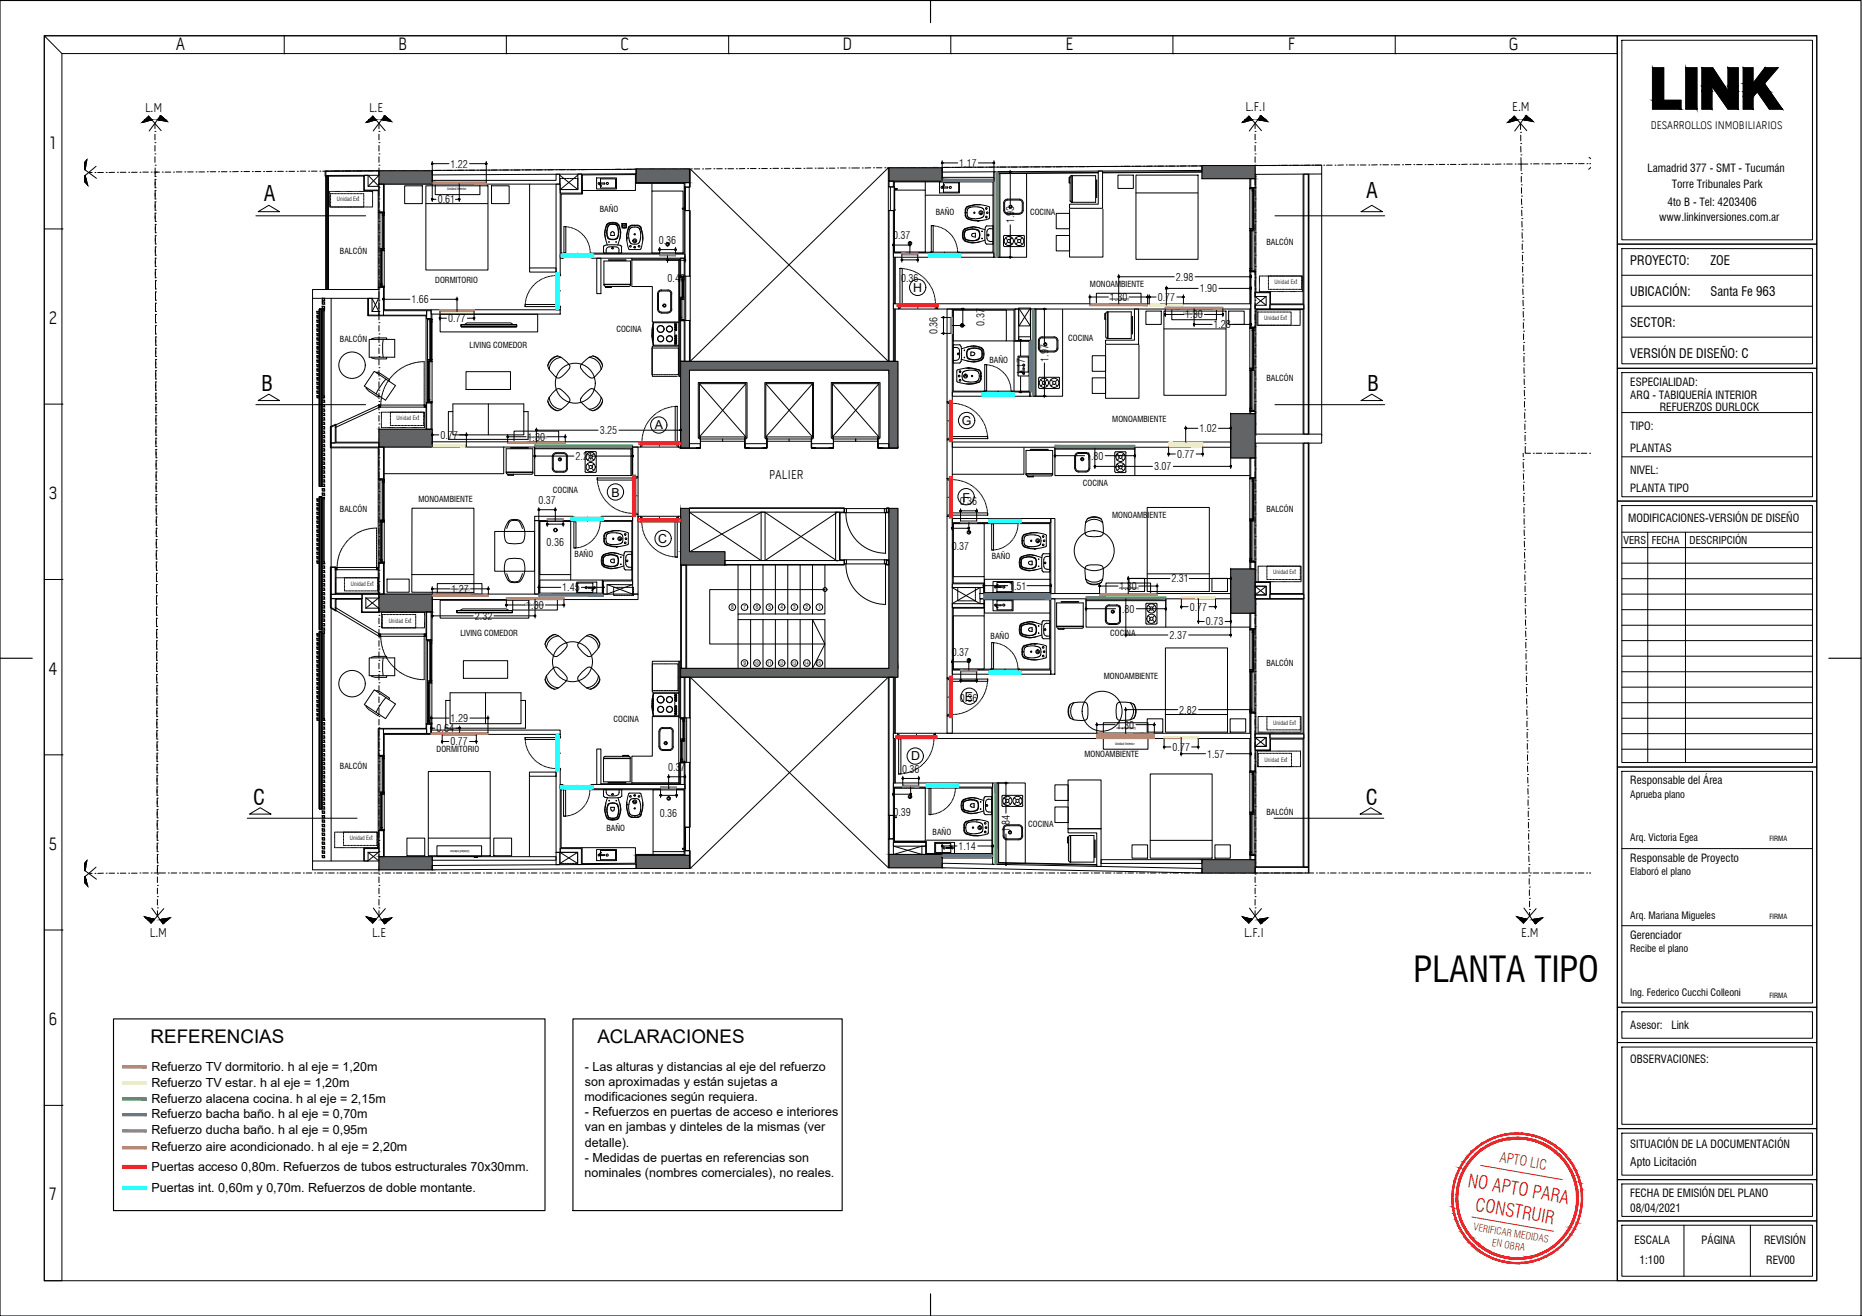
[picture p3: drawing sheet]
<svg xmlns="http://www.w3.org/2000/svg" width="420mm" height="297mm" viewBox="0 0 420 297" stroke-linecap="round" stroke-linejoin="round" font-family="sans-serif">
<defs><g id="words">
<text font-size="8" x="319" y="221.6">PLANTA TIPO</text>
<g font-size="4.8">
<text x="59.6" y="45.5">A</text>
<text x="308.3" y="44.7">A</text>
<text x="59" y="88.2">B</text>
<text x="308.6" y="88.2">B</text>
<text x="57.1" y="181.6">C</text>
<text x="308.2" y="181.6">C</text>
</g>
<g font-size="4.2">
<text x="34" y="235.5">REFERENCIAS</text>
<text x="134.8" y="235.5">ACLARACIONES</text>
</g>
<g font-size="4.2" fill="#ed1f24">
<text x="331.1" y="267.8" transform="rotate(10 331.1 267.8)">NO APTO PARA</text>
<text x="332.7" y="273.2" transform="rotate(10 332.7 273.2)">CONSTRUIR</text>
</g>
<g font-size="4.1">
<text x="39.7" y="11.2">A</text>
<text x="89.9" y="11.2">B</text>
<text x="140" y="11.2">C</text>
<text x="190.1" y="11.2">D</text>
<text x="240.4" y="11.2">E</text>
<text x="290.6" y="11.2">F</text>
<text x="340.5" y="11.2">G</text>
<text x="11.2" y="33.6">1</text>
<text x="11" y="73.1">2</text>
<text x="11" y="112.7">3</text>
<text x="11" y="152.3">4</text>
<text x="11" y="191.8">5</text>
<text x="11" y="231.4">6</text>
<text x="11.2" y="271">7</text>
</g>
<text font-size="3.2" fill="#ed1f24" x="338.3" y="262.2" transform="rotate(10 338.3 262.2)">APTO LIC</text>
<g font-size="2.9">
<text x="32.7" y="25.3" transform="rotate(1 32.7 25.3)">L.M</text>
<text x="83.3" y="25.3" transform="rotate(1 83.3 25.3)">L.E</text>
<text x="281.1" y="25">L.F.I</text>
<text x="341.2" y="25">E.M</text>
<text x="367.9" y="59.7">PROYECTO:</text>
<text x="386" y="59.7">ZOE</text>
<text x="367.9" y="66.7">UBICACIÓN:</text>
<text x="386" y="66.7">Santa Fe 963</text>
<text x="367.9" y="73.7">SECTOR:</text>
<text x="367.9" y="80.7">VERSIÓN DE DISEÑO: C</text>
<text x="173.6" y="108.1">PALIER</text>
<text x="33.8" y="211.5">L.M</text>
<text x="83.9" y="211.6">L.E</text>
<text x="280.7" y="211.6">L.F.I</text>
<text x="343.3" y="211.6">E.M</text>
</g>
<g font-size="2.8">
<text x="206.1" y="65.9">H</text>
<text x="217" y="95.9">G</text>
<text x="147.8" y="96.9">A</text>
<text x="138" y="112.1">B</text>
<text x="217.2" y="113.3">F</text>
<text x="148.5" y="122.5">C</text>
<text x="217.7" y="158.2">E</text>
<text x="205.6" y="171.6">D</text>
<text x="34.2" y="241.8">Refuerzo TV dormitorio. h al eje = 1,20m</text>
<text x="34.2" y="245.3">Refuerzo TV estar. h al eje = 1,20m</text>
<text x="132" y="241.8">- Las alturas y distancias al eje del refuerzo</text>
<text x="132" y="245.1">son aproximadas y están sujetas a</text>
<text x="34.2" y="248.9">Refuerzo alacena cocina. h al eje = 2,15m</text>
<text x="131.9" y="248.6">modificaciones según requiera.</text>
<text x="132" y="252">- Refuerzos en puertas de acceso e interiores</text>
<text x="34.2" y="252.4">Refuerzo bacha baño. h al eje = 0,70m</text>
<text x="34.2" y="255.9">Refuerzo ducha baño. h al eje = 0,95m</text>
<text x="132" y="255.4">van en jambas y dinteles de la mismas (ver</text>
<text x="34.2" y="259.7">Refuerzo aire acondicionado. h al eje = 2,20m</text>
<text x="132" y="258.8">detalle).</text>
<text x="132" y="262.2">- Medidas de puertas en referencias son</text>
<text x="34.2" y="264.3">Puertas acceso 0,80m. Refuerzos de tubos estructurales 70x30mm.</text>
<text x="34.2" y="269.1">Puertas int. 0,60m y 0,70m. Refuerzos de doble montante.</text>
<text x="131.9" y="265.6">nominales (nombres comerciales), no reales.</text>
</g>
<text font-size="2.7" x="367.9" y="263.1">Apto Licitación</text>
<g font-size="2.5">
<text x="372.5" y="29">DESARROLLOS INMOBILIARIOS</text>
<text x="371.8" y="38.7">Lamadrid 377 - SMT - Tucumán</text>
<text x="376.3" y="46.4">4to B - Tel: 4203406</text>
<text x="377.2" y="42.5">Torre Tribunales Park</text>
<text x="374.4" y="49.9">www.linkinversiones.com.ar</text>
<text x="367.9" y="87">ESPECIALIDAD:</text>
<text x="367.9" y="90.1">ARQ - TABIQUERÍA INTERIOR</text>
<text x="374.5" y="92.7">REFUERZOS DURLOCK</text>
<text x="367.9" y="97.1">TIPO:</text>
<text x="367.9" y="107">NIVEL:</text>
<text x="367.9" y="102.1">PLANTAS</text>
<text x="367.9" y="111">PLANTA TIPO</text>
<text x="367.4" y="117.7">MODIFICACIONES-VERSIÓN DE DISEÑO</text>
<text x="367.9" y="177">Responsable del Área</text>
<text x="367.9" y="194.5">Responsable de Proyecto</text>
<text x="367.9" y="211.9">Gerenciador</text>
<text x="367.9" y="232.3">Asesor:</text>
<text x="377.1" y="232.3">Link</text>
<text x="367.9" y="239.9">OBSERVACIONES:</text>
<text x="367.9" y="259">SITUACIÓN DE LA DOCUMENTACIÓN</text>
<text x="367.9" y="270.2">FECHA DE EMISIÓN DEL PLANO</text>
<text x="367.9" y="273.5">08/04/2021</text>
<text x="368.8" y="280.7">ESCALA</text>
<text x="384" y="280.7">PÁGINA</text>
<text x="398.1" y="280.7">REVISIÓN</text>
<text x="370" y="285.3">1:100</text>
<text x="398.5" y="285.3">REV00</text>
</g>
<g font-size="2.4">
<text x="101.6" y="37.8">1.22</text>
<text x="216.5" y="37.7">1.17</text>
<text x="98.8" y="45.9">0.61</text>
<text x="228.9" y="50.4" transform="rotate(-90 228.9 50.4)">1.93</text>
<text x="148.6" y="55">0.36</text>
<text x="201.5" y="54">0.37</text>
<text x="150.6" y="63.7">0.40</text>
<text x="203.3" y="63.6">0.36</text>
<text x="265.3" y="63.3">2.98</text>
<text x="270.7" y="65.9">1.90</text>
<text x="92.8" y="68.4">1.66</text>
<text x="250.4" y="67.9">1.30</text>
<text x="261.2" y="67.9">0.77</text>
<text x="267.5" y="71.9">1.30</text>
<text x="101.1" y="72.7">0.77</text>
<text x="211.6" y="75.4" transform="rotate(-90 211.6 75.4)">0.36</text>
<text x="222.1" y="73.6" transform="rotate(-90 222.1 73.6)">0.37</text>
<text x="273.8" y="74.1">1.28</text>
<text x="236.6" y="81.6" transform="rotate(-90 236.6 81.6)">1.97</text>
<text x="231.2" y="84.7" transform="rotate(-90 231.2 84.7)">1.17</text>
<text x="99.4" y="99">0.77</text>
<text x="119" y="99.4">1.30</text>
<text x="135.3" y="97.9">3.25</text>
<text x="270.6" y="97.6">1.02</text>
<text x="129.9" y="103.8">2.21</text>
<text x="245.1" y="103.7">1.80</text>
<text x="260.4" y="106.2">3.07</text>
<text x="265.6" y="103.4">0.77</text>
<text x="121.5" y="113.8">0.37</text>
<text x="216.6" y="114">0.36</text>
<text x="123.3" y="123.2">0.36</text>
<text x="214.8" y="124.1">0.37</text>
<text x="366.4" y="122.8">VERS</text>
<text x="372.7" y="122.8">FECHA</text>
<text x="381.3" y="122.8">DESCRIPCIÓN</text>
<text x="264.3" y="131.5">2.31</text>
<text x="101.9" y="133.8">1.27</text>
<text x="118.7" y="137.4">1.30</text>
<text x="126.9" y="133.5">1.45</text>
<text x="227.7" y="133.1">1.51</text>
<text x="252.6" y="133.2">1.30</text>
<text x="268.5" y="137.8">0.77</text>
<text x="107.1" y="139.9">2.32</text>
<text x="252.1" y="138.3">1.80</text>
<text x="272.1" y="141.2">0.73</text>
<text x="214.8" y="148.1">0.37</text>
<text x="263.9" y="144.2">2.37</text>
<text x="216.6" y="158.5">0.36</text>
<text x="266.1" y="161.1">2.82</text>
<text x="98.5" y="165.3">0.64</text>
<text x="101.7" y="163">1.29</text>
<text x="252" y="164.5">1.30</text>
<text x="101.6" y="168.3">0.77</text>
<text x="264.6" y="169.4">0.77</text>
<text x="272.4" y="171">1.57</text>
<text x="150.7" y="174">0.37</text>
<text x="203.5" y="174.4">0.36</text>
<text x="148.9" y="184.4">0.36</text>
<text x="201.6" y="184.2">0.39</text>
<text x="216.3" y="191.9">1.14</text>
<text x="227.9" y="187.9" transform="rotate(-90 227.9 187.9)">1.84</text>
</g>
<g font-size="2.3">
<text x="367.9" y="180.1">Aprueba plano</text>
<text x="367.9" y="189.9">Arq. Victoria Egea</text>
<text x="367.9" y="197.5">Elaboró el plano</text>
<text x="367.9" y="207.4">Arq. Mariana Migueles</text>
<text x="367.9" y="215">Recibe el plano</text>
<text x="367.9" y="224.8">Ing. Federico Cucchi Colleoni</text>
</g>
<g font-size="2.3" fill="#ed1f24">
<text x="332.4" y="277.7" transform="rotate(10 332.4 277.7)">VERIFICAR MEDIDAS</text>
<text x="336.6" y="281.2" transform="rotate(10 336.6 281.2)">EN OBRA</text>
</g>
<g font-size="1.9">
<text x="135.3" y="47.9">BAÑO</text>
<text x="211.2" y="48.6">BAÑO</text>
<text x="232.5" y="48.5">COCINA</text>
<text x="76.7" y="57.2">BALCÓN</text>
<text x="285.8" y="55.3">BALCÓN</text>
<text x="98.2" y="63.9">DORMITORIO</text>
<text x="246" y="64.8">MONOAMBIENTE</text>
<text x="76.7" y="77.1">BALCÓN</text>
<text x="139.1" y="74.8">COCINA</text>
<text x="241" y="76.9">COCINA</text>
<text x="106" y="78.6">LIVING COMEDOR</text>
<text x="223.3" y="82">BAÑO</text>
<text x="285.8" y="86">BALCÓN</text>
<text x="251" y="95.3">MONOAMBIENTE</text>
<text x="94.4" y="113.2">MONOAMBIENTE</text>
<text x="124.8" y="111.4">COCINA</text>
<text x="244.3" y="109.6">COCINA</text>
<text x="76.7" y="115.5">BALCÓN</text>
<text x="251" y="116.9">MONOAMBIENTE</text>
<text x="285.8" y="115.5">BALCÓN</text>
<text x="129.7" y="125.7">BAÑO</text>
<text x="223.8" y="126.2">BAÑO</text>
<text x="103.9" y="143.7">LIVING COMEDOR</text>
<text x="250.5" y="143.6">COCINA</text>
<text x="223.5" y="144.1">BAÑO</text>
<text x="249.1" y="153.2">MONOAMBIENTE</text>
<text x="285.8" y="150.3">BALCÓN</text>
<text x="138.5" y="162.9">COCINA</text>
<text x="76.7" y="173.5">BALCÓN</text>
<text x="98.5" y="169.7">DORMITORIO</text>
<text x="244.7" y="170.9">MONOAMBIENTE</text>
<text x="285.8" y="183.9">BALCÓN</text>
<text x="136.8" y="187.5">BAÑO</text>
<text x="210.4" y="188.4">BAÑO</text>
<text x="232" y="186.6">COCINA</text>
</g>
<g font-size="1.6">
<text x="80.8" y="45.4">t</text>
<text x="292.4" y="64.2">t</text>
<text x="290.1" y="72.2">t</text>
<text x="94.3" y="94.9">t</text>
<text x="292.1" y="129.7">t</text>
<text x="83.9" y="132.2">t</text>
<text x="92.5" y="140.6">t</text>
<text x="292.1" y="163.6">t</text>
<text x="290.2" y="171.9">t</text>
<text x="83.7" y="189.6">t</text>
<text x="399.3" y="189.9">FIRMA</text>
<text x="399.3" y="207.4">FIRMA</text>
<text x="399.3" y="225.2">FIRMA</text>
</g>
<g font-size="1.3">
<text x="76" y="45.4">Unidad Ex</text>
<text x="287.6" y="64.2">Unidad Ex</text>
<text x="285.3" y="72.2">Unidad Ex</text>
<text x="89.5" y="94.9">Unidad Ex</text>
<text x="287.3" y="129.7">Unidad Ex</text>
<text x="79.2" y="132.2">Unidad Ex</text>
<text x="87.7" y="140.6">Unidad Ex</text>
<text x="287.3" y="163.6">Unidad Ex</text>
<text x="285.4" y="171.9">Unidad Ex</text>
<text x="79" y="189.6">Unidad Ex</text>
</g>
<g font-size="1.2">
<text x="165" y="137.6">8</text>
<text x="167.8" y="137.6">7</text>
<text x="170.5" y="137.5">6</text>
<text x="173.4" y="137.5">5</text>
<text x="176.1" y="137.6">4</text>
<text x="179" y="137.5">3</text>
<text x="181.8" y="137.6">2</text>
<text x="184.7" y="137.6">1</text>
<text x="167.8" y="150.1">9</text>
</g>
<g font-size="1.1">
<text x="170.2" y="150.1">10</text>
<text x="173.1" y="150.1">11</text>
<text x="175.8" y="150.1">12</text>
<text x="178.6" y="150.1">13</text>
<text x="181.4" y="150.1">14</text>
<text x="184.2" y="150.1">15</text>
</g>
<g font-size=".8">
<text x="100.9" y="43">Unidad Interior</text>
<text x="254.8" y="67.2" transform="rotate(-180 254.8 67.2)">Unidad Interior</text>
<text x="267.1" y="71.1">Unidad Interior</text>
<text x="123.4" y="98.3" transform="rotate(-180 123.4 98.3)">Unidad Interior</text>
<text x="106" y="132.7" transform="rotate(-180 106 132.7)">Unidad Interior</text>
<text x="118.4" y="136.7">Unidad Interior</text>
<text x="257" y="132.6" transform="rotate(-180 257 132.6)">Unidad Interior</text>
<text x="256.3" y="164.1" transform="rotate(-180 256.3 164.1)">Unidad Interior</text>
<text x="251.6" y="168.1">Unidad Interior</text>
<text x="106" y="191.9" transform="rotate(-180 106 191.9)">Unidad Interior</text>
</g>
</g></defs>
<!-- layer: 9-ZOE-C-ARQ-AL-REV 05|TRAZO PUNTO -->
<g fill="none" stroke="#000" stroke-width=".23">
<path d="M20 38.9h.8M21.4 38.9h.1M22.1 38.9h1.2M24 38.9h.1M25.9 38.9h-1.3M26.5 38.9h.1M27.1 38.9h1.3M29 38.9h.1M29.7 38.9h1.2M31.6 38.9h.1M32.2 38.8h1.3M34.1 38.8h.1"/>
<path d="M34.8 38.8h.7M35 34.7h.1M35 32.2h.1M35 29.7h.1M35 27.8v1.2M35 30.3v1.3M35 32.8v1.3M35 35.4v1.2M35 39.8h.1M35 37.3h.1M35 37.9v1.3M36 38.8h-1v1.1"/>
<path d="M36.6 38.8h.1M37.3 38.8h1.2M39.2 38.8h.1M39.8 38.8h1.3M41.7 38.8h.1M42.3 38.8h1.3M44.2 38.8h.1M44.9 38.8h1.2M46.8 38.8h.1M47.4 38.8h1.3M49.3 38.8h.1M50 38.8h1.2"/>
<path d="M51.9 38.8h.1M53.8 38.7l-1.3 .1M54.4 38.7h.1M55 38.7h1.3M56.9 38.7h.1M57.6 38.7h1.2M59.5 38.7h.1M61.4 38.7h-1.3M62 38.7h.1M62.7 38.7h1.2M64.6 38.7h.1M65.2 38.7h1.3"/>
<path d="M67.1 38.7h.1M67.7 38.6h1.3M69.6 38.6h.1M70.3 38.6h1.2M72.2 38.6h.1M72.8 38.6h1.3M74.7 38.6h.1M75.4 38.6h1.2M77.3 38.6h.1M77.9 38.6h1.3M79.8 38.6h.1M80.4 38.6h1.3"/>
<path d="M82.3 38.6h.1M83 38.6h1.2M84.9 38.6h.1M85.5 39.8h.1M85.5 37.3h.1M85.5 34.7h.1M85.5 32.2h.1M85.5 29.7h.1M85.5 38.6h1.3M85.5 27.8v1.2M85.5 30.3v1.3M85.5 32.8v1.3"/>
<path d="M85.5 35.4v1.2M85.5 37.9v1.3M87.4 38.6h.1M89.3 38.5l-1.2 .1M90 38.5h.1M90.6 38.5h1.3M92.5 38.5h.1M93.1 38.5h1.3M95 38.5h.1M96.9 38.5h-1.2M97.6 38.5h.1M98.2 38.5h1.3"/>
<path d="M100.1 38.5h.1M100.8 38.5h1.2M102.7 38.5h.1M103.3 38.4h1.3M105.2 38.4h.1M105.8 38.4h1.3M107.7 38.4h.1M108.4 38.4h1.2M110.3 38.4h.1M110.9 38.4h1.3M112.8 38.4h.1M113.5 38.4h1.2"/>
<path d="M115.4 38.4h.1M116 38.4h1.3M117.9 38.3h.1M118.5 38.3h1.3M120.4 38.3h.1M121.1 38.3h1.2M123 38.3h.1M124.9 38.3h-1.3M125.5 38.3h.1M126.2 38.3h1.2M128.1 38.3h.1M128.7 38.3h1.3"/>
<path d="M130.6 38.3h.1M132.5 38.3h-1.3M133.1 38.3h.1M133.8 38.3h1.2M135.7 38.3h.1M136.3 38.3h1.3M138.2 38.3h.1M138.9 38.2h1.2M140.8 38.2h.1M141.4 38.2h1.3M143.3 38.2h.1M143.9 38.2h1.3"/>
<path d="M145.8 38.2h.1M146.5 38.2h1.2M148.4 38.2h.1M149 38.2h1.3M150.9 38.2h.1M151.6 38.2h1.2M153.5 38.1h.1M154.1 38.1h1.3M156 38.1h.1M156.6 38.1h1.3M158.5 38.1h.1M160.4 38.1h-1.2"/>
<path d="M161.1 38.1h.1M161.7 38.1h1.3M163.6 38.1h.1M164.3 38.1h1.2M166.2 38.1h.1M168.1 38l-1.3 .1M168.7 38h.1M169.3 38h1.3M171.2 38h.1M171.9 38h1.2M173.8 38h.1M174.4 38h1.3"/>
<path d="M176.3 38h.1M177 38h1.2M178.9 38h.1M179.5 38h1.3M181.4 38h.1M182 38h1.3M183.9 38h.1M184.6 38h1.2M186.5 38h.1M187.1 38h1.3M189 37.9h.1M189.7 37.9h1.2"/>
<path d="M191.6 37.9h.1M192.2 37.9h1.7M194.6 37.9h.1M196.5 37.9h-1.3M197.1 37.9h.1M197.7 37.9h1.3M199.6 37.9h.1M200.3 37.9h1.2M202.2 37.9h.1M204.1 37.8l-1.3 .1M204.7 37.8h.1M205.4 37.8h1.2"/>
<path d="M207.3 37.8h.1M207.9 37.8h1.3M209.8 37.8h.1M210.4 37.8h1.3M212.3 37.8h.1M213 37.8h1.2M214.9 37.8h.1M215.5 37.8h1.3M217.4 37.7h.1M218.1 37.7h1.2M220 37.7h.1M220.6 37.7h1.3"/>
<path d="M222.5 37.7h.1M224.4 37.7h-1.3M225 37.7h.1M225.7 37.7h1.2M227.6 37.7h.1M228.2 37.7h1.3M230.1 37.7h.1M232 37.7h-1.2M232.7 37.7h.1M233.3 37.7h1.3M235.2 37.7h.1M235.8 37.7h1.3"/>
<path d="M237.7 37.7h.1M239.6 37.6l-1.2 .1M240.3 37.6h.1M240.9 37.6h1.3M242.8 37.6h.1M243.5 37.6h1.2M245.4 37.6h.1M246 37.6h1.3M247.9 37.6h.1M248.5 37.6h1.3M250.4 37.6h.1M251.1 37.6h1.2"/>
<path d="M253 37.5h.1M253.6 37.5h1.3M255.5 37.5h.1M256.2 37.5h1.2M258.1 37.5h.1M260 37.5h-1.3M260.6 37.5h.1M261.2 37.5h1.3M263.1 37.5h.1M263.8 37.5h1.2M265.7 37.5h.1M267.6 37.5h-1.3"/>
<path d="M268.2 37.5h.1M268.9 37.5h1.2M270.8 37.5h.1M271.4 37.5h1.3M273.3 37.5h.1M275.2 37.4l-1.3 .1M275.8 37.4h.1M276.5 37.4h1.2M278.4 37.4h.1M279 37.4h1.3M280.9 37.4h.1M281.6 37.4h1.2"/>
<path d="M283.2 29.7h.1M283.2 32.2h.1M283.2 34.7h.1M283.2 37.3h.1M283.2 39.8h.1M283.2 27.8v1.2M283.2 30.3v1.3M283.2 32.8v1.3M283.2 35.4v1.2M283.2 37.9v1.3M283.5 37.4h.1M284.1 37.4h1.3"/>
<path d="M286 37.4h.1M286.6 37.4h1.3M288.5 37.3h.1M289.2 37.3h1.2M291.1 37.3h.1M291.7 37.3h1.3M293.6 37.3h.1M295.5 37.3h-1.2M296.2 37.3h.1M296.8 37.3h1.3M298.7 37.3h.1M299.3 37.3h1.3"/>
<path d="M301.2 37.3h.1M303.1 37.2l-1.2 .1M303.8 37.2h.1M304.4 37.2h1.3M306.3 37.2h.1M307 37.2h1.2M308.9 37.2h.1M310.8 37.2h-1.3M311.4 37.2h.1M312 37.2h1.3M313.9 37.2h.1M314.6 37.2h1.2"/>
<path d="M316.5 37.2h.1M317.1 37.2h1.3M319 37.2h.1M319.7 37.2h1.2M321.6 37.2h.1M322.2 37.2h1.3M324.1 37.1h.1M324.7 37.1h1.3M326.6 37.1h.1M327.3 37.1h1.2M329.2 37.1h.1M331.1 37.1h-1.3"/>
<path d="M331.7 37.1h.1M332.4 37.1h1.2M334.3 37.1h.1M334.9 37.1h1.3M336.8 37.1h.1M338.7 37l-1.3 .1M339.3 37h.1M340 37h1.2M341.9 37h.1M342.5 37h.7v1.6M343.1 29.9h.1M343.1 27.8v1.4"/>
<path d="M343.2 32.4h.1M343.2 30.5v1.3M343.2 33v1.3M343.2 35h.1M343.2 35.6v1.4h1.6M343.3 39.2h.1M343.3 39.8v1.3M345.4 37h.1M346 37h1.3M347.9 37h.1M348.6 37h1.2M350.5 37h.1"/>
<path d="M352.4 36.9l-1.3 .1M353 36.9h.1M353.7 36.9h1.2M355.6 36.9h.1M356.2 36.9h1.3M358.1 36.9h.1M358.7 36.9h.3M35 40.5h.1M35 43h.1M35 45.6h.1M35 48.1h.1M35 47.4h.1"/>
<path d="M35 44.9h.1M35 42.4h.1M35 40.5v1.9M35 43v1.9M35 45.5v2M35 48.1v1.2M35 48.8l.1 1.2M35.1 50.7h.1M35.1 53.2h.1M35.1 55.7h.1M35.1 58.3h.1M35.1 57.6h.1"/>
<path d="M35.1 55.1h.1M35.1 52.5h.1M35.1 50h.1M35.1 50.6v2M35.1 53.2v1.9M35.1 55.7v1.9M35.1 58.2v2M85.5 57.6h.1M85.5 55.1h.1M85.5 52.5h.1M85.5 50h.1M85.5 47.4h.1"/>
<path d="M85.5 44.9h.1M85.5 42.4h.1M85.5 40.5v1.2M85.5 43v1.3M85.5 45.5v1.3M85.5 48.1v1.2M85.5 50.6v1.3M85.5 53.2v1.2M85.5 55.7v1.3M85.5 58.2v1.3M283.2 42.4h.1M283.2 44.9h.1"/>
<path d="M283.2 47.4h.1M283.2 50h.1M283.2 52.5h.1M283.2 55.1h.1M283.2 57.6h.1M283.2 40.5v1.2M283.2 43v1.3M283.2 45.5v1.3M283.2 48.1v1.2M283.2 50.6v1.3M283.2 53.2v1.2M283.2 55.7v1.3"/>
<path d="M283.2 58.2v1.3M343.3 41.7h.1M343.3 44.3h.1M343.3 44.9l.1 1.3M343.3 42.4v1.2M343.4 46.8h.1M343.4 47.4v1.3M343.4 49.3h.1M343.4 50l.1 1.3M343.5 51.9h.1M343.5 52.5v1.3M343.5 54.4h.1"/>
<path d="M343.5 55.1v1.2M343.5 59.5h.1M343.5 57h.1M343.5 57.6v1.3M35.1 60.8h.1M35.1 62.7h.1M35.1 60.1h.1M35.1 60.8v1.9M35.1 63.4h.1M35.1 65.9h.1M35.1 68.4h.1M35.1 71h.1"/>
<path d="M35.1 73.5h.1M35.1 75.4h.1M35.1 72.8h.1M35.1 70.3h.1M35.1 67.8h.1M35.1 65.2h.1M35.1 63.3v2M35.1 65.9v1.9M35.1 68.4v1.9M35.1 70.9v2M35.1 73.5v1.9M35.1 76.1h.1"/>
<path d="M35.1 78.6h.1M35.1 77.9h.1M35.1 76v2M35.1 78.6v1.9M85.5 77.9h.1M85.5 75.4h.1M85.5 72.8h.1M85.5 70.3h.1M85.5 67.8h.1M85.5 65.2h.1M85.5 62.7h.1M85.5 60.1h.1"/>
<path d="M85.5 60.8v1.2M85.5 63.3v1.3M85.5 65.9v1.2M85.5 68.4v1.3M85.5 70.9v1.3M85.5 73.5v1.2M85.5 76v1.3M85.5 78.6v1.2M283.2 60.1h.1M283.2 62.7h.1M283.2 65.2h.1M283.2 67.8h.1"/>
<path d="M283.2 70.3h.1M283.2 72.8h.1M283.2 75.4h.1M283.2 77.9h.1M283.2 60.8v1.2M283.2 63.3v1.3M283.2 65.9v1.2M283.2 68.4v1.3M283.2 70.9v1.3M283.2 73.5v1.2M283.2 76v1.3M283.2 78.6v1.2"/>
<path d="M343.6 62h.1M343.6 60.1v1.3M343.6 64.6h.1M343.6 65.2l.1 1.3M343.6 62.7v1.3M343.7 67.1h.1M343.7 67.8v1.2M343.7 69.7h.1M343.7 70.3v1.3M343.7 72.2h.1M343.7 72.8v1.3M343.8 74.7h.1"/>
<path d="M343.8 75.4v1.3M343.8 79.8h.1M343.8 77.3h.1M343.8 77.9v1.3M35.1 81.1h.1M35.1 83.7h.1M35.1 86.2h.1M35.1 88.8h.1M35.1 88.1h.1M35.1 85.5h.1M35.1 83h.1M35.1 80.5h.1"/>
<path d="M35.1 81.1v1.9M35.1 83.6v2M35.1 86.2v1.9M35.1 88.7l.1 1.3M35.2 91.3h.1M35.2 93.8h.1M35.2 96.4h.1M35.2 98.9h.1M35.2 98.2h.1M35.2 95.7h.1M35.2 93.2h.1M35.2 90.6h.1"/>
<path d="M35.2 89.4v1.3M35.2 91.3v1.9M35.2 93.8v1.9M35.2 96.3v2M35.2 98.9v1.9M85.5 98.2h.1M85.5 95.7h.1M85.5 93.2h.1M85.5 90.6h.1M85.5 88.1h.1M85.5 85.5h.1M85.5 83h.1"/>
<path d="M85.5 80.5h.1M85.5 81.1v1.3M85.5 83.6v1.3M85.5 86.2v1.2M85.5 88.7v1.3M85.5 91.3v1.2M85.5 93.8v1.3M85.5 96.3v1.3M85.5 98.9v1.2M283.2 80.5h.1M283.2 83h.1M283.2 85.5h.1"/>
<path d="M283.2 88.1h.1M283.2 90.6h.1M283.2 93.2h.1M283.2 95.7h.1M283.2 98.2h.1M283.2 81.1v1.3M283.2 83.6v1.3M283.2 86.2v1.2M283.2 88.7v1.3M283.2 91.3v1.2M283.2 93.8v1.3M283.2 96.3v1.3"/>
<path d="M283.2 98.9v1.2M343.9 82.4h.1M343.9 83v1.3M343.9 80.5v1.2M343.9 84.9h.1M343.9 85.5l.1 1.3M344 87.4h.1M344 88.1v1.3M344 90h.1M344 90.6v1.3M344 92.5h.1M344 93.2v1.2"/>
<path d="M344.1 97.6h.1M344.1 95.1h.1M344.1 95.7v1.3M344.1 98.2v1.3M35.2 101.5h.1M35.2 100.8h.1M35.2 101.4v1.3M35.2 104h.1M35.2 106.5h.1M35.2 109.1h.1M35.2 111.6h.1M35.2 114.2h.1"/>
<path d="M35.2 113.5h.1M35.2 110.9h.1M35.2 108.4h.1M35.2 105.9h.1M35.2 103.3h.1M35.2 102.1v1.3M35.2 104v1.9M35.2 106.5v1.9M35.2 109v2M35.2 111.6v1.9M35.2 114.8l.1 1.3M35.2 114.1l.1 1.3"/>
<path d="M35.3 116.7h.1M35.3 119.2h.1M35.3 118.6h.1M35.3 116h.1M35.3 116.7v1.9M35.3 119.2v1.9M85.5 118.6h.1M85.5 116h.1M85.5 113.5h.1M85.5 110.9h.1M85.5 108.4h.1M85.5 105.9h.1"/>
<path d="M85.5 103.3h.1M85.5 100.8h.1M85.5 101.4v1.3M85.5 104v1.2M85.5 106.5v1.3M85.5 109v1.3M85.5 111.6v1.2M85.5 114.1v1.3M85.5 116.7v1.2M85.5 119.2v1.3M283.2 100.8h.1M283.2 103.3h.1"/>
<path d="M283.2 105.9h.1M283.2 108.4h.1M283.2 110.9h.1M283.2 113.5h.1M283.2 116h.1M283.2 118.6h.1M283.2 101.4v1.3M283.2 104v1.2M283.2 106.5v1.3M283.2 109v1.3M283.2 111.6v1.2M283.2 114.1v1.3"/>
<path d="M283.2 116.7v1.2M283.2 119.2v1.3M343.7 103.7h.1M343.7 102.3v.8M343.7 104.4v1.2M343.7 106.3h.1M343.7 106.9l.1 1.3M343.8 108.8h.1M343.8 109.5v1.2M343.8 111.4h.1M343.8 112v1.3M343.9 113.9h.1"/>
<path d="M343.9 116.4h.1M343.9 114.5v1.3M343.9 119h.1M343.9 117.1v1.2M343.9 119.6l.1 1.3M344.1 100.1h.1M344.2 100.8v1.5h1.2M346 102.3h.1M346.6 102.3h1.3M348.5 102.3h.1M349.2 102.3h1.2M351.1 102.3h.1"/>
<path d="M351.7 102.3h1.3M353.6 102.3h.1M354.2 102.3h1.3M356.2 102.3h.1M356.8 102.3h1.3M358.7 102.3h.1M35.3 121.8h.1M35.3 124.3h.1M35.3 126.9h.1M35.3 126.2h.1M35.3 123.6h.1M35.3 121.1h.1"/>
<path d="M35.3 121.7v2M35.3 124.3v1.9M35.3 127.5v1.3M35.3 126.8v1.3M35.3 129.4h.1M35.3 131.9h.1M35.3 134.5h.1M35.3 137h.1M35.3 139.6h.1M35.3 138.9h.1M35.3 136.3h.1M35.3 133.8h.1"/>
<path d="M35.3 131.3h.1M35.3 128.7h.1M35.3 129.4v1.9M35.3 131.9v1.9M35.3 134.4v2M35.3 137v1.9M35.3 139.5v1.3M85.5 138.9h.1M85.5 136.3h.1M85.5 133.8h.1M85.5 131.3h.1M85.5 128.7h.1"/>
<path d="M85.5 126.2h.1M85.5 123.6h.1M85.5 121.1h.1M85.5 121.7v1.3M85.5 124.3v1.2M85.5 126.8v1.3M85.5 129.4v1.2M85.5 131.9v1.3M85.5 134.4v1.3M85.5 137v1.2M85.5 139.5v1.3M283.2 121.1h.1"/>
<path d="M283.2 123.6h.1M283.2 126.2h.1M283.2 128.7h.1M283.2 131.3h.1M283.2 133.8h.1M283.2 136.3h.1M283.2 138.9h.1M283.2 121.7v1.3M283.2 124.3v1.2M283.2 126.8v1.3M283.2 129.4v1.2M283.2 131.9v1.3"/>
<path d="M283.2 134.4v1.3M283.2 137v1.2M283.2 139.5v1.3M344 121.5h.1M344 122.2v1.2M344 124.1h.1M344 124.7v1.3M344 126.6h.1M344 127.2v1.3M344.1 129.1h.1M344.1 129.7v1.3M344.1 131.6h.1"/>
<path d="M344.1 134.2h.1M344.1 132.3v1.2M344.2 136.7h.1M344.2 134.8v1.3M344.2 137.4v1.2M344.2 139.3h.1M344.2 139.9l.1 1.3M35.3 140.2v1.3M35.3 142.1h.1M35.3 144.6h.1M35.3 147.2h.1M35.3 149.7h.1"/>
<path d="M35.3 152.2h.1M35.3 151.6h.1M35.3 149h.1M35.3 146.5h.1M35.3 144h.1M35.3 141.4h.1M35.3 142.1v1.9M35.3 144.6v1.9M35.3 147.1v1.9M35.3 149.7v1.9M35.3 152.2v1.3M35.3 152.9l.1 1.2"/>
<path d="M35.4 154.8h.1M35.4 157.3h.1M35.4 159.8h.1M35.4 159.2h.1M35.4 156.7h.1M35.4 154.1h.1M35.4 154.8v1.9M35.4 157.3v1.9M35.4 159.8v1.9M85.5 159.2h.1M85.5 156.7h.1M85.5 154.1h.1"/>
<path d="M85.5 151.6h.1M85.5 149h.1M85.5 146.5h.1M85.5 144h.1M85.5 141.4h.1M85.5 142.1v1.2M85.5 144.6v1.3M85.5 147.1v1.3M85.5 149.7v1.2M85.5 152.2v1.3M85.5 154.8v1.2M85.5 157.3v1.3"/>
<path d="M85.5 159.8v1.3M283.2 141.4h.1M283.2 144h.1M283.2 146.5h.1M283.2 149h.1M283.2 151.6h.1M283.2 154.1h.1M283.2 156.7h.1M283.2 159.2h.1M283.2 142.1v1.2M283.2 144.6v1.3M283.2 147.1v1.3"/>
<path d="M283.2 149.7v1.2M283.2 152.2v1.3M283.2 154.8v1.2M283.2 157.3v1.3M283.2 159.8v1.3M344.3 141.8h.1M344.3 142.4v1.3M344.3 144.3h.1M344.3 145v1.2M344.3 146.9h.1M344.3 147.5v1.3M344.4 149.4h.1"/>
<path d="M344.4 152h.1M344.4 150.1v1.2M344.4 154.5h.1M344.4 152.6v1.3M344.4 155.1l.1 1.3M344.5 157h.1M344.5 157.7v1.2M344.5 159.6h.1M35.4 162.4h.1M35.4 164.9h.1M35.4 164.3h.1M35.4 161.7h.1"/>
<path d="M35.4 162.4v1.9M35.4 164.9v1.9M35.4 167.5h.1M35.4 170h.1M35.4 172.5h.1M35.4 175.1h.1M35.4 177.6h.1M35.4 179.5h.1M35.4 177h.1M35.4 174.4h.1M35.4 171.9h.1M35.4 169.4h.1"/>
<path d="M35.4 166.8h.1M35.4 167.5v1.9M35.4 170v1.9M35.4 172.5v1.9M35.4 175.1v1.9M35.4 177.6v1.9M85.5 179.5h.1M85.5 177h.1M85.5 174.4h.1M85.5 171.9h.1M85.5 169.4h.1M85.5 166.8h.1"/>
<path d="M85.5 164.3h.1M85.5 161.7h.1M85.5 162.4v1.2M85.5 164.9v1.3M85.5 167.5v1.2M85.5 170v1.3M85.5 172.5v1.3M85.5 175.1v1.2M85.5 177.6v1.3M283.2 161.7h.1M283.2 164.3h.1M283.2 166.8h.1"/>
<path d="M283.2 169.4h.1M283.2 171.9h.1M283.2 174.4h.1M283.2 177h.1M283.2 179.5h.1M283.2 162.4v1.2M283.2 164.9v1.3M283.2 167.5v1.2M283.2 170v1.3M283.2 172.5v1.3M283.2 175.1v1.2M283.2 177.6v1.3"/>
<path d="M344.5 160.2l.1 1.3M344.6 162.1h.1M344.6 162.8v1.2M344.6 164.7h.1M344.6 167.2h.1M344.6 165.3v1.3M344.6 169.7h.1M344.6 167.8v1.3M344.7 172.3h.1M344.7 170.4v1.2M344.7 172.9v1.3M344.7 174.8h.1"/>
<path d="M344.7 175.5l.1 1.2M344.8 177.4h.1M344.8 178v1.3M344.8 179.9h.1M20 197.1h.8M21.4 197.1h.1M23.3 197.1h-1.2M24 197.1h.1M24.6 197.1h1.3M26.5 197.1h.1M27.1 197.1h1.3M29 197.1h.1"/>
<path d="M29.7 197.1h1.2M31.6 197h.1M32.2 197h1.3M34.1 197h.1M34.8 197h.7M35.5 180.2h.1M35.5 182.7h.1M35.5 185.2h.1M35.5 187.8h.1M35.5 190.3h.1M35.5 192.9h.1M35.5 192.2h.1"/>
<path d="M35.5 189.7h.1M35.5 187.1h.1M35.5 184.6h.1M35.5 182.1h.1M35.5 180.2v1.9M35.5 182.7v1.9M35.5 185.2v1.9M35.5 187.8v1.9M35.5 190.3v1.9M35.5 195.4h.1M35.5 196v1h1.8M35.5 199.8h.1"/>
<path d="M35.5 197.3h.1M35.5 194.8h.1M35.5 192.9v1.9M35.5 195.4v1.3M35.5 197.9v1.3M38 197h.1M38.6 197h1.3M40.5 197h.1M41.1 197h1.3M43.1 197h.1M43.7 197h1.3M45.6 197h.1"/>
<path d="M46.2 197h1.3M48.1 197h.1M48.8 197h1.2M50.7 197h.1M51.3 197h1.3M53.2 197h.1M53.8 197h1.3M55.8 197h.1M56.4 197h1.3M58.3 197h.1M58.9 197h1.3M60.8 197h.1"/>
<path d="M61.5 197h1.2M63.4 197h.1M64 197h1.3M65.9 197h.1M66.5 197h1.3M68.5 197h.1M69.1 197h1.3M71 197h.1M71.6 197h1.3M73.5 197h.1M74.2 197h1.2M76.1 197h.1"/>
<path d="M76.7 197h1.3M78.6 197h.1M79.2 197h1.3M81.2 197h.1M81.8 197h1.3M83.7 197h.1M84.3 197h1.3M85.5 199.8h.1M85.5 197.3h.1M85.5 194.8h.1M85.5 192.2h.1M85.5 189.7h.1"/>
<path d="M85.5 187.1h.1M85.5 184.6h.1M85.5 182.1h.1M85.5 180.2v1.2M85.5 182.7v1.3M85.5 185.2v1.3M85.5 187.8v1.2M85.5 190.3v1.3M85.5 192.9v1.2M85.5 195.4v1.3M85.5 197.9v1.3M86.2 197h.1"/>
<path d="M86.9 197h1.2M88.8 197h.1M89.4 197h1.3M91.3 197h.1M91.9 197h1.3M93.9 197h.1M94.5 197h1.3M96.4 197h.1M97 197h1.3M98.9 197h.1M99.6 197h1.2M101.5 197h.1"/>
<path d="M102.1 197h1.3M104 197h.1M104.6 197h1.3M106.6 197h.1M107.2 197h1.3M109.1 197h.1M109.7 197h1.3M111.6 197h.1M112.3 197h1.2M114.2 197h.1M114.8 197h1.3M116.7 197h.1"/>
<path d="M117.3 197h1.3M119.3 197h.1M119.9 197h1.3M121.8 197h.1M122.4 197h1.3M124.3 197h.1M125 197h1.2M126.9 197h.1M127.5 197h1.3M129.4 197h.1M130 197h1.3M132 197h.1"/>
<path d="M132.6 197h1.3M134.5 197h.1M135.1 197h1.3M137 197h.1M137.7 197h1.2M139.6 197h.1M140.2 197h1.3M142.1 197h.1M142.7 197h1.3M144.7 197h.1M145.3 197h1.3M147.2 197h.1"/>
<path d="M147.8 197h1.3M149.7 197h.1M150.4 197h1.2M152.3 197h.1M152.9 197h1.3M154.8 197h.1M155.4 197h1.3M157.4 197h.1M158 197h1.3M159.9 197h.1M160.5 197h1.3M162.4 197h.1"/>
<path d="M163.1 197h1.2M165 197h.1M165.6 197h1.3M167.5 197h.1M168.1 197h1.3M170.1 197h.1M170.7 197h1.3M172.6 197h.1M173.2 197h1.3M175.1 197h.1M175.8 197h1.2M177.7 197h.1"/>
<path d="M178.3 197h1.3M180.2 197h.1M180.8 197h1.3M182.8 197h.1M183.4 197h1.3M185.3 197h.1M185.9 197h1.3M187.8 197h.1M188.5 197h1.2M190.4 197h.1M191 197h1.3M192.9 197h.1"/>
<path d="M193.5 197h1.3M195.5 197h.1M196.1 197h1.3M198 197h.1M198.6 197h1.3M200.5 197h.1M201.2 197h1.2M203.1 197h.1M203.7 197h1.3M205.6 197h.1M206.2 197h1.3M208.2 197h.1"/>
<path d="M208.8 197h1.3M210.7 197h.1M211.3 197h1.3M213.2 197h.1M213.9 197h1.2M215.8 197h.1M216.4 197h1.3M218.3 197h.1M218.9 197h1.3M220.9 197h.1M221.5 197h1.3M223.4 197h.1"/>
<path d="M224 197h1.3M225.9 197h.1M226.6 197h1.2M228.5 197h.1M229.1 197h1.3M231 197h.1M231.6 197h1.3M233.6 197h.1M234.2 197h1.3M236.1 197h.1M236.7 197h1.3M238.6 197h.1"/>
<path d="M239.3 197h1.2M241.2 197h.1M241.8 197h1.3M243.7 197h.1M244.3 197h1.3M246.3 197h.1M246.9 197h1.3M248.8 197h.1M249.4 197h1.3M251.3 197h.1M252 197h1.2M253.9 197h.1"/>
<path d="M254.5 197h1.3M256.4 197h.1M257 197h1.3M259 197h.1M259.6 197h1.3M261.5 197h.1M262.1 197h1.3M264 197h.1M264.7 197h1.2M266.6 197h.1M267.2 197h1.3M269.1 197h.1"/>
<path d="M269.7 197h1.3M271.7 197h.1M272.3 197h1.3M274.2 197h.1M274.8 197h1.3M276.7 197h.1M277.4 197h1.2M279.3 197h.1M279.9 197h1.3M281.8 197h.1M282.4 197h1.3M283.2 182.1h.1"/>
<path d="M283.2 184.6h.1M283.2 187.1h.1M283.2 189.7h.1M283.2 192.2h.1M283.2 194.8h.1M283.2 197.3h.1M283.2 199.8h.1M283.2 180.2v1.2M283.2 182.7v1.3M283.2 185.2v1.3M283.2 187.8v1.2M283.2 190.3v1.3"/>
<path d="M283.2 192.9v1.2M283.2 195.4v1.3M283.2 197.9v1.3M284.4 197h.1M285 197h1.3M286.9 197h.1M287.5 197h1.3M289.4 197h.1M290.1 197h1.2M292 197h.1M292.6 197h1.3M294.5 197h.1"/>
<path d="M295.1 197h1.3M297.1 197h.1M297.7 197h1.3M299.6 197h.1M300.2 197h1.3M302.1 197h.1M302.8 197h1.2M304.7 197h.1M305.3 197h1.3M307.2 197h.1M307.8 197h1.3M309.8 197h.1"/>
<path d="M310.4 197h1.3M312.3 197h.1M312.9 197h1.3M314.8 197h.1M315.5 197h1.2M317.4 197h.1M318 197h1.3M319.9 197h.1M320.5 197h1.3M322.5 197h.1M323.1 197h1.3M325 197h.1"/>
<path d="M325.6 197h1.3M327.5 197h.1M328.2 197h1.2M330.1 197h.1M330.7 197h1.3M332.6 197h.1M333.2 197h1.3M335.2 197h.1M335.8 197h1.3M337.7 197h.1M338.3 197h1.3M340.2 197h.1"/>
<path d="M340.9 197h1.2M342.8 197h.1M343.4 197h1.3M344.8 180.5v1.3M344.8 182.4h.1M344.8 185h.1M344.8 183.1v1.2M344.9 187.5h.1M344.9 185.6v1.3M344.9 190.1h.1M344.9 188.2v1.2M344.9 190.7l.1 1.3"/>
<path d="M345 192.6h.1M345 193.2v1.3M345 195.1h.1M345 195.8v1.2M345.1 197.7h.1M345.1 198.3v1.3M345.3 197h.1M345.9 197h1.3M347.9 197h.1M348.5 197h1.3M350.4 197h.1M351 197h1.3"/>
<path d="M352.9 197h.1M353.6 197h1.2M355.5 197h.1M356.1 197h1.3M358 197h.1M358.6 197h.4M35.5 204.9h.1M35.5 202.4h.1M35.5 200.5v1.2M35.5 203v1.3M35.5 205.6l.1 1.1M85.5 204.9h.1"/>
<path d="M85.5 202.4h.1M85.5 200.5v1.2M85.5 203v1.3M85.5 205.6v1.1M283.2 202.4h.1M283.2 204.9h.1M283.2 200.5v1.2M283.2 203v1.3M283.2 205.6v1.1M345.1 200.2h.1M345.1 202.8h.1M345.1 200.9v1.2"/>
<path d="M345.1 205.3h.1M345.1 203.4v1.3M345.1 205.9l.1 .8"/>
</g>
<!-- layer: 9-ZOE-C-ARQ-AL-REV 05|ZOE- Textos -->
<g fill="none" stroke="#000" stroke-width=".23">
<path d="M19 36.8l.6-.7-.4 2.2M19 38.2l2.8 2M19.2 39.6l.6 2.3M21.7 37.5l-2.7 2.3M33.5 26.2l2.9 3.3M34.3 27l-2.3 .6M35.6 27l2.2 .5-1.6-1.4-2.5 3.5M84.1 26.2l2.8 3.3M84.8 27l-2.2 .6M86.1 27l2.3 .5-1.6-1.4-2.6 3.5M281.8 26.2l2.8 3.3M282.5 27l-2.2 .6"/>
<path d="M283.8 27l2.3 .5-1.6-1.4-2.6 3.5M341.7 26.2l2.8 3.3M342.4 27l-2.2 .6M343.7 27l2.3 .5-1.6-1.4-2.6 3.5M358.6 35.5l.4 .3M359 37.8l-.5 .4M19 195l.6-.7-.4 2.2M19 196.4l2.8 2M19.2 197.8l.6 2.3M21.7 195.7l-2.7 2.4M32.6 206.9l2.2 .6M34.2 205l2.6 3.5 1.6-1.3-2.3 .4"/>
<path d="M37 205.1l-2.9 3.3M82.6 206.9l2.2 .6M84.2 205l2.6 3.5 1.6-1.3-2.3 .4M87 205.1l-2.9 3.3M280.3 206.9l2.2 .6M281.9 205l2.6 3.5 1.6-1.3-2.3 .4M284.6 205.1l-2.8 3.3M342.3 206.9l2.2 .6M343.9 205l2.6 3.5 1.6-1.3-2.3 .4M346.6 205.1l-2.9 3.3"/>
<circle cx="207.1" cy="64.9" r="1.84"/>
<circle cx="148.7" cy="95.9" r="1.84"/>
<circle cx="218.1" cy="94.9" r="1.84"/>
<circle cx="138.9" cy="111" r="1.84"/>
<circle cx="218" cy="112.1" r="1.84"/>
<circle cx="149.6" cy="121.5" r="1.84"/>
<circle cx="165.2" cy="137" r=".74"/>
<circle cx="168" cy="137" r=".74"/>
<circle cx="170.8" cy="137" r=".74"/>
<circle cx="173.6" cy="137" r=".74"/>
<circle cx="176.4" cy="137" r=".74"/>
<circle cx="179.3" cy="137" r=".74"/>
<circle cx="182.1" cy="137" r=".74"/>
<circle cx="184.9" cy="137" r=".74"/>
<circle cx="168" cy="149.7" r=".74"/>
<circle cx="170.8" cy="149.7" r=".74"/>
<circle cx="173.6" cy="149.7" r=".74"/>
<circle cx="176.4" cy="149.7" r=".74"/>
<circle cx="179.3" cy="149.7" r=".74"/>
<circle cx="182.1" cy="149.7" r=".74"/>
<circle cx="184.9" cy="149.7" r=".74"/>
<circle cx="218.7" cy="157.1" r="1.84"/>
<circle cx="206.5" cy="170.7" r="1.84"/>
</g>
<g fill="#000" stroke="#000" stroke-width=".23">
<path d="M32.6 27h1.7l-1.5 .5zM32.7 27l.8-.8 .7 .8zM35.6 27h1.8zM36.2 26.1l.2 .1zM83.2 27h1.6l-1.4 .5zM83.3 27l.8-.8 .7 .8zM86.1 27h1.8zM86.7 26.2h.2zM280.9 27h1.6l-1.4 .5zM281 27l.8-.8 .7 .8zM283.8 27h1.8zM284.5 26.1l.1 .1h-.2z"/>
<path d="M340.8 27h1.6l-1.5 .5zM341.7 26.2l.7 .8h-1.5zM343.7 27h1.8zM344.4 26.1l.1 .1h-.2zM32.6 206.9l.9 .3h-.6zM33.3 207.6h1.5l-.7 .8zM36.1 207.6h1.8l-1 .8zM36.4 207.5l2-.3-.5 .3zM82.6 206.9l.9 .3h-.7zM83.3 207.6h1.5l-.7 .8zM86.1 207.6h1.8l-.9 .8zM86.4 207.5l2-.3-.4 .3z"/>
<path d="M280.3 206.9l.9 .3h-.6zM281 207.6h1.5l-.7 .8zM283.8 207.6h1.8l-1 .8zM284.1 207.5l2-.3-.4 .3zM342.3 206.9l.9 .3h-.7zM342.9 207.6h1.5l-.7 .8zM345.8 207.6h1.8l-1 .8zM346.1 207.5l2-.3-.5 .3z"/>
<path d="M19 36.8v.9h.3zM19.6 36.1l-.3 1.6-.3-.9z"/>
<path d="M19.3 37.7l-.3 .5 .2 .1zM19 37.7h.3l-.3 .5z"/>
<path d="M32.6 27l-.3 .5h.5zM32 27.6l.3-.1h.5z"/>
<path d="M32.7 27h1.6zM32.6 27h1.7z"/>
<path d="M35.6 27h1.8zM35.8 27h1.6l.4 .5z"/>
<path d="M36.2 26.2l1.1 .8zM36.2 26.2l1.1 .8h-1.7z"/>
<path d="M82.8 27.5h.6l-.2-.5zM82.8 27.5h.6l-.8 .1z"/>
<path d="M83.3 27h1.5zM83.2 27h1.6z"/>
<path d="M86.1 27h1.8zM86.4 27h1.5l.5 .5z"/>
<path d="M86.7 26.2l1.2 .8zM86.7 26.2l1.2 .8h-1.8z"/>
<path d="M280.5 27.5h.6l-.2-.5zM280.5 27.5h.6l-.8 .1z"/>
<path d="M281 27h1.5zM281 27h1.5z"/>
<path d="M283.8 27h1.8zM284.1 27h1.5l.5 .5z"/>
<path d="M284.4 26.2l1.2 .8zM284.4 26.2l1.2 .8h-1.8z"/>
<path d="M340.8 27l-.4 .5h.5zM340.2 27.6l.2-.1h.5z"/>
<path d="M340.9 27h1.5zM340.8 27h1.6z"/>
<path d="M343.7 27h1.8zM344 27h1.5l.5 .5z"/>
<path d="M344.3 26.2l1.1 .8zM344.3 26.2l1.1 .8h-1.7z"/>
<path d="M19 39.8v.6h.4zM19 39.8l.2-.2 .2 .8z"/>
<path d="M19.4 40.4l-.4 .6 .8 .9zM19 40.4h.4l-.4 .6z"/>
<path d="M19 195v.9h.3zM19.6 194.3l-.3 1.6-.3-.9z"/>
<path d="M19 198.1v.5h.4zM19 198.1l.2-.3 .2 .8z"/>
<path d="M19.3 195.9l-.3 .5 .2 .1zM19 195.9h.3l-.3 .5z"/>
<path d="M19.4 198.6l-.4 .6 .8 .9zM19 198.6h.4l-.4 .6z"/>
<path d="M32.9 207.2l1.9 .3-1.3-.3zM32.9 207.2l1.9 .3h-1.6z"/>
<path d="M33.2 207.5h1.6zM33.2 207.5l1.6 .1z"/>
<path d="M36.1 207.6l.6 .8h.2zM36.7 208.4h.2l-.1 .1z"/>
<path d="M36.4 207.5h1.5zM36.1 207.6h1.8z"/>
<path d="M82.8 207.2l2 .3-1.3-.3zM82.8 207.2l2 .3h-1.6z"/>
<path d="M83.2 207.5h1.6zM83.2 207.5l1.6 .1z"/>
<path d="M86.1 207.6l.6 .8h.3zM86.7 208.4h.3l-.2 .1z"/>
<path d="M86.4 207.5h1.6zM86.1 207.6h1.8z"/>
<path d="M280.6 207.2l1.9 .3zM280.6 207.2l1.9 .3h-1.6z"/>
<path d="M280.9 207.5h1.6zM280.9 207.5l1.6 .1z"/>
<path d="M283.8 207.6l.6 .8h.2zM284.4 208.4h.2l-.1 .1z"/>
<path d="M284.1 207.5h1.6zM283.8 207.6h1.8z"/>
<path d="M342.5 207.2l2 .3-1.3-.3zM342.5 207.2l2 .3h-1.6z"/>
<path d="M342.9 207.5h1.6zM342.9 207.5l1.5 .1z"/>
<path d="M345.8 207.6l.6 .8h.2zM346.4 208.4h.2l-.1 .1z"/>
<path d="M346.1 207.5h1.5zM345.8 207.6h1.8z"/>
</g>
<!-- layer: 9-ZOE-C-ARQ-AL-REV 05|A-DETL-GENF -->
<path d="M190.6 114.8h.4v.9h-.4zM191 114.8h8.6M199.6 114.8h.4v.9h-.4zM199.7 115.7h-8.8a9 9 0 0 0 8.9 9.2M199.8 115.7v9.2M190.6 126.4h.4v.9h-.4zM191 126.4h8.6M199.6 126.4h.4v.9h-.4zM199.7 127.3h-8.8a9 9 0 0 0 8.9 9.1M199.8 127.3v9.1" fill="none" stroke="#000" stroke-width=".23"/>
<!-- layer: 9-ZOE-C-ARQ-AL-REV 05|A-DOOR -->
<path d="M190.6 114.8v.9M200 114.8v.9M190.6 126.4v.9M200 126.4v.9" fill="none" stroke="#000" stroke-width=".23"/>
<!-- layer: 9-ZOE-C-ARQ-AL-REV 05|ZOE- Estructura -->
<g fill="none" stroke="#000" stroke-width=".23">
<path d="M85.5 38.6h12v3h-12zM143.6 38.1h12v3.1h-12zM200.6 37.9h12v3h-12zM271.2 37.4h12v2.9h-12zM283.2 37.4l15-.1v2l-15 .1M57.7 48.7h24.8M58.3 47.8l2.4-1.5 2.4 1.5zM287.7 48.7h24.8M307.1 47.8l2.4-1.5 2.5 1.5zM85.5 65.3h-15v2h15M57.7 91.3h24.8M58.3 90.4l2.4-1.4 2.4 1.4z"/>
<path d="M85.5 96.9h12v4h-12zM153.6 81.6h49v19.5h-2v-17.5h-45v17.5h-2zM277.7 93.4h5.5v10h-5.5zM283.2 98h15v2h-15M287.7 91.3h24.8M307.1 90.4l2.4-1.4 2.5 1.4zM153.6 114.8h2v9.7h8v3h-10zM85.5 134.1h12v4h-12zM277.7 128.4h5.5v10h-5.5zM153.6 150.9h47v-36.1h2v38.1h-49zM55.8 184.7h24.8M56.3 183.8l2.4-1.5 2.4 1.5z"/>
<path d="M85.5 194.3h-15v2h15M85.5 193.4h12v2.9h-12zM143.6 193.1h12v2.9h-12zM200.6 192.9h12v3h-12zM271.2 194h12v3h-12zM287.5 184.7h24.8M306.9 183.8l2.4-1.5 2.4 1.5z"/>
</g>
<!-- layer: 9-ZOE-C-ARQ-AL-REV 05|ZOE- Pisos -->
<g fill="none" stroke="#000" stroke-width=".23">
<path d="M73.5 39.8v25.5M74.1 39.8v25.5M295.2 39.3v58.7M298.2 39.3v59.1M209.9 58.1h6.5M209.9 56.9h6.5M70.5 67.3v127M74.7 67.3v127M202.8 68.6h8.8M202.8 69.8h8.8M144.6 99.7h8.5M213.7 90.7v8.6"/>
<path d="M214.9 90.7v8.6M222 89.4h6.5M222 88.3h6.5M142.7 107.6v8.5M144 107.6v8.5M144.6 100.9h8.5M144.6 117.8h8.5M144.6 116.5h8.5M213.7 108v8.5M214.9 108v8.5M223.5 118.2h6.5M223.5 117h6.5"/>
<path d="M295.2 100v95.7M166.5 139.9h19.6v11M166.5 127.6v11M169.4 127.6v11M169.4 139.9v11M172.2 127.6v11M172.2 139.9v11M175 127.6v11M175 139.9v11M177.8 127.6v11M177.8 139.9v11M180.6 127.6v11"/>
<path d="M180.6 139.9v11M183.3 139.9l2.8 5.5-2.8 5.5zM183.3 127.6v11M186.1 127.6v11h-19.6v12.3M186.1 133.1h-26v12.3h26M213.7 153.1v8.5M214.9 153.1v8.5M223.5 152.2h6.5M223.5 151h6.5M202.5 166.7h8.5M202.5 165.5h8.5M209.4 177.9h6.5"/>
<path d="M209.4 176.7h6.5"/>
<circle cx="186.2" cy="133.1" r=".44"/>
</g>
<!-- layer: 9-ZOE-C-ARQ-AL-REV 05|ZOE- Equipamiento -->
<g fill="none" stroke="#000" stroke-width=".23">
<path d="M241.5 40h-.2v1.3h.2M241.8 39.6l-.3 .3v5.4l.4 .4-.1-6M241.9 39.7h.1M242 39.7h5.2v6h-5.2zM252.3 39.5h3.4v3h-3.4zM256.3 39.5h14v19h-14zM91.3 41.9h4v4.1h-4zM96.1 41.9h14v19h-14zM96.1 46h14M110.9 41.9h4v4.1h-4zM119.5 41.6v18.8M238.3 53.2h3v3.4h-3z"/>
<path d="M238.3 48.2h3v3.4h-3zM241.3 47.2v10.8h7.6v-10.8M241.5 40h-.2v1.2h.2M241.9 45.6h.1M247.4 40.6v4M247.5 40.6v4M256.3 43.5h14M83.3 76.6h5.8v4h-5.8zM83.9 76.6v-.2l.8-.1h2.5v.3M86.5 76.6l-.2 1.7 .2 2.3M99.3 70.9h22v4h-22zM104.1 73.3h12.5v.5h-12.5v-.5v.5h12.5v-.5z"/>
<path d="M104.7 73.3l.7-.4h9.9l.6 .4M249.5 77.9v12h7.5v-12M249.5 72h-.2v-1.3h.2v5.4M249.5 70.8h-.1v1.2h.1M249.6 70.7l.3-.3v6M249.6 76.1l.3 .3h5.4v-6h-5.3v6M249.9 70.5h.1M255.4 71.4v4M255.5 71.4v4M258.6 70.2h3.4v3h-3.4zM262.6 70.2h14v19h-14zM262.6 74.2h14"/>
<path d="M277.2 70.2h3.6v3h-3.6zM82.7 87.4l-.1 .2 .6 .7 2.1 1.3 .2-.2M83.9 80.6v.2l.8 .2h2.5v-.4M84.5 83.8l4.7 3.2-2.2 3.3-4.8-3.1zM84.9 84.1l.1-.1 .9 .3 2 1.4-.2 .3M87.1 85.5l-1.1 1.4-1.1 2M102.2 92.9v5.3h16v-5.3M102.2 91.2h16v1.7h1v6.3h-18v-6.3h1zM105.2 83.9h10v4h-10zM110.2 91.2v7M123.6 90.5a3.4 3.4 0 0 0 2.2 2.2M124 89.7a2.83 2.83 0 0 0 2.7 2.7"/>
<path d="M124.3 81.1a2.33 2.33 0 0 1 1.6-.7l1.2 .7a3.5 3.5 0 0 1 1.5 1.6 5 5 0 0 1-2.3 2.6 1.22 1.22 0 0 1-1.4-.8l-.8-.9-.5-.9 .2-.8zM124.6 88.8l.3-.3a1.24 1.24 0 0 1 1.4-.7l1 .7a2.92 2.92 0 0 1 1.3 1.9l-.8 1.1-1.3 1-.6 .2a2.47 2.47 0 0 1-2.3-2.3zM125.8 80.4a3.4 3.4 0 0 0-2.2 2.1M126.7 80.7a2.83 2.83 0 0 0-2.7 2.7M131.3 82.1l1.2-1.2 1.1-.5a2.57 2.57 0 0 1 2.4 2.3l-.6 1.1-.7 .7a1.2 1.2 0 0 1-1.5 .7l-1.2-.9a2.18 2.18 0 0 1-1-1.6zM131.9 88.9a2.84 2.84 0 0 1 1.7-1.2l.6 .3 .5 .5 1.1 1.3 .2 .6a2.56 2.56 0 0 1-2.4 2.3l-.5-.2-1.3-1.1a1.22 1.22 0 0 1-.8-1.4zM132.9 80.7a2.91 2.91 0 0 1 2.7 2.7M133.8 80.3a3.6 3.6 0 0 1 2.2 2.2M135.6 89.7a2.83 2.83 0 0 1-2.7 2.7M136 90.5a3.6 3.6 0 0 1-2.2 2.2M246.5 85.3h3v3.5h-3zM246.5 80.3h3v3.5h-3z"/>
<path d="M93 114.7h13.9v19h-14zM111.6 120h9v8.9h-9zM113.7 100.9v6h-27M114.3 119.3l.2-.5a1.59 1.59 0 0 1 2.3-1.3 2.25 2.25 0 0 1 1.1 1.8M114.8 117.6a2.01 2.01 0 0 1 3.3 1.1 3.4 3.4 0 0 1-.3 3.8 5.5 5.5 0 0 1-3.5-.1 4.1 4.1 0 0 1 .5-4.8zM245 118a2.76 2.76 0 0 1 3.8 0M245.3 117.2a2.58 2.58 0 0 1 3.2 0l.3 .8 .2 1.5a1.16 1.16 0 0 1-.5 1.5l-1.4 .1a2.67 2.67 0 0 1-2.1-.3l-.1-.3v-1.8l.1-.9zM245.4 117.1a3.3 3.3 0 0 1 3.1 0M258.9 114.5h14v19h-14zM87.3 130.7h5v3h-5zM92.9 129.7h14M99.3 135.5h20v4h-20z"/>
<path d="M103.1 137.8h12.5v.5h-12.5v-.5v.5h12.5v-.5zM103.7 137.8l.7-.4h9.9l.6 .4M114.3 126.4l.2-.1a5.1 5.1 0 0 1 3.4 .1 3.9 3.9 0 0 1-.9 5 1.92 1.92 0 0 1-2.5-.6 4.1 4.1 0 0 1-.2-4.4zM114.3 129.5l.2 .4a1.58 1.58 0 0 0 1 1.4 1.58 1.58 0 0 0 1.7-.3l.7-1.5M245 130.7a2.94 2.94 0 0 0 3.8 0M245 130.8l-.1-1.6a1.24 1.24 0 0 1 .4-1.5l1.4-.2a2.22 2.22 0 0 1 2.1 .5l.2 .3-.1 1.8-.1 .8-.3 .6M245 130.8l.4 .7M245 130.8h.1M248.5 131.5a2.7 2.7 0 0 1-3.1 0M248.5 131.5a3.5 3.5 0 0 1-3.1 0M254.8 130.5h3.5v3h-3.5zM258.9 129.5h13.9"/>
<path d="M273.5 130.5h3.5v3h-3.5zM82.7 159.3l-.1 .2 .6 .6 2.1 1.4 .2-.3M83.3 148.5h5.8v4h-5.8zM83.9 148.5v-.2l.8-.1h2.5v.3M83.9 152.5v.2l.8 .2h2.5v-.4M84.5 155.7l4.7 3.2-2.2 3.3-4.8-3.2zM84.9 156l.1-.1 .9 .3 2 1.4-.2 .3M86.5 148.5l-.2 1.7 .2 2.3M87.1 157.4l-1.1 1.4-1.1 2M101.6 158.1v5.3h16v-5.3M101.6 156.4h16v1.7h1v6.3h-18v-6.3h1zM104.6 149.1h10v4h-10z"/>
<path d="M109.6 156.4v7M123 153.4a3.4 3.4 0 0 0 2.2 2.2M123.3 152.5a2.83 2.83 0 0 0 2.7 2.7M124 143.7l1.3-.5 1.1 .6 .8 .7a1.2 1.2 0 0 1 .7 1.5l-1 1.1a1.91 1.91 0 0 1-1.6 1.1l-1.5-1.3-.8-1.4a2.15 2.15 0 0 1 1-1.8zM124.2 151.4a1.35 1.35 0 0 1 1.4-.8l1.2 .9a2.26 2.26 0 0 1 1.2 1.8l-.4 .7-1.1 .9-1.2 .7a2.48 2.48 0 0 1-2.3-2.4l.3-.7zM125.2 143.2a3.6 3.6 0 0 0-2.2 2.2M126 143.5a2.91 2.91 0 0 0-2.7 2.7M130.8 144.8l1.7-1.4 .5-.2a2.48 2.48 0 0 1 2.3 2.3l-.2 .6-1 1.3a1.22 1.22 0 0 1-1.5 .8l-1-.9a2.84 2.84 0 0 1-1.3-1.7zM131.4 151.6a2.47 2.47 0 0 1 1.6-1l.4 .1 .7 .7 1 1.2 .2 .6a2.57 2.57 0 0 1-2.2 2.4l-.8-.4-1.2-.9a1.24 1.24 0 0 1-.7-1.4zM132.3 143.5a2.83 2.83 0 0 1 2.7 2.7M133.1 143.2a3.3 3.3 0 0 1 2.2 2.2M135 152.5a2.91 2.91 0 0 1-2.7 2.7"/>
<path d="M135.3 153.4a3.4 3.4 0 0 1-2.1 2.2M241.4 159.1l.7-.4 1.7-.2a1.21 1.21 0 0 1 1.6 .5l.1 1.6a1.95 1.95 0 0 1-.4 1.9l-.8 .1h-1.2l-1.5-.4a2.62 2.62 0 0 1-.2-3.1zM241.5 159a3.3 3.3 0 0 0 0 3.1M242.3 158.7a2.88 2.88 0 0 0 0 3.8M255 158.6a2.82 2.82 0 0 1 0 3.9M255.9 159l-.8-.4-1.5-.1a1.21 1.21 0 0 0-1.6 .5l-.2 1.7a1.94 1.94 0 0 0 .5 1.8l.9 .1 1.4-.1 1.3-.4M255.9 159a2.6 2.6 0 0 1 0 3.1M255.9 159a3.3 3.3 0 0 1 0 3.1M263 146.2h14v19.1h-14zM96.6 174.1h14v19.1h-14zM119.5 175.2v18.1M238 177.2h3v3.5h-3z"/>
<path d="M241 176.1h7.5v11h-7.5zM258.9 162.2h3.5v3.1h-3.5zM259.5 174.7h14v19h-14zM263 161.3h13.9M277.6 162.2h3.5v3.1h-3.5zM91.8 189.2h4v4h-4zM96.6 189.2h14M111.4 189.2h4v4h-4zM238 182.1h3v3.6h-3zM241.1 188.9h-.2v1.3h.2M241.1 189h-.1v1.2h.1M241.1 188.9v5.3l.2 .3 5.5 .1v-6h-5.2v6"/>
<path d="M241.1 188.9l.4-.3v6M241.5 188.7h.1M247 189.6v4M247.1 189.6v4M255.4 190.7h3.6v3h-3.6zM259.5 189.7h14M274.2 190.7h3.4v3h-3.4z"/>
<circle cx="79.4" cy="82.4" r="2.98"/>
<circle cx="129.8" cy="86.5" r="4.5"/>
<circle cx="246.9" cy="124.3" r="4.5"/>
<circle cx="79.4" cy="154.3" r="2.98"/>
<circle cx="129.2" cy="149.4" r="4.5"/>
<circle cx="248.7" cy="160.5" r="4.5"/>
</g>
<!-- layer: 9-ZOE-C-ARQ-AL-REV 05|ZOE- Huecos -->
<g fill="none" stroke="#000" stroke-width=".23">
<path d="M83.1 39.6l2.4 2.5M85.5 39.6l-2.4 2.5M126.3 39.6l4.1 3.2M130.4 39.5l-4 3.3M155.7 38.1l44.7 43.5M200.4 37.9l-44.7 43.7M83.9 67.3l1.6 3M85.4 67.3l-1.5 3M229.9 69.5l2.6 4.1M232.5 69.5l-2.5 4.1M283.2 66.9l2.5 2M285.7 66.9l-2.5 2"/>
<path d="M155.6 115.6l16.1 10.9M171.7 115.6l-16.1 9M172.6 115.6l16.3 11M188.9 115.6l-16.3 10.9M82.5 134.9l3 2.4M85.5 134.9l-3 2.4M137 131.9l5.7 2.2M142.7 131.9l-5.7 2.2M214.8 132.6l6.3 3.7M221.1 132.6l-6.3 3.7M283.2 132.3l2.5 2M285.7 132.3l-2.5 2"/>
<path d="M155.7 152.9l44.7 43M200.4 152.9l-44.7 43.1M283.2 166.4l2.5 2.1M285.7 166.4l-2.5 2.1M83 192.3l2.5 2M85.4 192.3l-2.4 2M126.4 192.4l3.9 2.5M130.3 192.4l-3.9 2.5M201.6 191l6.4 1.9M208 191l-6.4 1.9"/>
</g>
<!-- layer: 9-ZOE-C-ARQ-AL-REV 05|A-MOBILIARIO -->
<g fill="none" stroke="#000" stroke-width=".23">
<path d="M134.6 40.2h4.5v2.5h-4.5zM135.3 41.3h1.1l.1 .2h-1.2l.4 .5-.5-.4M135.5 40.4h3.4v2h-3.4zM136.2 56.9v.2M136.2 57.1h.2M136.3 55.5l-.1 1.5M136.4 57.1h3.7M136.4 52.5l.3 1.6M136.7 54.1l.3 1.2M136.8 56.4a1.04 1.04 0 0 1 1.4-.7h.4a.85 .85 0 0 1 1.1 .7M136.8 56.5v.6M136.9 51.9v1.1l.2 .7"/>
<path d="M137 50.9l-.5 1.6M137 52.7l.2 .8M137.2 53.5l.4 .5M137.2 53.7v.1M137.2 53.8a2.04 2.04 0 0 0 1.9 .1M137.3 51l-.3 1.7M137.3 50.4a3.3 3.3 0 0 0-.7 3v.5M137.3 50.3l1-.1 .9 .1M137.4 50.8l-.4 1.1M137.5 50.8l-.2 .2M137.7 53.9h1.1M137.8 53.1h.1"/>
<path d="M137.8 53.2h.8M137.9 52.5l-.1 .6M137.9 52.5h.1M137.9 52.5a.41 .41 0 0 1 .5-.2 .41 .41 0 0 1 .2 .6v.2M138.3 50.6l-.9 .1M138.3 50.6l-.8 .2M138.3 50.6a1.06 1.06 0 0 1 1.2 1.3M138.3 50.6l.8 .1M138.5 52.5h.1M138.6 53.1h.1M139.1 50.8l.1 .2M139.1 50.5l.4 .2"/>
<path d="M139.2 50.5a2 2 0 0 0-2.3 .4M139.2 50.4a3.1 3.1 0 0 1 .7 3.3l-.1 .4M139.2 51l.3 1.7M139.4 53.7l-.3 .2M139.5 50.7l.1 .2M139.6 52.7l-.3 .8-.5 .5M139.6 51.9v1.1l-.3 .7M139.6 50.9l.4 1.5M139.7 56.5v.6M139.8 54.1l-.4 1.2M140 55.4l.2 .2M140 52.4v.8"/>
<path d="M140 53.2l-.1 .7M140 55.4l-.6-.1a5.2 5.2 0 0 0-3.2 .3M140.2 55.5l.1 .2M140.2 57.1h-.1M140.3 55.7v1.3M140.3 56.9l-.1 .2M141.4 53.7h.1M141.4 53.8l.5 2.3M141.4 53.5v.7M141.5 52.9l-.1 .6M141.8 51.5l-.4 1.4v.9v-.2M141.8 51.5l-.3 1.4"/>
<path d="M141.8 56.1l.3 .2M141.9 53.7l.3 1.1 .5 .3 1.4-.1 .3-.4 .1-.9M142 51.2l-.1 .3M142.6 51l-.6 .3M142.6 51.3l-.3 .1-.3 .5-.1 1.9M142.6 51.3h1.3M143.2 50.9l.6 .1M143.2 50.9l-.6 .1M143.2 50.9h.1M143.4 41.4v1.6h-12M143.8 50.8h-1.1a.96 .96 0 0 0-1 .6M143.8 51l.7 .3"/>
<path d="M143.8 50.8l.6 .2 .3 .5M143.8 51.3l.3 .1 .3 .5 .1 1.9M144.4 51.2l.5 1.7M144.7 51.5l.3 1.4v.9M145 52.9v.6M145 53.5v.7M145.1 53.8l-.2 1.4a1.07 1.07 0 0 1-.5 1.1h-2.3M212 41h4.5v2.5h-4.5zM212.6 42.1l.4-.4 .1 .1-.4 .4M212.6 42.2h1.3l-.1 .2h-1.2M212.9 41.3h3.4v2.1h-3.4zM217.3 52.1l-.1 .9 .1 1"/>
<path d="M217.3 54l.4 .4M217.7 54.3l.2 .1M217.7 54.4a4.2 4.2 0 0 0 3.4 .1M217.7 51.6l-.4 .5M217.7 52.2a1.32 1.32 0 0 0 .9 2.1h.3M217.8 48.6l.2 .6 .5 .3M217.9 54.3l1.2 .4h1M217.9 51.7a1.95 1.95 0 0 0-.2 2.5M217.9 47.4v.6M217.9 48v.6M217.9 48h.1M217.9 54l1.8 .3"/>
<path d="M217.9 48.6v.1M217.9 48.6l.3 .6M217.9 47.4h.1M218 52a1.71 1.71 0 0 0 0 2M218.2 49.2l.4 .3 1.2 .3M218.2 46.8l-.3 .5M218.3 48.7l.2 .4 .4 .2h1.8M218.3 47.4v1.3M218.4 49.5l1.3 .3 1 .1M218.5 46.5a1.08 1.08 0 0 0-.7 1.2v1M218.5 46.6l-.3 .2M218.9 51.7l-1.2 .5"/>
<path d="M218.9 51.7h1.1l.7 .2M219.4 51.3l-1.5 .4M219.4 51.3l1.5 .1M219.5 52.7l-.3 .4 .3 .3M219.5 53.4h.1M219.5 52.7h.1M219.5 51.2l-1.8 .4M219.5 53.4l.6 .1M219.5 51.2l1.6 .3M219.7 51.8l-1.8 .3M219.7 51.7l1 .3 .2 .4M219.8 46.3l-1.3 .3"/>
<path d="M219.8 49.7l.7 .1M220.1 52.7v.8M220.1 52.7h-.6M220.1 53.4v.1M220.5 49.8h.7M220.6 49.9h.2M220.6 49.9h.1M220.7 46.7l1.1 .4 .3 .8-.1 .9-.5 .4-.8 .1M220.7 51.9l.1 .1M220.7 49.9h.1M220.7 46.7l-1.9 .1-.5 .6M220.7 46.2l-2.3 .4"/>
<path d="M220.8 46.2l2.3 .4M220.8 52a1.43 1.43 0 0 1 .3 1.6 1.43 1.43 0 0 1-1.4 .8l-.8-.1M220.9 54.6l-.8 .2M220.9 53.6l-.4 .5-.8 .2M221 52.4v1.2M221.1 51.5l1.2 .3M221.3 46.2l-1.4 .1M222.2 54.2l-1.1 .4M222.4 51.3l-.1 .6a5.7 5.7 0 0 0 .2 3.1M222.5 51.1l-.1 .2M222.5 55l.2 .1M222.7 51h1.2"/>
<path d="M222.7 51h-.2M222.7 53.8a.7 .7 0 0 0 .7 .7h.7M223.1 49.4l-2.3 .4M223.1 46.6l.2 .3M223.3 46.9v2.2M223.3 49.1l-.2 .3M224 51h.1M224 51v4.1M224.1 51.6h-.7a1.04 1.04 0 0 0-.7 1.5v.8M224.1 55.1h-1.4M215.1 78.4h.7a1.04 1.04 0 0 1 .7 1.5v.4a.84 .84 0 0 1-.7 1M215.1 78v3.8"/>
<path d="M215.2 77.9l-.1 .1M215.2 77.8h1.3M215.2 77.8h-.1M216.5 77.8l.3 .3M216.8 78.1l.2 1.8-.1 1.7M218.1 78.4l-1.2 .3M218.3 79.1a1.98 1.98 0 0 0 .1 1.8M218.4 78.9l-.2 .1M218.5 78.8a3.4 3.4 0 0 1 2.8 .1M218.5 78.8l-.1 .1M219.1 78.2l-.8 .1M219.1 79.5v.7"/>
<path d="M219.1 79.4l.6 .1M219.1 79.4v.1M219.7 78.1l-1.6 .3M219.7 78.1l-.6 .1M219.7 78.1l1.6 .5M219.7 78.1a2.47 2.47 0 0 1 2.2 .8M219.7 79.5h.1M219.7 79.5l.3 .3-.3 .4M221.3 78.9l.1 .2M221.3 78.9l.2 .2 .1 .8M221.3 78.9a2.81 2.81 0 0 0-2.9 .2l-.2 .6 .1 .8M221.3 78.5l.5 .5"/>
<path d="M221.5 79.1l.2 .8M221.6 79.9l-.1 .8-.2 .2M221.7 79.9l-.2 .8M221.7 79a1.71 1.71 0 0 1-.7 2.4l-1.2 .2h-.7M221.9 79l.1 .9M222 79.9a1.52 1.52 0 0 1-1.6 1.7l-.7 .1M228.8 77v11.4M193.1 99.1v.5M215.1 81.4h.7M215.1 81.9h.1M215.1 81.7l.1 .2M215.9 86l.2 .2"/>
<path d="M215.9 83.8v2.2M216.1 83.5l-.2 .2M216.1 86.2l2.3 .5M216.8 81.6l-.3 .3h-1.3M216.9 81.5l-.1 .1M216.9 81.1l1.2 .3M218 83.1h1.4M218.1 81.4l1.6 .3M218.3 80.5a2.41 2.41 0 0 0 3 .4l-1 .3M218.3 81.5l.8 .1M218.4 83h.2M218.4 80.9l.8 .3h1.1"/>
<path d="M218.4 83.6l1.9 .1 .6 .6M218.4 83h.1M218.4 83l2.3 .4M218.5 83.1l-2.4 .4M218.5 83.6l-1.1 .3-.3 .8 .1 1 .5 .3 .8 .2M218.6 83h.1M219.1 80.2v.1M219.3 83.2l.9 .2a1.12 1.12 0 0 1 1.1 .9v.6M219.7 80.2l-.6 .1M219.7 80.2h.1M220.6 86.3l-1.1 .3h-1.5M220.7 83.4l.5 .3 .2 .6"/>
<path d="M220.9 84.2a1.47 1.47 0 0 1-.3 1.8l-.8 .2h-1.4M221 86.3l-1.5 .4h-1.1M221.3 84.9l-.1 .8-.5 .6M221.3 84.9h.1M221.4 84.3v1.2M221.4 85.5l-.4 .7M221.4 85.5v.1M221.4 80.7l-.1 .2M229.7 80.4h2.5v4.5h-2.5zM229.9 80.6h2.1v3.4h-2.1zM230.8 84.2l.1-1.2h.2v1.2M230.9 84.2l-.5-.4h-.1l.5 .5"/>
<path d="M121.8 117.7h7v12h-7zM138.3 119.9l-1.3 .3M139.2 119.7l-1 .1-1.3 .3M139.3 119.8l2.3 .4M139.7 119.8h-1.3M199.3 101v.1M121.8 133.9v-3h14.1v3M128.8 129.7v1.2M130.1 131.4h4.6v2.5h-4.6zM130.3 131.6h3.5v2.1h-3.5zM134 132.5l-1.2 .1v.2h1.2M134 132.7l-.4 .6 .5-.5"/>
<path d="M135.8 125.6a1.76 1.76 0 0 0 1.1 2.6l1.1 .2M136 125.7a2.32 2.32 0 0 0 .2 2.1M136.1 126.6l.1 .8M136.2 127.8l.1 .1M136.2 125.7l-.1 .9M136.2 125.3l-.2 .3M136.2 125.1l-.4 .5M136.3 127.4l.1 .2M136.3 125.8l-.2 .8 .2 .8M136.3 122.2l.2 .5 .4 .3M136.3 120.9v1.3M136.3 127.4a2.96 2.96 0 0 0 2.7 .2"/>
<path d="M136.3 125.2l-.1 .1M136.4 121v.6M136.4 121.6v.6M136.4 121.6h.1M136.4 127.9a4.3 4.3 0 0 0 3 .2M136.4 122.1l.3 .7M136.4 125.5a3.1 3.1 0 0 1 2.9 0M136.4 127.6l1 .2M136.4 125.5l-.1 .2M136.7 120.4l-.3 .6M136.7 122.8l.3 .2M136.8 122.2l.5 .6 1.9 .1"/>
<path d="M136.8 120.9v1.3M136.9 120.1l-.4 .3-.2 .5M136.9 123l1.3 .4h1M137 123l1.3 .3M137 120.2l-.3 .1M138 126.3l.6-.1v.8M138 126.2a.43 .43 0 0 0-.2 .6 .43 .43 0 0 0 .6 .2h.1M138 126.9h.1M138 126.3h.1M138 124.7l-1.8 .5M138 124.7l1.6 .3M138.4 123.3h1.3"/>
<path d="M138.6 126.9l-.1 .1M139 125.5l.4 .5M139 125.5a2.66 2.66 0 0 0-2.7 .3M139.1 123.4h.1M139.1 123.4h.2M139.1 120.3l1.1 .3 .3 .6-.1 1.3-.4 .3-.9 .1M139.2 123.4h.1M139.2 120.3l-1.9 .1-.4 .2-.1 .4M139.3 125.5l.1 .2M139.3 127.6l-.8 .3h-1.1M139.4 125.7l.2 .9M139.4 126l.1 .6"/>
<path d="M139.4 124.9h-.2a4.1 4.1 0 0 0-2.8 .3M139.4 127.4l-.1 .2M139.4 127.1l-.4 .5M139.5 126.6l-.1 .5M139.6 126.6l-.2 .8M139.6 125l1.2 .4M139.6 128.1l-1.6 .3M140.8 127.7l-1.2 .4M141 124.6a6.7 6.7 0 0 0 0 4h1.4M141.1 124.5h1.3M141.2 124.5l-.2 .1M141.2 125.8v1.2a.84 .84 0 0 0 .7 1"/>
<path d="M141.6 122.9l-2.3 .5M141.6 120.2l.2 .2M141.8 120.5v2.2M141.8 122.7l-.2 .2M141.9 128h.7M141.9 125.1h.7M141.9 125.1a.7 .7 0 0 0-.7 .7M142.4 124.5l.2 .2M142.6 128.6h-.2M142.6 124.7l-.1 3.8M222.2 137.4v1h14.7M224.1 135.4h4.5v2.5h-4.5z"/>
<path d="M224.1 131.3h4.5v2.5h-4.5zM224.7 132.3l.4-.4-.4 .5h1.2v.2h-1.2M224.7 136.5h1.2v.2h-1.2l.4 .5-.4-.4M225 135.6h3.4v2.1h-3.4zM225 131.5h3.4v2h-3.4zM230.1 128l.4 .4M230.1 126.1l-.1 .9 .1 1M230.2 127l.1 .9M230.2 127.9l.3 .3M230.3 126.1l-.1 .9M230.5 128.3l.2 .1M230.5 125.6l-.4 .5"/>
<path d="M230.5 126.2l.2-.2a1.86 1.86 0 0 0-.2 1.8M230.5 127.8l1.2 .5M230.5 128.4a4.1 4.1 0 0 0 3.4 .1M230.6 127.8l.1 .2M230.6 126.2l-.2 .8 .2 .8M230.6 122.6a1.31 1.31 0 0 0 1.5 1.1l1.5 .2M230.7 125.7l-.5 .4M230.7 128.3l1.2 .4h1.1M230.7 121.5v.6M230.7 122v.6M230.7 122h.1M230.7 122.1h.1"/>
<path d="M230.8 128l1.7 .3M230.8 122.6v.1M230.8 122.7l.1 .4 .4 .3M231.1 120.8l-.3 .7M231.1 121.4a1.4 1.4 0 0 0 .3 1.7l.8 .3 1.4-.1M231.4 123.5l1.3 .3M231.7 125.7h1.1l.8 .3M231.7 125.7l-1 .3M232.3 127.4l.6 .1M232.3 125.2l1.6 .3M232.3 127.4h.1M232.3 126.7h.1"/>
<path d="M232.3 125.2l-1.8 .4M232.7 120.3l-1.7 .5M232.7 123.8h1.4M232.9 126.7v.7M232.9 126.7a.46 .46 0 0 0-.6 0 .46 .46 0 0 0 0 .7M232.9 125.3l.8 .1M233 125.3h-1.2l-1.1 .4M233.3 125.9l.5 .5M233.3 126a3.1 3.1 0 0 0-2.5 0M233.4 123.9h.2M233.5 123.9h.1M233.5 120.8l1.1 .3 .3 .8-.1 1-.5 .3-.8 .1"/>
<path d="M233.6 123.9h.1M233.6 120.8h-1.8l-.5 .3-.2 .3M233.6 120.2l-1.2 .1a1.57 1.57 0 0 0-1.8 1.2v1.1M233.6 120.2l2.3 .5M233.6 126l.1 .2M233.7 128.6l-.8 .1M233.7 126.2l.2 .8-.2 .9M233.7 126.4v1.2M233.7 127.8a1.49 1.49 0 0 1-1.6 .6l-.4-.1M233.8 127.6l-.5 .5-.8 .2M233.9 125.5l1.2 .3M234.1 120.3h-1.4"/>
<path d="M235.1 128.2l-1.2 .4M235.1 128.7l.1 .1M235.2 125.3l-.1 .1M235.2 125.4l-.2 1.6 .2 1.7M235.2 128.8l.1 .2M235.3 129l1.4 .1M235.3 125.1l-.1 .2M235.5 125h1.2M235.5 125h-.2M235.9 123.4l-2.3 .4M236 120.7l.1 .2M236.1 120.9v2.3"/>
<path d="M236.1 123.2l-.1 .2M236.2 128.5h.7M236.2 125.6h.7M236.2 125.6a1.04 1.04 0 0 0-.7 1.4v.5a.84 .84 0 0 0 .7 1M236.7 125h.2M236.9 125v3.9M236.9 129.1h-.2M236.9 128.9v.1M237 130.8h-14.8v2.7M230.1 143.1l.4 .4M230.1 141.2l-.1 .9 .1 1M230.2 142.2l.1 .8"/>
<path d="M230.2 143l.3 .4M230.3 141.2l-.1 .9M230.5 140.9l-.3 .3M230.5 143.4l.2 .1M230.5 140.7l-.4 .5M230.5 143l1.2 .4M230.5 141.3l-.1 .8 .1 .9M230.6 142.9l.1 .2M230.6 141.3l-.2 .8 .2 .8M230.7 140.8l-.2 .1M230.7 143.4l1.5 .5M230.7 147.1v.6"/>
<path d="M230.7 146.6v.5M230.7 147.1h.1M230.7 141.1l-.2 .2M230.8 143.1l1.7 .3M230.8 147.7v.1M230.8 147.8l.3 .5M231 148.3l.3 .2M231.1 146.5a1.4 1.4 0 0 0 .3 1.7l1 .3 1.2-.1M231.3 145.6a1.5 1.5 0 0 0-.7 1.3v.4a1.47 1.47 0 0 0 1.5 1.5l1.5 .2M231.4 148.5l1.3 .4M231.7 140.8h1.1l.8 .3M231.7 140.9l-1 .2-.1 .2"/>
<path d="M232.3 142.4h.1M232.3 141.8h.1M232.3 140.4l-1.6 .4M232.3 140.4h.7M232.7 145.4l-.9 .2a1.25 1.25 0 0 0-1 .9M232.7 148.9h1.4M232.9 141.8v.7M232.9 141.7a.5 .5 0 0 0-.7 0 .5 .5 0 0 0 0 .7 .5 .5 0 0 0 .7 .1M232.9 142.5h.1M232.9 140.4l.8 .1M233 143.9h-.8M233.3 141l.5 .5"/>
<path d="M233.3 143.2l-.8 .2M233.3 141.1a3.4 3.4 0 0 0-2.5 .1M233.4 145.3h.2M233.5 145.3h.1M233.5 145.8l1.2 .4 .2 .8-.2 1.1-1.2 .3M233.6 145.8l-1.9 .1-.3 .2-.3 .4M233.6 145.3h.1M233.6 145.3h-.9l-1.4 .4M233.6 145.3l2.3 .4M233.6 141.1l.1 .2M233.7 143.8l-.8 .1M233.7 141.3l.2 .8-.2 .9"/>
<path d="M233.7 141.6v1.1M233.7 143a1.49 1.49 0 0 1-1.6 .5l-.4-.1M233.8 142.7l-.5 .5M233.9 140.6a3.9 3.9 0 0 0-3.4 .2M233.9 140.6l1.2 .4M234.1 145.3l-1.4 .1M235.1 143.3l-1.2 .4a3.9 3.9 0 0 1-3.4-.2M235.1 143.8l.1 .1M235.2 140.4h-.1M235.2 140.4l-.2 1.7 .2 1.7M235.2 143.9l.1 .2M235.3 144.1l1.4 .1"/>
<path d="M235.3 140.2l-.1 .2M235.5 140.1h1.2M235.5 140.1h-.2M235.9 148.5l-2.3 .4M236 145.7l.1 .3M236.1 146v2.3M236.1 148.3l-.1 .2M236.2 140.7h.7M236.2 143.6h.7M236.2 140.7a1.04 1.04 0 0 0-.7 1.4v.4a.85 .85 0 0 0 .7 1.1M236.7 140.1l.2 .1M236.9 140.3v3.7l-.2 .2"/>
<path d="M136.2 179.6l.1 .2a5.4 5.4 0 0 0 3.6 .2l.3-.2M136.2 178.2v1.4M136.4 178.3h3.7M136.4 178.2h-.1M136.8 178.3a1.1 1.1 0 0 0 .4 1.2l.3 .1M137.4 179.6h1.6M139.7 178.3v.6a.7 .7 0 0 1-.6 .7M140.1 178.2h.1M140.3 178.2v.2M140.3 178.4v1.2M140.3 179.6v.2M141.9 179.2l-.5 2.4"/>
<path d="M142.1 179h2.3a3.6 3.6 0 0 1 .7 2.6M142.1 179l-.3 .2M222.2 179.9l-.1 .2M222.4 179.8h1.2M222.4 179.8l-.2 .1M223.7 179.8h.1M223.7 179.8l.1 .1M223.8 180l-.1 3.8M134.6 191.8h4.5v2.5h-4.5zM135.2 192.8l.5-.4-.4 .5 1.2 .1-.1 .1h-1.1M135.5 192h3.4v2h-3.4zM136.4 182.8a2.65 2.65 0 0 0 .9 2.2"/>
<path d="M136.7 181.4l-.1 .3a4.1 4.1 0 0 0 .4 2.7M136.7 181.2l-.2 1.6M136.9 184.4l.1 .2M137 182.6l.3 1.7M137.1 184.6l.3 .3M137.1 180l-.4 1.2M137.2 181.9l-.2 .8M137.2 184.4a1.72 1.72 0 0 0 2.1 0M137.2 181.5a2.85 2.85 0 0 0 .3 3 1.87 1.87 0 0 0 1.7-.1M137.3 181.5a2.01 2.01 0 0 1 2 0M137.8 182.2h.8M137.9 182.2v.6"/>
<path d="M137.9 182.8l.3 .3M137.9 182.8h.1M138.6 182.8h.1M138.6 182.2a.71 .71 0 0 1-.4 .9M138.8 181.4a1.44 1.44 0 0 0-1.6 .4M138.9 181.3l.5 .5M139.3 181.5l.1 .1M139.3 181.9l.3 .8M139.4 181.6l.2 .7v1.1M139.4 180l.7 2.8M139.5 184.6a2.32 2.32 0 0 1-2.1 .3M139.6 182.6l-.3 1.7"/>
<path d="M139.6 183.4l-.3 1M139.6 184.4l-.1 .2M139.7 184.6a2.16 2.16 0 0 1-2.4 .4M139.9 181.4l.1 1.5M140 182.9l-.4 1.5M140.1 182.8l-.5 1.8M141.4 181.6h.1M141.4 181.6v.8l.4 1.5M141.4 181.6v.2M141.4 181.1l.1 1.3M141.5 182.5l.3 1.3M141.7 183.9l.2 .2"/>
<path d="M141.9 183.8l.1 .3M141.9 184.1l.4 .3 1.5 .1M141.9 181.6v1.7l.3 .5 .4 .2M141.9 181.6l.3-1.1 .7-.3 1.2 .2 .3 .4 .1 .8M142 184.1l.6 .3M142.6 184.4h.6M143.2 184.4h.6M143.2 184.4h.1M143.9 184h-1.3M143.9 184.4h-.1M144.5 184.1l-.6 .3M144.5 181.6v1.7l-.2 .5-.5 .2"/>
<path d="M144.6 184.1l-.8 .4M144.6 183.8l-.2 .3M144.7 183.9l-.1 .2M144.9 182.5l-.3 1.3M145 181.1v1.3M145 181.6v.8l-.3 1.5M210.9 190.1h4.5v2.5h-4.5zM211.1 190.4h3.4v2h-3.4zM214.8 191.3h-1.2v.2h1.2M214.8 191.2l-.5-.4 .4 .5M217 180.9a1.76 1.76 0 0 0 1.1 2.6l1.1 .2 1.6-.3M217 181.9l.2 .8"/>
<path d="M217.2 182.7a3.4 3.4 0 0 0 3.2 .8h.2M217.2 181l-.2 .8M217.4 180.6l-.2 .3M217.4 180.4l-.4 .5M217.4 182.7l.2 .2M217.5 181l-.2 .9 .2 .8M217.5 182.7l.2 .2 .9 .2M217.6 186.8v.6M217.6 186.3v.5M217.6 186.8h.1M217.6 187.4v.1M217.6 180.8l-.2 .2"/>
<path d="M217.6 187.5l.3 .6M217.7 182.8a3.3 3.3 0 0 0 2.5 .1M217.9 185.6l-.3 .7M218 188l.3 .2M218 186.2a1.42 1.42 0 0 0 .3 1.7l1 .3h1.2M218.2 185.3a1.19 1.19 0 0 0-.7 1.3v.8a.91 .91 0 0 0 .7 .9M218.2 188.3l1.4 .4h.9M218.2 188.2l1.4 .4M218.3 185.4l-.3 .2M218.6 180.5h1.1l.8 .3M218.6 180.6l-.9 .2-.2 .2M218.9 181.8l.3 .3"/>
<path d="M219.2 181.4l-.3 .4M219.2 180.1l-1.8 .5M219.2 180.1l1.4 .1M219.2 182.1l.6 .1M219.6 188.6h1.4M219.8 181.5v.7M219.8 181.4l-.6 .1M219.8 182.2h.1M220.2 180.8a3.3 3.3 0 0 0-2.5 .1M220.2 180.8l.5 .4M220.3 185h.1M220.3 185h.2"/>
<path d="M220.4 185.5l1.1 .3 .3 .6-.1 1.3-.5 .3-.8 .2M220.4 185h.1M220.5 185.5l-1.9 .1-.5 .3-.1 .3M220.5 185l-1.2 .1-1.1 .3 1.4-.3M220.5 185l1.4 .2 1.1 .3v2.5l-.2 .2M220.5 182.9l-.8 .3h-1.1M220.5 180.8l.2 .2M220.7 181l.1 .9-.1 .8M220.7 181.3v.5M220.7 182.7l-.2 .2M220.7 182.4l-.5 .5M220.7 181.9v.5"/>
<path d="M220.8 180.3l1.2 .4M220.8 180.3a4 4 0 0 0-3.4 .2M221 185l-1.4 .1M222 183l-1.2 .4M222 180.2v.5a5.7 5.7 0 0 0 .2 3.1M222.1 180.1h-.1M222.2 183.8h1.6M222.4 182.6a.7 .7 0 0 0 .7 .7h.7M222.9 188.2l-2.4 .5M223.1 180.4h.7M223.1 180.4a1.04 1.04 0 0 0-.7 1.4v.8"/>
<circle cx="135.1" cy="41.4" r=".19"/>
<circle cx="137.1" cy="41.4" r=".23"/>
<circle cx="137.4" cy="54.6" r=".06"/>
<circle cx="138.2" cy="56" r=".19"/>
<circle cx="139" cy="54.6" r=".06"/>
<circle cx="142.3" cy="55.6" r=".19"/>
<circle cx="143.2" cy="55.8" r=".19"/>
<circle cx="143.2" cy="52.9" r=".15"/>
<circle cx="143.2" cy="54.4" r=".23"/>
<circle cx="143.2" cy="54.4" r=".44"/>
<circle cx="144.2" cy="55.6" r=".19"/>
<circle cx="212.5" cy="42.3" r=".19"/>
<circle cx="214.4" cy="42.3" r=".23"/>
<circle cx="219.9" cy="48" r=".15"/>
<circle cx="221.3" cy="48" r=".23"/>
<circle cx="221.3" cy="48" r=".44"/>
<circle cx="221.6" cy="52.2" r=".06"/>
<circle cx="221.6" cy="53.8" r=".06"/>
<circle cx="222.6" cy="49" r=".19"/>
<circle cx="222.6" cy="47" r=".19"/>
<circle cx="222.8" cy="48" r=".19"/>
<circle cx="223" cy="53.1" r=".19"/>
<circle cx="216.2" cy="79.9" r=".19"/>
<circle cx="217.6" cy="79.1" r=".06"/>
<circle cx="216.4" cy="84.9" r=".19"/>
<circle cx="216.6" cy="83.9" r=".19"/>
<circle cx="216.6" cy="85.9" r=".19"/>
<circle cx="217.6" cy="80.7" r=".06"/>
<circle cx="217.9" cy="84.9" r=".44"/>
<circle cx="217.9" cy="84.9" r=".23"/>
<circle cx="219.4" cy="84.9" r=".15"/>
<circle cx="231" cy="82.4" r=".23"/>
<circle cx="231" cy="84.3" r=".19"/>
<circle cx="125.3" cy="119.6" r=".4"/>
<circle cx="125.3" cy="119.6" r=".32"/>
<circle cx="132.3" cy="132.6" r=".23"/>
<circle cx="134.2" cy="132.6" r=".19"/>
<circle cx="138.4" cy="121.6" r=".15"/>
<circle cx="139.8" cy="121.6" r=".23"/>
<circle cx="139.8" cy="121.6" r=".44"/>
<circle cx="140.1" cy="127.3" r=".06"/>
<circle cx="140.1" cy="125.7" r=".06"/>
<circle cx="141.1" cy="122.5" r=".19"/>
<circle cx="141.1" cy="120.6" r=".19"/>
<circle cx="141.2" cy="121.6" r=".19"/>
<circle cx="141.5" cy="126.6" r=".19"/>
<circle cx="224.6" cy="132.5" r=".19"/>
<circle cx="224.6" cy="136.6" r=".19"/>
<circle cx="226.5" cy="136.6" r=".23"/>
<circle cx="226.5" cy="132.5" r=".23"/>
<circle cx="232.7" cy="122.1" r=".15"/>
<circle cx="234.2" cy="122.1" r=".23"/>
<circle cx="234.2" cy="122.1" r=".44"/>
<circle cx="234.4" cy="127.8" r=".06"/>
<circle cx="234.4" cy="126.2" r=".06"/>
<circle cx="235.4" cy="123" r=".19"/>
<circle cx="235.4" cy="121.1" r=".19"/>
<circle cx="235.6" cy="122.1" r=".19"/>
<circle cx="235.8" cy="127" r=".19"/>
<circle cx="232.7" cy="147.1" r=".15"/>
<circle cx="234.2" cy="147.1" r=".44"/>
<circle cx="234.2" cy="147.1" r=".23"/>
<circle cx="234.4" cy="142.9" r=".06"/>
<circle cx="234.4" cy="141.3" r=".06"/>
<circle cx="235.4" cy="148.1" r=".19"/>
<circle cx="235.4" cy="146.1" r=".19"/>
<circle cx="235.6" cy="147.1" r=".19"/>
<circle cx="235.8" cy="142.1" r=".19"/>
<circle cx="138.2" cy="179.3" r=".19"/>
<circle cx="142.3" cy="179.8" r=".19"/>
<circle cx="143.2" cy="179.5" r=".19"/>
<circle cx="144.2" cy="179.8" r=".19"/>
<circle cx="135.1" cy="193" r=".19"/>
<circle cx="137" cy="193" r=".23"/>
<circle cx="137.5" cy="180.7" r=".06"/>
<circle cx="139.1" cy="180.7" r=".06"/>
<circle cx="143.2" cy="182.5" r=".15"/>
<circle cx="143.2" cy="181" r=".23"/>
<circle cx="143.2" cy="181" r=".44"/>
<circle cx="213" cy="191.4" r=".23"/>
<circle cx="214.9" cy="191.4" r=".19"/>
<circle cx="219.6" cy="186.8" r=".15"/>
<circle cx="221.1" cy="186.8" r=".44"/>
<circle cx="221.1" cy="186.8" r=".23"/>
<circle cx="221.3" cy="181" r=".06"/>
<circle cx="221.3" cy="182.6" r=".06"/>
<circle cx="222.3" cy="187.8" r=".19"/>
<circle cx="222.3" cy="185.9" r=".19"/>
<circle cx="222.5" cy="186.8" r=".19"/>
<circle cx="222.7" cy="181.8" r=".19"/>
</g>
<!-- layer: 9-ZOE-C-ARQ-AL-REV 05|ZOE- Ascensores -->
<g fill="none" stroke="#000" stroke-width=".23">
<path d="M157.8 98.9v.1h.2M157.8 86.6l10.5 12M158 98.6h-.2v-12h10.5v12h-.2M158 98.9h-.4v-12.6h11v12.6h-.5M158 98.6v2.5h-.9h1l-.1-2.2M158 98.6h10.1v.3M158.1 99.6h10M158.1 99.1h10M163.1 99.1v.5M168.1 98.9v2.2h1h-1zM168.3 86.6l-10.5 12M168.4 98.9v.1h-.3"/>
<path d="M172.8 98.9v.1h.2M172.8 86.6l10.5 12M173 98.6h-.2v-12h10.5v12h-.2M173 98.9h-.4v-12.6h11v12.6h-.5M173 98.6v2.5h-.9h1l-.1-2.2M173 98.6h10.1v.3M173.1 99.6h9.9M173.1 99.1h9.9M178.1 99.1v.5M183 98.9l.1 2.2h1h-1.1zM183.3 86.6l-10.5 12M183.4 98.9v.1h-.3"/>
<path d="M187.8 98.9v.1h.2M187.8 86.6l10.5 12M188 98.6h-.2v-12h10.5v12h-.2M188 98.9h-.4v-12.6h11v12.6h-.5M188 98.6v2.5h-.9h1l-.1-2.2M188 98.6h10.1v.3M188.1 99.6h10M188.1 99.1h10M193.1 99.1v.5M198.1 98.9v2.2h1h-1zM198.3 86.6l-10.5 12M198.4 98.9v.1h-.3"/>
</g>
<!-- layer: 9-ZOE-C-ARQ-AL-REV 05|ZOE- Hatch Muros -->
<g fill="#636466" stroke="#636466" stroke-width=".23">
<path d="M271.2 37.4l12 2.9v-2.9zM271.2 37.4l12 2.9h-12z"/>
<path d="M200.6 37.9l12 3v-3zM200.6 37.9l12 3h-12z"/>
<path d="M143.6 38.1l12 3.1v-3.1zM143.6 38.1l12 3.1h-12z"/>
<path d="M85.5 38.6l12 3v-3zM85.5 38.6l12 3h-12z"/>
<path d="M153.6 81.6l49 2v-2zM153.6 81.6l49 2h-49z"/>
<path d="M85.5 96.9l12 4v-4zM85.5 96.9l12 4h-12z"/>
<path d="M200.6 83.6l2 17.5v-17.5zM200.6 83.6l2 17.5h-2z"/>
<path d="M153.6 83.6l2 17.5v-17.5zM153.6 83.6l2 17.5h-2z"/>
<path d="M277.7 93.4l5.5 10v-10zM277.7 93.4l5.5 10h-5.5z"/>
<path d="M153.6 114.8l2 9.7v-9.7zM153.6 114.8l2 9.7h-2z"/>
<path d="M153.6 124.5l10 3v-3zM153.6 124.5l10 3h-10z"/>
<path d="M85.5 134.1l12 4v-4zM85.5 134.1l12 4h-12z"/>
<path d="M277.7 128.4l5.5 10v-10zM277.7 128.4l5.5 10h-5.5z"/>
<path d="M200.6 114.8l2 36.1v-36.1zM200.6 114.8l2 36.1h-2z"/>
<path d="M153.6 150.9l49 2v-2zM153.6 150.9l49 2h-49z"/>
<path d="M200.6 192.9l12 3v-3zM200.6 192.9l12 3h-12z"/>
<path d="M143.6 193.1l12 2.9v-2.9zM143.6 193.1l12 2.9h-12z"/>
<path d="M85.5 193.4l12 2.9v-2.9zM85.5 193.4l12 2.9h-12z"/>
<path d="M271.2 194l12 3v-3zM271.2 194l12 3h-12z"/>
</g>
<g fill="none" stroke="#000" stroke-width=".23">
<path d="M85.7 56.1v-8.2h-.4v16.9h.4M85.7 56.1h.5v.3h-.3v.2h-.2zM85.7 47.9h1v.2h-1zM85.7 56.6v7.5M86 56.4v7.9zM86 56.4h.2v.2h-.2zM86.2 48.1h.5v.3l-.5 .2zM86.2 56.1h.2v.2h.3v.3h-.5zM86.2 48.6v7.5M86.2 56.6v7.5M86.4 48.4l.1 7.9zM86.5 48.4h.2v.2h-.2z"/>
<path d="M86.5 56.1h.2v.2h-.2zM86.7 48.6v7.5M86.7 56.6v8.2M200.4 42.2v5.3M282 42.4h1v.2h-1zM282 51.9h.2v.2h-.2zM282 51.6h.5v.5l-.5-.2zM282 42.4v9.2M282 52.1v8.5M282.2 51.9l.1 8.9zM282.5 42.9h.2v.2h-.2zM282.5 42.6h.5v.5l-.5-.2z"/>
<path d="M282.5 51.6h.2v.2h-.2zM282.5 51.8l.5-.2v.5h-.5zM282.5 43.1v8.5M282.5 52.1v8.5M282.7 42.9l.1 8.9zM283 42.4h.4v18.9h-.4v-9.2M283 43.1v8.5M85.7 64.6h1v.2h-1zM85.7 64.1h.2v.2h.3v.3h-.5zM86 64.1h.2v.2h-.2zM96.5 71.9h1v.3h-1zM97 72.2h.5v.2h-.3v.3h-.2z"/>
<path d="M97 72.7v8.4M97.2 72.5l.1 8.9zM97.3 72.5h.2v.2h-.2zM97.5 72.7v8.4M153.4 62.3h1v.3h-1zM153.4 71.6h.2v.2h-.2zM153.4 71.8l.5-.2v.5h-.5zM153.4 67.4h.2v.2h-.2zM153.4 67.1h.5v.5l-.5-.2zM153.4 72.1h1v.3h-1zM153.4 62.3v4.8M153.4 67.6v4"/>
<path d="M153.6 67.4v4.4zM153.9 62.9h.2v.2h-.2zM153.9 62.6h.5v.5l-.5-.2zM153.9 67.1h.2v.2h-.2zM153.9 67.3h.2v-.2h.3v.5h-.5zM153.9 63.1v4M153.9 67.6v4M154.1 62.9v4.4zM154.4 63.1v4M154.4 67.6v4.8M154.7 62.3v10.1M155.7 62.3v10"/>
<path d="M282 73.9h1v.2h-1zM282 60.6h.2v.2h-.2zM282 60.8l.5-.2v.5h-.5zM282 61.1h1v.2h-1zM282 73.9v9.2M282.5 74.4h.2v.2h-.2zM282.5 74.1h.5v.5h-.2v-.2h-.3zM282.5 74.6v8.5M282.7 74.4l.1 8.9zM283 73.9h.4v19h-.4v-9.3M283 74.6v8.5M85.5 91.4h.4v.5h-.4z"/>
<path d="M85.5 91.4l-9.9 4.6M85.5 91.4h10.4M85.5 91.4l.4 .5M85.6 91.9l-10 4.6M85.9 91.4l-.4 .5h10.8M95.7 91.4h.4v.5h-.4zM95.7 91.4l.4 .5M96.1 91.4l-.4 .5M96.5 81.1v-9.2h-.4v19h.4M96.5 90.7h1v.2h-1zM96.5 90.2l.5 .2v.3h-.5zM96.5 81.1h.5v.3l-.5 .2z"/>
<path d="M96.5 81.6v8.6M96.7 81.4l.1 9zM96.8 90.2h.2v.2h-.2zM96.8 81.4h.2v.2h-.2zM97 81.1h.2v.3h.3v.2h-.5zM97 81.6v8.6M97.3 81.1h.2v.3h-.2zM97.5 81.6v9.3M282 92.1h.2v.2h-.2zM282 92.3l.5-.2v.5h-.5zM282 83.4h.2v.2h-.2zM282 83.1h.5v.5l-.5-.2z"/>
<path d="M282 92.6h1v.3h-1zM282 83.6v8.5M282.2 83.4l.1 8.9zM282.5 83.1h.2v.2h-.2zM282.5 83.3h.3v-.2h.2v.5h-.5zM282.5 83.6v8.5M85.7 117.4v-9.3h-.4v19h.4M85.7 117.4h.5v.2h-.3v.2h-.2zM85.7 108.1h1v.3h-1zM85.7 117.8v8.6M86 117.7v8.9zM86 117.7h.2v.1h-.2z"/>
<path d="M86.2 108.4h.5v.3l-.5 .2zM86.2 117.4l.5 .2v.2h-.5zM86.2 108.9v8.5M86.2 117.8v8.6M86.4 108.7l.1 8.8zM86.5 108.7h.2v.2h-.2zM86.5 117.4h.2v.1h-.2zM86.7 108.9v8.5M86.7 117.8v9.3M282 107.9h1v.2h-1zM282 117.4h.2v.2h-.2zM282 117.1h.5v.5l-.5-.2z"/>
<path d="M282 107.9v9.2M282 117.6v8.5M282.2 117.4l.1 8.9zM282.5 108.4h.2v.2h-.2zM282.5 108.1h.5v.5l-.5-.2zM282.5 117.1h.2v.2h-.2zM282.5 117.3l.5-.2v.5h-.5zM282.5 108.6v8.5M282.5 117.6v8.5M282.7 108.4l.1 8.9zM283 107.9h.4v19h-.4v-9.3M283 108.6v8.5"/>
<path d="M75.6 128.1h.5v.5h-.5zM75.6 128.1h9.7l-.3 .5M75.6 137.1l10 6h10.5l-.4 .5M75.6 137.7l9.9 5.9M75.6 128.1l.5 .5M76.1 128.1l-.5 .5h9.7l-.3-.5M85 128.1h.3v.5h-.3zM85.7 126.9h1v.2h-1zM85.7 126.4h.2v.2h.3v.3h-.5zM86 126.4h.2v.2h-.2zM282 126.1h.2v.2h-.2zM282 126.3l.5-.2v.5h-.5z"/>
<path d="M282 126.6h1v.3h-1zM85.5 143.1h.4v.5h-.4zM85.5 143.1l.4 .5M85.9 143.1l-.4 .5M95.7 143.1h.4v.5h-.4zM95.7 143.1l.4 .5h-10.6M96.5 153.7v-9.3h-.4v19h.4M96.5 153.7h.5v.3h-.3v.2h-.2zM96.5 144.4h1v.3h-1zM96.5 154.2v8.5M96.7 154l.1 8.9zM96.8 154h.2v.2h-.2z"/>
<path d="M97 144.7h.5v.2h-.3v.3h-.2zM97 153.7h.2v.2h.3v.3h-.5zM97 145.2v8.5M97 154.2v8.5M97.2 145v8.9v-8.9M97.3 145h.2v.2h-.2zM97.3 153.7h.2v.2h-.2zM97.5 145.2v8.5M97.5 154.2v9.2M282 141.9h1v.3h-1zM282 151.5h.2v.2h-.2zM282 151.2h.5v.5l-.5-.2z"/>
<path d="M282 141.9v9.3M282 151.7v8.5M282.2 151.5l.1 8.9zM282.5 142.5h.2v.2h-.2zM282.5 142.2h.5v.5h-.2v-.3h-.3zM282.5 151.2h.2v.2h-.2zM282.5 151.4h.3v-.2h.2v.5h-.5zM282.5 142.7v8.5M282.5 151.7v8.5M282.7 142.5l.1 8.9zM283 141.9h.4v19h-.4v-9.2M283 142.7v8.5"/>
<path d="M85.7 178.8v-8.3h-.4v17h.4M85.7 178.8h.5v.2h-.3v.3h-.2zM85.7 170.5h1v.3h-1zM85.7 179.3v7.5M86 179.1v7.8zM86 179.1h.2v.2h-.2zM86.2 170.8h.5v.2h-.3v.3h-.2zM86.2 178.8l.5 .2v.3h-.5zM86.2 171.3v7.5M86.2 179.3v7.5M86.4 171.1l.1 7.9zM86.5 171.1h.2v.2h-.2z"/>
<path d="M86.5 178.8h.2v.2h-.2zM86.7 171.3v7.5M86.7 179.3v8.2M96.5 163.2h1v.2h-1zM96.5 162.7h.2v.2h.3v.3h-.5zM96.8 162.7h.2v.2h-.2zM153.6 162h1v.3h-1zM153.6 171.3h.2v.2h-.2zM153.6 171.5l.5-.2v.5h-.5zM153.6 167.1h.2v.2h-.2zM153.6 166.8h.5v.5l-.5-.2zM153.6 171.8h1v.3h-1z"/>
<path d="M153.6 162v4.8M153.6 167.3v4M153.8 167.1v4.4zM154.1 162.6h.2v.2h-.2zM154.1 162.3h.5v.5l-.5-.2zM154.1 166.8h.2v.2h-.2zM154.1 167h.2v-.2h.3v.5h-.5zM154.1 162.8v4M154.1 167.3v4M154.3 162.6v4.4v-4.4M154.6 162.8v4M154.6 167.3v4.8"/>
<path d="M154.9 162v10.1M155.7 162v10.1M282 174.1h1v.2h-1zM282 160.2h.2v.2h-.2zM282 160.4l.5-.2v.5h-.5zM282 160.7h1v.2h-1zM282 174.1v9.2M282.5 174.6h.2v.2h-.2zM282.5 174.3h.5v.5l-.5-.2zM282.5 174.8v8.5M282.7 174.6l.1 8.9zM283 174.1h.4v19h-.4v-9.3"/>
<path d="M283 174.8v8.5M85.7 187.3h1v.2h-1zM85.7 186.8h.2v.2h.3v.3h-.5zM86 186.8h.2v.1h-.2zM200.4 184.1v5.2M282 192.3h.2v.2h-.2zM282 192.5l.5-.2v.5h-.5zM282 183.6h.2v.2h-.2zM282 183.3h.5v.5l-.5-.2zM282 192.8h1v.3h-1zM282 183.8v8.5M282.2 183.6l.1 8.9z"/>
<path d="M282.5 183.3h.2v.2h-.2zM282.5 183.5l.5-.2v.5h-.5zM282.5 183.8v8.5"/>
</g>
<!-- layer: 0 -->
<path d="M85.5 38.6h-12.1M75.7 135.1h6M25.6 230h97.4v43.2h-97.4zM129.3 230h60.7v43.2h-60.7z" fill="none" stroke="#000" stroke-width=".25"/>
<!-- layer: 9-ZOE-C-ARQ-AL-REV 05|Aire Acondicionado -->
<g fill="none" stroke="#000" stroke-width=".23">
<path d="M74.4 46.6l.1 .1M74.4 43.4v.1M74.4 43.7v.1M74.4 43.9v.2M74.4 44.2v.1M74.4 44.4v.2M74.4 44.6v.2M74.4 44.9v.1M74.4 45.2v.1M74.4 45.4v.1M74.4 45.7v.1M74.4 45.9v.1"/>
<path d="M74.4 46.1v.2M74.4 46.4v.1M74.5 43.2l-.1 .1M74.6 46.6l.2 .1M74.6 44v.1M74.6 44.3v.2M74.6 44.6v.2M74.6 45v.2M74.6 45.3v.2M74.6 45.6v.2M74.6 46v.1M74.6 46.3v.2"/>
<path d="M74.6 46.7h.2M74.6 43.2h.2M74.8 43.7l-.2 .1M74.9 46.7h.3M74.9 43.2h.1M75 43.7h.1M75.1 43.2h.1M75.3 46.7h.2M75.3 43.7h.2M75.4 43.2h.1M75.6 46.7h.2M75.6 43.2h.1"/>
<path d="M75.6 43.7h.2M75.9 46.7h.6M75.9 43.2h.1M75.9 43.7h.2M76.1 43.2h.1M76.3 43.7h.2M76.3 43.2h.2M76.6 46.7h.9M76.6 43.2h.1M76.6 43.7h.2M76.8 43.2h.2M77 43.7h.1"/>
<path d="M77.1 43.2h.1M77.3 43.7h.1M77.3 43.2h.2M77.6 46.7h.6M77.6 43.2h.1M77.6 43.7h.2M77.8 43.2h.1M77.9 43.7h.2M78.1 43.2h.1M78.3 46.7h.1M78.3 43.7h.1M78.3 43.2h.1"/>
<path d="M78.6 46.7h.1M78.6 43.2h.1M78.6 43.7h.1M78.8 46.7h.4M78.8 43.2h.2M78.9 43.7h.2M79 43.2h.2M79.2 46.7h.2M79.2 43.7h.2M79.3 43.2h.1M79.5 46.7h.2M79.5 43.2h.2"/>
<path d="M79.6 43.7h.1M79.8 46.7h.6M79.8 43.2h.1M79.9 43.7h.2M80.1 43.2h.1M80.2 43.7h.2M80.3 43.2h.1M80.5 46.7h.9M80.5 43.2h.1M80.6 43.7h.1M80.8 43.2h.1M80.9 43.7h.1"/>
<path d="M81 43.2h.2M81.2 43.7h.2M81.3 43.2h.1M81.5 43.2h.1M81.5 43.7h.2M81.7 43.2h.2M81.9 43.7l.2 .1M82 46.7h.1M82 43.2h.1M82.1 46.6l-.6 .1M82.1 44v.1M82.1 44.3v.2"/>
<path d="M82.1 44.6v.2M82.1 45v.2M82.1 45.3v.2M82.1 45.6v.2M82.1 46v.1M82.1 46.3v.2M82.3 46.7h.1M82.3 43.2h.1M82.5 46.7h.1M82.5 43.2h.1M82.8 46.7h.1M82.8 43.2h.1"/>
<path d="M83 46.7h.1M83 43.2h.1M83.2 46.7h.2M83.2 43.2h.2M83.5 46.7h.1M83.5 43.2h.1M83.7 46.7h.2M83.7 43.2h.2M84 43.2l.1 .1M84.1 46.6l-.1 .1M84.1 43.4v.1M84.1 43.7v.1"/>
<path d="M84.1 43.9v.2M84.1 44.2v.1M84.1 44.4v.2M84.1 44.6v.2M84.1 44.9v.1M84.1 45.2v.1M84.1 45.4v.1M84.1 45.7v.1M84.1 45.9v.1M84.1 46.1v.2M84.1 46.4v.1M98.2 41.6h10.1v2.3h-10.1z"/>
<path d="M99.1 41.3h.8v.3h-.8zM247.4 66.2h10.1v2.4h-10.1zM255.8 68.6h.7v.2h-.7zM264.4 69.8h10.1v2.4h-10.1zM265.3 69.5h.8v.3h-.8zM283.6 73.3l.2 .1M283.6 70.1v.2M283.6 70.4v.1M283.6 70.6v.1M283.6 70.9v.1M283.6 71.1v.1M283.6 71.4v.1"/>
<path d="M283.6 71.6v.1M283.6 71.9v.1M283.6 72.1v.1M283.6 72.3v.2M283.6 72.6v.1M283.6 72.8v.2M283.6 73.1v.1M283.8 69.9l-.2 .1M283.8 73.3l.3 .1M283.8 70.7v.2M283.8 71v.2M283.8 71.3v.2"/>
<path d="M283.8 71.7v.1M283.8 72v.2M283.8 72.3v.2M283.8 72.6v.2M283.8 73v.1M283.9 73.4h.1M283.9 69.9h.1M284.1 70.4l-.3 .1M284.1 73.4h.2M284.1 69.9h.2M284.2 62.5v.1M284.2 62.8v.1"/>
<path d="M284.2 63v.1M284.2 63.3v.1M284.2 63.5v.1M284.2 63.7v.2M284.2 64v.1M284.2 64.2v.2M284.2 64.5v.1M284.2 64.8h.1M284.2 65v.1M284.2 65.2v.1M284.2 65.5v.1M284.2 65.7l.1 .1"/>
<path d="M284.2 73.4h.2M284.2 70.4h.2M284.3 62.3l-.1 .1M284.4 73.4h.1M284.4 69.9h.1M284.4 62.3h.2M284.4 65.8h.2M284.6 73.4h.1M284.6 70.4h.1M284.6 69.9h.1M284.7 62.3h.1M284.7 65.8h.1"/>
<path d="M284.9 73.4h.1M284.9 69.9h.1M284.9 62.3h.1M284.9 65.8h.1M284.9 73.4h.2M284.9 70.4h.2M285.1 73.4h.1M285.1 69.9h.1M285.2 62.3h.1M285.2 65.8h.1M285.2 73.4h.2M285.2 70.4h.2"/>
<path d="M285.4 73.4h.1M285.4 69.9h.1M285.4 62.3h.1M285.4 65.8h.1M285.5 73.4h.2M285.5 70.4h.2M285.6 73.4h.1M285.6 69.9h.1M285.7 62.3h.1M285.7 65.8h.1M285.8 73.4h.2M285.8 69.9h.2"/>
<path d="M285.9 73.4h.1M285.9 70.4h.1M285.9 62.3h.1M285.9 65.8h.1M286.1 73.4h.1M286.1 69.9h.1M286.2 62.3h.1M286.2 65.8h.1M286.2 65.2l.2 .1M286.2 62.6v.1M286.2 62.9v.2M286.2 63.2v.2"/>
<path d="M286.2 63.6v.1M286.2 63.9v.1M286.2 64.2v.2M286.2 64.5v.2M286.2 64.9v.2M286.2 73.4h.2M286.2 70.4h.2M286.3 73.4h.2M286.3 69.9h.2M286.4 65.8h.1M286.5 62.3h-.3v.1M286.6 73.4h.1"/>
<path d="M286.6 70.4h.1M286.6 62.3h.2M286.6 65.3h.2M286.6 69.9h.1M286.6 65.8h.2M286.9 73.4h.1M286.9 69.9h.1M286.9 70.4h.1M286.9 62.3h.2M286.9 65.8h.1M286.9 65.3h.2M287.1 73.4h.1"/>
<path d="M287.1 69.9h.1M287.1 62.3h.6M287.1 65.8h.2M287.2 73.4h.2M287.2 70.4h.2M287.2 65.3h.2M287.3 73.4h.1M287.3 69.9h.1M287.4 65.8h.1M287.5 73.4h.2M287.5 70.4h.2M287.6 65.3h.1"/>
<path d="M287.6 73.4h.1M287.6 69.9h.1M287.6 65.8h.1M287.8 73.4h.2M287.8 69.9h.2M287.9 62.3h.9M287.9 65.8h.1M287.9 73.4h.1M287.9 70.4h.1M287.9 65.3h.2M288.1 73.4h.1M288.1 69.9h.1"/>
<path d="M288.1 65.8h.1M288.2 73.4h.1M288.2 70.4h.1M288.2 65.3h.2M288.3 73.4h.2M288.3 69.9h.2M288.4 65.8h.1M288.5 73.4h.2M288.5 70.4h.2M288.5 65.3h.2M288.5 69.9h.2M288.6 65.8h.2"/>
<path d="M288.8 73.4h.1M288.8 69.9h.1M288.8 73.4h.2M288.8 70.4h.2M288.9 62.3h.8M288.9 65.8h.1M288.9 65.3h.2M289.1 73.4h.1M289.1 69.9h.1M289.1 65.8h.1M289.2 73.4h.1M289.2 70.4h.1"/>
<path d="M289.2 65.3h.2M289.3 73.4h.1M289.3 69.9h.1M289.3 65.8h.2M289.5 73.4h.1M289.5 70.4h.1M289.5 65.3h.2M289.6 73.4h.1M289.6 69.9h.1M289.6 65.8h.1M289.8 73.4h.1M289.8 69.9h.1"/>
<path d="M289.8 73.4h.2M289.8 70.4h.2M289.9 62.3h.1M289.9 65.8h.1M289.9 65.3h.1M290 73.4h.2M290 69.9h.2M290.1 62.3h.3M290.1 65.8h.1M290.2 73.4h.1M290.2 70.4h.1M290.2 65.3h.2"/>
<path d="M290.3 73.4h.1M290.3 69.9h.1M290.3 65.8h.1M290.5 73.4h.1M290.5 70.4h.1M290.5 62.3h.2M290.5 65.3h.2M290.5 73.4h.2M290.5 69.9h.2M290.6 65.8h.1M290.8 73.4h.1M290.8 69.9h.1"/>
<path d="M290.8 73.4h.2M290.8 70.4h.2M290.8 62.3h.2M290.8 65.8h.2M290.8 65.3h.2M291 73.4h.1M291 69.9h.1M291.1 62.3h.6M291.1 65.8h.1M291.1 70.4l.2 .1M291.2 65.3h.1M291.3 73.4h.1"/>
<path d="M291.3 69.9h.1M291.3 73.3l-.2 .1M291.3 65.8h.2M291.3 70.7v.2M291.3 71v.2M291.3 71.3v.2M291.3 71.7v.1M291.3 72v.2M291.3 72.3v.2M291.3 72.6v.2M291.3 73v.1M291.5 65.3h.2"/>
<path d="M291.5 73.4h.1M291.5 69.9h.1M291.5 65.8h.2M291.8 73.4h.1M291.8 69.9h.1M291.8 62.3h.9M291.8 65.8h.1M291.8 65.3h.2M292 73.4h.1M292 69.9h.1M292.1 65.8h.1M292.1 65.3h.2"/>
<path d="M292.3 73.4h.1M292.3 69.9h.1M292.3 65.8h.1M292.5 65.3h.2M292.5 73.4h.1M292.5 69.9h.1M292.6 65.8h.1M292.7 73.4h.2M292.7 69.9h.2M292.8 62.3h.6M292.8 65.8h.1M292.8 65.3h.2"/>
<path d="M293 73.4h.1M293 69.9h.1M293 65.8h.2M293.2 65.3h.1M293.2 69.9l.2 .1M293.3 65.8h.1M293.4 73.3l-.2 .1M293.4 70.1v.2M293.4 70.4v.1M293.4 70.6v.1M293.4 70.9v.1M293.4 71.1v.1"/>
<path d="M293.4 71.4v.1M293.4 71.6v.1M293.4 71.9v.1M293.4 72.1v.1M293.4 72.3v.2M293.4 72.6v.1M293.4 72.8v.2M293.4 73.1v.1M293.5 62.3h.2v.1M293.5 62.3h.2M293.5 65.8h.2M293.7 62.6v.1"/>
<path d="M293.7 62.9v.2M293.7 63.2v.2M293.7 63.6v.1M293.7 63.9v.1M293.7 64.2v.2M293.7 64.5v.2M293.7 64.9v.2M293.7 65.2l-.2 .1M293.8 62.3l.1 .1M293.9 65.7l-.1 .1M293.9 62.5v.1M293.9 62.8v.1"/>
<path d="M293.9 63v.1M293.9 63.3v.1M293.9 63.5v.1M293.9 63.7v.2M293.9 64v.1M293.9 64.2v.2M293.9 64.5v.1M293.9 64.8h.1M293.9 65v.1M293.9 65.2v.1M293.9 65.5v.1M86.1 93.2v.2"/>
<path d="M86.1 93.5v.1M86.1 93.7v.1M86.1 94v.1M86.1 94.2v.1M86.1 94.5v.1M86.1 94.7v.1M86.1 94.9v.2M86.1 95.2v.1M86.1 95.4v.2M86.1 95.7v.1M86.1 96h.1M86.1 96.2v.1"/>
<path d="M86.1 96.4l.1 .1M86.2 93l-.1 .1M86.3 93h.1M86.3 96.5h.1M86.6 93h.1M86.6 96.5h.1M86.8 93h.2M86.8 96.5h.2M87 93h.2M87 96.5h.2M87.3 93h.1M87.3 96.5h.1"/>
<path d="M87.5 93h.2M87.5 96.5h.2M87.8 93h.1M87.8 96.5h.1M88.1 93h.1M88.1 96.5h.1M88.1 95.9l.2 .1M88.1 93.3v.2M88.1 93.6v.2M88.1 94v.1M88.1 94.3v.1M88.1 94.6v.2"/>
<path d="M88.1 94.9v.2M88.1 95.3v.1M88.1 95.6v.1M88.3 96.5h.1M88.4 93l-.3 .1M88.5 93h.1M88.5 96h.1M88.5 96.5h.1M88.8 93h.1M88.8 96.5h.1M88.8 96h.1M89 93h.7"/>
<path d="M89 96.5h.2M89.1 96h.2M89.3 96.5h.1M89.5 96h.1M89.5 96.5h.2M89.7 93h.9M89.7 96.5h.2M89.8 96h.2M90 96.5h.1M90.1 96h.2M90.3 96.5h.1M90.4 96h.2"/>
<path d="M90.5 96.5h.1M90.8 93h.6M90.8 96.5h.1M90.8 96h.1M91 96.5h.1M91.1 96h.2M91.2 96.5h.2M91.4 93h.2M91.4 96h.2M91.5 96.5h.1M91.7 93h.2M91.7 96.5h.2"/>
<path d="M91.7 96h.2M92 93h.3M92 96.5h.1M92.1 96h.1M92.2 96.5h.1M92.4 93h.2M92.4 96h.2M92.5 96.5h.1M92.7 93h.2M92.7 96.5h.1M92.8 96h.1M93 93h.6"/>
<path d="M93 96.5h.1M93 96h.2M93.2 96.5h.1M93.4 96h.2M93.5 96.5h.1M93.7 93h.9M93.7 96.5h.1M93.7 96h.2M93.9 96.5h.2M94.1 96h.1M94.2 96.5h.1M94.4 96h.1"/>
<path d="M94.4 96.5h.2M94.7 93h.6M94.7 96.5h.1M94.7 96h.2M94.9 96.5h.1M95 96h.2M95.2 96.5h.1M95.4 96.5h.1M95.5 93h-.1l.2 .1M95.6 93.3v.2M95.6 93.6v.2M95.6 94v.1"/>
<path d="M95.6 94.3v.1M95.6 94.6v.2M95.6 94.9v.2M95.6 95.3v.1M95.6 95.6v.1M95.6 95.9l-.2 .1M95.7 93l.1 .1M95.8 96.4l-.1 .1M95.8 93.2v.2M95.8 93.5v.1M95.8 93.7v.1M95.8 94v.1"/>
<path d="M95.8 94.2v.1M95.8 94.5v.1M95.8 94.7v.1M95.8 94.9v.2M95.8 95.2v.1M95.8 95.4v.2M95.8 95.7v.1M95.8 96h.1M95.8 96.2v.1M116 97.3h10.1v2.4h-10.1zM124.4 99.7h.7v.2h-.7zM75.7 130.6v.2"/>
<path d="M75.7 130.8v.2M75.7 131.1v.1M75.7 131.3v.2M75.7 131.6v.1M75.7 131.9v.1M75.7 132.1v.1M75.7 132.3v.1M75.7 132.6v.1M75.7 132.8v.2M75.7 133.1v.1M75.7 133.3v.1M75.7 133.5v.2"/>
<path d="M75.7 133.8l.1 .1M75.8 130.4l-.1 .1M75.9 130.4h.2M75.9 133.9h.2M76.2 130.4h.1M76.2 133.9h.1M76.5 130.4h.1M76.5 133.9h.1M76.7 130.4h.1M76.7 133.9h.1M77 130.4h.1M77 133.9h.1"/>
<path d="M77.2 130.4h.1M77.2 133.9h.1M77.4 130.4h.2M77.4 133.9h.2M77.7 130.4h.1M77.7 133.9h.1M77.7 133.3l.2 .1M77.7 130.7v.1M77.7 131v.2M77.7 131.3v.2M77.7 131.6v.2M77.7 132v.2"/>
<path d="M77.7 132.3v.2M77.7 132.6v.2M77.7 133v.1M77.9 133.9h.2M78.1 133.4h.2M78.2 133.9h.1M78.3 130.4l-.6 .1M78.4 130.4h.9M78.4 133.9h.1M78.4 133.4h.2M78.7 133.9h.1M78.8 133.4h.2"/>
<path d="M78.9 133.9h.1M79.1 133.4h.1M79.2 133.9h.1M79.4 130.4h.2M79.4 133.9h.1M79.4 133.4h.2M79.7 130.4h.3M79.7 133.9h.1M79.8 133.4h.1M79.9 133.9h.1M80.1 130.4h.2M80.1 133.4h.2"/>
<path d="M80.1 133.9h.2M80.4 130.4h.2M80.4 133.9h.1M80.4 133.4h.2M80.6 130.4h.4M80.6 133.9h.2M80.7 133.4h.2M80.9 133.9h.1M81.1 130.4h.1M81.1 133.4h.1M81.1 133.9h.1M81.4 130.4h.9"/>
<path d="M81.4 133.9h.1M81.4 133.4h.2M81.6 133.9h.1M81.7 133.4h.2M81.9 133.9h.1M82 133.4h.2M82.1 133.9h.2M82.3 130.4h.9M82.3 133.9h.2M82.4 133.4h.1M82.6 133.9h.1M82.7 133.4h.2"/>
<path d="M82.8 133.9h.2M83 133.4h.2M83.1 133.9h.1M83.4 130.4h.1M83.4 133.9h.1M83.4 133.4h.1M83.6 130.4h.3M83.6 133.9h.1M83.7 133.4h.2M83.8 133.9h.1M84 130.4h.2M84 133.4h.2"/>
<path d="M84.1 133.9h.1M84.3 130.4h.2M84.3 133.9h.2M84.3 133.4h.2M84.6 130.4h.4M84.6 133.9h.1M84.7 133.4h.1M84.8 133.9h.2M85 130.4l.2 .1M85 130.4h.2M85 133.9h.2M85.2 130.7v.1"/>
<path d="M85.2 131v.2M85.2 131.3v.2M85.2 131.6v.2M85.2 132v.2M85.2 132.3v.2M85.2 132.6v.2M85.2 133v.1M85.2 133.3l-.2 .1M85.3 130.4l.1 .1M85.4 133.8l-.1 .1M85.4 130.6v.2M85.4 130.8v.2"/>
<path d="M85.4 131.1v.1M85.4 131.3v.2M85.4 131.6v.1M85.4 131.9v.1M85.4 132.1v.1M85.4 132.3v.1M85.4 132.6v.1M85.4 132.8v.2M85.4 133.1v.1M85.4 133.3v.1M85.4 133.5v.2M86.1 138.5h.1"/>
<path d="M86.1 138.7v.1M86.1 138.9v.2M86.1 139.2v.1M86.1 139.4v.2M86.1 139.7v.1M86.1 139.9v.1M86.2 138.2l-.1 .1M86.3 139v.2M86.3 139.3v.2M86.3 139.6v.2M86.3 140v.2M86.3 138.2h.1"/>
<path d="M86.5 138.7h-.2v.1M86.6 138.2h.1M86.7 138.7h.2M86.8 138.2h.2M87 138.7h.2M87.1 138.2h.1M87.3 138.2h.2M87.3 138.7h.2M87.5 138.2h.2M87.7 138.7h.1M87.8 138.2h.1M88 138.7h.2"/>
<path d="M88.1 138.2h.1M88.3 138.2h.1M88.3 138.7h.2M88.6 138.2h.1M88.6 138.7h.2M88.8 138.2h.1M89 138.7h.2M89 138.2h.2M89.3 138.2h.1M89.3 138.7h.2M89.5 138.2h.2M89.6 138.7h.2"/>
<path d="M89.8 138.2h.1M90 138.7h.1M90 138.2h.1M90.3 138.2h.1M90.3 138.7h.2M90.5 138.2h.1M90.6 138.7h.2M90.8 138.2h.1M90.9 138.7h.2M91 138.2h.1M91.3 138.2h.1M91.3 138.7h.1"/>
<path d="M91.5 138.2h.1M91.6 138.7h.2M91.7 138.2h.2M91.9 138.7h.2M92 138.2h.1M92.2 138.2h.2M92.2 138.7h.2M92.5 138.2h.1M92.6 138.7h.2M92.7 138.2h.1M92.9 138.7h.2M93 138.2h.1"/>
<path d="M93.2 138.2h.1M93.3 138.7h.1M93.5 138.2h.1M93.6 138.7h.2v.1M93.7 138.2h.2M93.8 139v.2M93.8 139.3v.2M93.8 139.6v.2M93.8 140v.2M94 138.2h.1M94.2 138.2h.1M94.4 138.2h.2"/>
<path d="M94.7 138.2h.1M95 138.2h.1M95.2 138.2h.1M95.4 138.2h.1M95.7 138.2l.1 .1M95.8 138.5h.1M95.8 138.7v.1M95.8 138.9v.2M95.8 139.2v.1M95.8 139.4v.2M95.8 139.7v.1M95.8 139.9v.1"/>
<path d="M98.7 131.7h10.1v2.4h-10.1zM107.1 134.1h.7v.2h-.7zM115.7 135.3h10.1v2.4h-10.1zM116.7 135.1h.7v.2h-.7zM249.6 131.6h10v2.4h-10zM258 134h.7v.2h-.7zM283.9 128v.1M283.9 128.3v.1M283.9 128.5v.1M283.9 128.8v.1M283.9 129v.1M283.9 129.2v.2"/>
<path d="M283.9 129.5v.1M283.9 129.7v.2M283.9 130v.1M283.9 130.2v.2M283.9 130.5v.1M283.9 130.7v.1M283.9 131v.1M283.9 131.2l.1 .1M284 127.8l-.1 .1M284.1 127.8h.2M284.1 131.3h.2M284.4 127.8h.1"/>
<path d="M284.4 131.3h.1M284.6 127.8h.1M284.6 131.3h.1M284.9 127.8h.1M284.9 131.3h.1M285.1 127.8h.1M285.1 131.3h.1M285.4 127.8h.1M285.4 131.3h.1M285.6 127.8h.1M285.6 131.3h.1M285.8 127.8h.2"/>
<path d="M285.8 131.3h.2M285.9 130.7l.2 .1M285.9 128.1v.2M285.9 128.4v.2M285.9 128.7v.2M285.9 129.1v.1M285.9 129.4v.2M285.9 129.7v.2M285.9 130v.2M285.9 130.4v.1M286.1 127.8h.1M286.1 131.3h.1"/>
<path d="M286.1 127.8h-.2v.1M286.3 127.8h.2M286.3 130.8h.1M286.3 131.3h.2M286.6 127.8h.2M286.6 131.3h.1M286.6 130.8h.2M286.9 127.8h.3M286.9 131.3h.1M286.9 130.8h.2M287.1 131.3h.1M287.3 127.8h.1"/>
<path d="M287.3 130.8h.1M287.3 131.3h.1M287.6 127.8h.1M287.6 131.3h.1M287.6 130.8h.1M287.8 127.8h.6M287.8 131.3h.2M287.9 130.8h.2M288.1 131.3h.1M288.2 130.8h.2M288.3 131.3h.1M288.5 127.8h.9"/>
<path d="M288.5 131.3h.2M288.6 130.8h.2M288.8 131.3h.1M288.9 130.8h.2M289.1 131.3h.1M289.2 130.8h.2M289.3 131.3h.1M289.6 127.8h.6M289.6 131.3h.1M289.6 130.8h.1M289.8 131.3h.1M289.9 130.8h.2"/>
<path d="M290 131.3h.2M290.2 127.8h.2M290.2 130.8h.2M290.3 131.3h.1M290.5 127.8h.2M290.5 131.3h.2M290.5 130.8h.2M290.8 127.8h.3M290.8 131.3h.1M290.9 130.8h.1M291 131.3h.1M291.2 127.8h.2"/>
<path d="M291.2 130.8h.2M291.3 131.3h.1M291.5 127.8h.2M291.5 131.3h.1M291.5 130.8h.2M291.8 127.8h.6M291.8 131.3h.1M291.8 130.8h.2M292 131.3h.1M292.2 130.8h.2M292.3 131.3h.1M292.5 127.8h.6"/>
<path d="M292.5 131.3h.1M292.5 130.8h.2M292.7 131.3h.2M292.9 130.8h.1M293 131.3h.1M293.2 127.8h.2v.1M293.2 127.8h.2M293.2 131.3h.2M293.4 128.1v.2M293.4 128.4v.2M293.4 128.7v.2M293.4 129.1v.1"/>
<path d="M293.4 129.4v.2M293.4 129.7v.2M293.4 130v.2M293.4 130.4v.1M293.4 130.7l-.2 .1M293.5 127.8l.1 .1M293.6 131.2l-.1 .1M293.6 128v.1M293.6 128.3v.1M293.6 128.5v.1M293.6 128.8v.1M293.6 129v.1"/>
<path d="M293.6 129.2v.2M293.6 129.5v.1M293.6 129.7v.2M293.6 130v.1M293.6 130.2v.2M293.6 130.5v.1M293.6 130.7v.1M293.6 131v.1M86.1 141.6l.1 .1M86.1 140.2v.1M86.1 140.4v.1M86.1 140.7v.1"/>
<path d="M86.1 140.9v.1M86.1 141.2v.1M86.1 141.4v.1M86.3 141.6l.2 .1M86.3 140.3v.2M86.3 140.6v.2M86.3 141v.1M86.3 141.3v.2M86.3 141.7h.1M86.6 141.7h.6M87.3 141.7h.6M88 141.7h.2"/>
<path d="M88.3 141.7h.2M88.6 141.7h.3M89 141.7h.2M89.3 141.7h.8M90.3 141.7h.8M91.3 141.7h.6M91.9 141.7h.2M92.2 141.7h.2M92.5 141.7h.3M92.9 141.7h.2M93.2 141.7h.4M93.7 141.7h.2"/>
<path d="M93.8 141.6l-.2 .1M93.8 140.3v.2M93.8 140.6v.2M93.8 141v.1M93.8 141.3v.2M94 141.7h.1M94.2 141.7h.1M94.4 141.7h.2M94.7 141.7h.1M95 141.7h.1M95.2 141.7h.1M95.4 141.7h.1"/>
<path d="M95.8 141.6l-.1 .1M95.8 140.2v.1M95.8 140.4v.1M95.8 140.7v.1M95.8 140.9v.1M95.8 141.2v.1M95.8 141.4v.1M249 166.7h10v2.4h-10zM249 163.1h10v2.4h-10zM249.9 166.5h.7v.2h-.7zM257.3 165.5h.8v.2h-.8zM283.7 173h.1"/>
<path d="M283.7 169.7v.2M283.7 170v.1M283.7 170.3v.1M283.7 170.5v.1M283.7 170.8v.1M283.7 171v.1M283.7 171.2v.2M283.7 171.5v.1M283.7 171.7v.2M283.7 172v.1M283.7 172.2v.1M283.7 172.5v.1"/>
<path d="M283.7 172.7v.1M283.8 169.5l-.1 .1M283.9 162v.1M283.9 162.2v.1M283.9 162.5v.1M283.9 162.7v.1M283.9 162.9v.2M283.9 163.2v.1M283.9 163.4v.2M283.9 163.7v.1M283.9 163.9v.2M283.9 164.2v.1"/>
<path d="M283.9 164.4v.1M283.9 164.7v.1M283.9 164.9v.1M283.9 165.2l.1 .1M283.9 172.9l.2 .1M283.9 170.3v.2M283.9 170.6v.2M283.9 171v.1M283.9 171.3v.2M283.9 171.6v.2M283.9 171.9v.2M283.9 172.3v.2"/>
<path d="M283.9 172.6v.2M284 173h.1M284 169.5h.1M284 161.7l-.1 .1M284.1 161.7h.2M284.1 165.3h.2M284.1 170l-.2 .2M284.2 173h.6M284.2 169.5h.2M284.3 170h.2M284.4 161.7h.1M284.4 165.3h.1"/>
<path d="M284.5 169.5h.1M284.6 161.7h.1M284.6 165.3h.1M284.6 170h.2M284.7 169.5h.1M284.9 161.7h.1M284.9 165.3h.1M284.9 173h.9M284.9 169.5h.2M285 170h.2M285.1 161.7h.1M285.1 165.3h.1"/>
<path d="M285.2 169.5h.1M285.3 170h.2M285.4 161.7h.1M285.4 165.3h.1M285.5 169.5h.1M285.6 161.7h.1M285.6 165.3h.1M285.6 170h.2M285.7 169.5h.1M285.8 161.7h.2M285.8 165.3h.2M285.9 164.7h.2"/>
<path d="M285.9 162v.2M285.9 162.3v.2M285.9 162.7v.1M285.9 163v.2M285.9 163.4v.1M285.9 163.6v.2M285.9 164v.2M285.9 164.3v.2M285.9 173h.7M285.9 169.5h.1M286 170h.1M286.1 161.7h.1"/>
<path d="M286.1 165.3h.1M286.1 161.7h-.2v.2M286.2 169.5h.1M286.3 161.7h.2M286.3 164.7h.1M286.3 170h.2M286.3 165.3h.2M286.4 169.5h.2M286.6 161.7h.2M286.6 165.3h.1M286.6 164.7h.2M286.6 173h.2"/>
<path d="M286.6 170h.2M286.7 169.5h.1M286.9 161.7h.3M286.9 165.3h.1M286.9 164.7h.2M286.9 173h.2M286.9 169.5h.2M286.9 170h.2M287.1 165.3h.1M287.2 173h.3M287.2 169.5h.1M287.3 161.7h.1"/>
<path d="M287.3 164.7h.1M287.3 170h.1M287.3 165.3h.1M287.4 169.5h.1M287.6 161.7h.1M287.6 165.3h.1M287.6 164.7h.1M287.6 173h.2M287.6 170h.2M287.7 169.5h.1M287.8 161.7h.6M287.8 165.3h.2"/>
<path d="M287.9 164.7h.2M287.9 173h.2M287.9 169.5h.1M288 170h.1M288.1 165.3h.1M288.2 173h.6M288.2 169.5h.1M288.2 164.7h.2M288.2 170h.2M288.3 165.3h.1M288.4 169.5h.1M288.5 161.7h.9"/>
<path d="M288.5 165.3h.2M288.6 164.7h.2M288.6 170h.2M288.6 169.5h.2M288.8 165.3h.1M288.9 173h.9M288.9 169.5h.1M288.9 164.7h.2M288.9 170h.2M289.1 165.3h.1M289.1 169.5h.2M289.2 164.7h.2"/>
<path d="M289.3 170h.1M289.3 165.3h.1M289.4 169.5h.1M289.6 161.7h.6M289.6 165.3h.1M289.6 164.7h.1M289.6 170h.1M289.6 169.5h.2M289.8 165.3h.1M289.9 173h.6M289.9 169.5h.1M289.9 164.7h.2"/>
<path d="M289.9 170h.2M290 165.3h.2M290.1 169.5h.1M290.2 161.7h.2M290.2 164.7h.2M290.2 170h.2M290.3 165.3h.1M290.4 169.5h.1M290.5 161.7h.2M290.5 165.3h.2M290.5 164.7h.2M290.6 173h.1"/>
<path d="M290.6 170h.1M290.6 169.5h.1M290.8 161.7h.3M290.8 165.3h.1M290.9 164.7h.1M290.9 173h.1M290.9 169.5h.1M290.9 170h.1M291 165.3h.1M291.1 169.5h.1M291.2 170l.2 .2M291.2 161.7h.2"/>
<path d="M291.2 164.7h.2M291.3 165.3h.1M291.3 173h.2M291.3 169.5h.2M291.4 172.9v.1h-.3M291.4 170.3v.2M291.4 170.6v.2M291.4 171v.1M291.4 171.3v.2M291.4 171.6v.2M291.4 171.9v.2M291.4 172.3v.2"/>
<path d="M291.4 172.6v.2M291.5 161.7h.2M291.5 165.3h.1M291.5 164.7h.2M291.6 173h.1M291.6 169.5h.1M291.8 161.7h.6M291.8 165.3h.1M291.8 164.7h.2M291.8 173h.2M291.8 169.5h.2M292 165.3h.1"/>
<path d="M292.1 173h.1M292.1 169.5h.1M292.2 164.7h.2M292.3 165.3h.1M292.4 173h.1M292.4 169.5h.1M292.5 161.7h.6M292.5 165.3h.1M292.5 164.7h.2M292.6 173h.1M292.6 169.5h.1M292.7 165.3h.2"/>
<path d="M292.8 173h.1M292.8 169.5h.1M292.9 164.7h.1M293 165.3h.1M293.1 173h.1M293.1 169.5h.1M293.2 161.7h.2v.2M293.2 161.7h.2M293.2 165.3h.2M293.3 169.5l.2 .1M293.4 162v.2M293.4 162.3v.2"/>
<path d="M293.4 162.7v.1M293.4 163v.2M293.4 163.4v.1M293.4 163.6v.2M293.4 164v.2M293.4 164.3v.2M293.4 164.7h-.2M293.5 173h-.2M293.5 169.7v.2M293.5 170v.1M293.5 170.3v.1M293.5 170.5v.1"/>
<path d="M293.5 170.8v.1M293.5 171v.1M293.5 171.2v.2M293.5 171.5v.1M293.5 171.7v.2M293.5 172v.1M293.5 172.2v.1M293.5 172.5v.1M293.5 172.7v.1M293.5 161.7l.1 .1M293.6 165.2l-.1 .1M293.6 162v.1"/>
<path d="M293.6 162.2v.1M293.6 162.5v.1M293.6 162.7v.1M293.6 162.9v.2M293.6 163.2v.1M293.6 163.4v.2M293.6 163.7v.1M293.6 163.9v.2M293.6 164.2v.1M293.6 164.4v.1M293.6 164.7v.1M293.6 164.9v.1"/>
<path d="M75.5 188v.2M75.5 188.3v.1M75.5 188.5v.1M75.5 188.8v.1M75.5 189v.1M75.5 189.3v.1M75.5 189.5v.1M75.5 189.8v.1M75.5 190v.1M75.5 190.2v.2M75.5 190.5v.1M75.5 190.7v.2"/>
<path d="M75.5 191v.1M75.5 191.2l.1 .1M75.6 187.8l-.1 .1M75.8 187.8h.1M75.8 191.3h.1M76 187.8h.2M76 191.3h.2M76.2 187.8h.2M76.2 191.3h.2M76.5 187.8h.1M76.5 191.3h.1M76.8 187.8h.1"/>
<path d="M76.8 191.3h.1M77 187.8h.1M77 191.3h.1M77.3 187.8h.1M77.3 191.3h.1M77.5 187.8h.1M77.5 191.3h.1M77.5 190.7v.1h.3M77.5 188.1v.1M77.5 188.4v.2M77.5 188.8v.1M77.5 189.1v.1"/>
<path d="M77.5 189.4v.2M77.5 189.7v.2M77.5 190.1v.1M77.5 190.4v.1M77.7 187.8h.2M77.7 191.3h.2M77.8 187.8l-.3 .1M77.9 187.8h.2M77.9 190.8h.2M78 191.3h.1M78.2 187.8h.2M78.2 191.3h.2"/>
<path d="M78.2 190.8h.2M78.5 187.8h.3M78.5 191.3h.1M78.6 190.8h.1M78.7 191.3h.1M78.9 187.8h.2M78.9 190.8h.2M79 191.3h.1M79.2 187.8h.2M79.2 191.3h.1M79.2 190.8h.2M79.5 187.8h.6"/>
<path d="M79.5 191.3h.1M79.5 190.8h.2M79.7 191.3h.1M79.9 190.8h.2M80 191.3h.1M80.2 187.8h.9M80.2 191.3h.1M80.2 190.8h.2M80.4 191.3h.2M80.6 190.8h.1M80.7 191.3h.1M80.9 190.8h.1"/>
<path d="M80.9 191.3h.2M81.2 187.8h.6M81.2 191.3h.1M81.2 190.8h.2M81.4 191.3h.1M81.5 190.8h.2M81.7 191.3h.1M81.9 187.8h.1M81.9 190.8h.1M81.9 191.3h.1M82.2 187.8h.1M82.2 191.3h.1"/>
<path d="M82.2 190.8h.1M82.4 187.8h.4M82.4 191.3h.1M82.5 190.8h.2M82.7 191.3h.1M82.8 187.8h.2M82.8 190.8h.2M82.9 191.3h.1M83.1 187.8h.2M83.1 191.3h.2M83.2 190.8h.1M83.4 187.8h.6"/>
<path d="M83.4 191.3h.1M83.5 190.8h.2M83.7 191.3h.1M83.8 190.8h.2M83.9 191.3h.1M84.1 187.8h.7M84.1 191.3h.1M84.2 190.8h.1M84.4 191.3h.1M84.5 190.8h.1M84.6 191.3h.2M84.8 187.8l.2 .1"/>
<path d="M84.9 187.8h.1M84.9 191.3h.1M85 188.1v.1M85 188.4v.2M85 188.8v.1M85 189.1v.1M85 189.4v.2M85 189.7v.2M85 190.1v.1M85 190.4v.1M85 190.7v.1h-.2M85.1 187.8l.1 .1"/>
<path d="M85.2 191.2l-.1 .1M85.2 188v.2M85.2 188.3v.1M85.2 188.5v.1M85.2 188.8v.1M85.2 189v.1M85.2 189.3v.1M85.2 189.5v.1M85.2 189.8v.1M85.2 190v.1M85.2 190.2v.2M85.2 190.5v.1"/>
<path d="M85.2 190.7v.2M85.2 191v.1M98.6 190.9h10.1v2.4h-10.1zM107 193.3h.7v.2h-.7z"/>
</g>
<!-- layer: 9-ZOE-C-ARQ-AL-REV 05|A-GLAZ-CWMG -->
<g fill="#b98362" stroke="#b98362" stroke-width=".23">
<path d="M72.7 67.3l.5 .5h-.5zM72.7 67.3l.5 .5v-.5z"/>
<path d="M72.7 68.1l.5 .6h-.5zM72.7 68.1l.5 .6v-.6z"/>
<path d="M72.7 69.2l.5 .5h-.5zM72.7 69.2l.5 .5v-.5z"/>
<path d="M72.7 163.1l.5 .5h-.5zM72.7 163.1l.5 .5v-.5z"/>
<path d="M72.7 164.1l.5 .5h-.5zM72.7 164.1l.5 .5v-.5z"/>
<path d="M72.7 165.1l.5 .5h-.5zM72.7 165.1l.5 .5v-.5z"/>
<path d="M72.7 166.1l.5 .5h-.5zM72.7 166.1l.5 .5v-.5z"/>
<path d="M72.7 167.1l.5 .5h-.5zM72.7 167.1l.5 .5v-.5z"/>
<path d="M72.7 168.1l.5 .5h-.5zM72.7 168.1l.5 .5v-.5z"/>
<path d="M72.7 169.1l.5 .5h-.5zM72.7 169.1l.5 .5v-.5z"/>
<path d="M72.7 170.1l.5 .5h-.5zM72.7 170.1l.5 .5v-.5z"/>
<path d="M72.7 171.1l.5 .5h-.5zM72.7 171.1l.5 .5v-.5z"/>
<path d="M72.7 172.1l.5 .5h-.5zM72.7 172.1l.5 .5v-.5z"/>
<path d="M72.7 173.1l.5 .5h-.5zM72.7 173.1l.5 .5v-.5z"/>
<path d="M72.7 174.1l.5 .5h-.5zM72.7 174.1l.5 .5v-.5z"/>
<path d="M72.7 175.1l.5 .5h-.5zM72.7 175.1l.5 .5v-.5z"/>
<path d="M72.7 176.1l.5 .5h-.5zM72.7 176.1l.5 .5v-.5z"/>
<path d="M72.7 177.1l.5 .5h-.5zM72.7 177.1l.5 .5v-.5z"/>
<path d="M72.7 178.1l.5 .5h-.5zM72.7 178.1l.5 .5v-.5z"/>
<path d="M72.7 179.1l.5 .5h-.5zM72.7 179.1l.5 .5v-.5z"/>
<path d="M72.7 180.1l.5 .5h-.5zM72.7 180.1l.5 .5v-.5z"/>
<path d="M72.7 181.1l.5 .5h-.5zM72.7 181.1l.5 .5v-.5z"/>
<path d="M72.7 182.1l.5 .5h-.5zM72.7 182.1l.5 .5v-.5z"/>
<path d="M72.7 183.1l.5 .5h-.5zM72.7 183.1l.5 .5v-.5z"/>
<path d="M72.7 184.1l.5 .5h-.5zM72.7 184.1l.5 .5v-.5z"/>
<path d="M72.7 90.3l.5 .5h-.5zM72.7 90.3l.5 .5v-.5z"/>
<path d="M72.7 91.3l.5 .5h-.5zM72.7 91.3l.5 .5v-.5z"/>
<path d="M72.7 92.3l.5 .5h-.5zM72.7 92.3l.5 .5v-.5z"/>
<path d="M72.7 93.3l.5 .5h-.5zM72.7 93.3l.5 .5v-.5z"/>
<path d="M72.7 94.3l.5 .5h-.5zM72.7 94.3l.5 .5v-.5z"/>
<path d="M72.7 95.3l.5 .5h-.5zM72.7 95.3l.5 .5v-.5z"/>
<path d="M72.7 96.3l.5 .5h-.5zM72.7 96.3l.5 .5v-.5z"/>
<path d="M72.7 97.3l.5 .5h-.5zM72.7 97.3l.5 .5v-.5z"/>
<path d="M72.7 98.3l.5 .5h-.5zM72.7 98.3l.5 .5v-.5z"/>
<path d="M72.7 99.3l.5 .5h-.5zM72.7 99.3l.5 .5v-.5z"/>
<path d="M72.7 100.3l.5 .5h-.5zM72.7 100.3l.5 .5v-.5z"/>
<path d="M72.7 101.3l.5 .5h-.5zM72.7 101.3l.5 .5v-.5z"/>
<path d="M72.7 102.3l.5 .5h-.5zM72.7 102.3l.5 .5v-.5z"/>
<path d="M71.5 70.3l.5 .5h-.5zM71.5 70.3l.5 .5v-.5z"/>
<path d="M71.5 71.3l.5 .5h-.5zM71.5 71.3l.5 .5v-.5z"/>
<path d="M71.5 72.3l.5 .5h-.5zM71.5 72.3l.5 .5v-.5z"/>
<path d="M71.5 73.3l.5 .5h-.5zM71.5 73.3l.5 .5v-.5z"/>
<path d="M71.5 74.3l.5 .5h-.5zM71.5 74.3l.5 .5v-.5z"/>
<path d="M71.5 75.3l.5 .5h-.5zM71.5 75.3l.5 .5v-.5z"/>
<path d="M71.5 76.3l.5 .5h-.5zM71.5 76.3l.5 .5v-.5z"/>
<path d="M71.5 77.3l.5 .5h-.5zM71.5 77.3l.5 .5v-.5z"/>
<path d="M71.5 78.3l.5 .5h-.5zM71.5 78.3l.5 .5v-.5z"/>
<path d="M71.5 79.3l.5 .5h-.5zM71.5 79.3l.5 .5v-.5z"/>
<path d="M71.5 80.3l.5 .5h-.5zM71.5 80.3l.5 .5v-.5z"/>
<path d="M71.5 81.3l.5 .5h-.5zM71.5 81.3l.5 .5v-.5z"/>
<path d="M71.5 82.3l.5 .5h-.5zM71.5 82.3l.5 .5v-.5z"/>
<path d="M71.5 83.3l.5 .5h-.5zM71.5 83.3l.5 .5v-.5z"/>
<path d="M71.5 84.3l.5 .5h-.5zM71.5 84.3l.5 .5v-.5z"/>
<path d="M71.5 85.3l.5 .5h-.5zM71.5 85.3l.5 .5v-.5z"/>
<path d="M71.5 86.3l.5 .5h-.5zM71.5 86.3l.5 .5v-.5z"/>
<path d="M71.5 87.3l.5 .5h-.5zM71.5 87.3l.5 .5v-.5z"/>
<path d="M71.5 112.6l.5 .5h-.5zM71.5 112.6l.5 .5v-.5z"/>
<path d="M71.5 113.7l.5 .5h-.5zM71.5 113.7l.5 .5v-.5z"/>
<path d="M71.5 114.7l.5 .4h-.5zM71.5 114.7l.5 .4v-.4z"/>
<path d="M71.5 115.6l.5 .5h-.5zM71.5 115.6l.5 .5v-.5z"/>
<path d="M71.5 116.7l.5 .5h-.5zM71.5 116.7l.5 .5v-.5z"/>
<path d="M71.5 117.6l.5 .5h-.5zM71.5 117.6l.5 .5v-.5z"/>
<path d="M71.5 118.6l.5 .6h-.5zM71.5 118.6l.5 .6v-.6z"/>
<path d="M71.5 119.7l.5 .5h-.5zM71.5 119.7l.5 .5v-.5z"/>
<path d="M71.5 120.6l.5 .5h-.5zM71.5 120.6l.5 .5v-.5z"/>
<path d="M71.5 121.7l.5 .5h-.5zM71.5 121.7l.5 .5v-.5z"/>
<path d="M71.5 122.7l.5 .4h-.5zM71.5 122.7l.5 .4v-.4z"/>
<path d="M71.5 123.6l.5 .5h-.5zM71.5 123.6l.5 .5v-.5z"/>
<path d="M71.5 124.7l.5 .5h-.5zM71.5 124.7l.5 .5v-.5z"/>
<path d="M71.5 125.6l.5 .5h-.5zM71.5 125.6l.5 .5v-.5z"/>
<path d="M71.5 126.6l.5 .6h-.5zM71.5 126.6l.5 .6v-.6z"/>
<path d="M72.7 103.3l.5 .5h-.5zM72.7 103.3l.5 .5v-.5z"/>
<path d="M72.7 104.3l.5 .5h-.5zM72.7 104.3l.5 .5v-.5z"/>
<path d="M72.7 105.3l.5 .5h-.5zM72.7 105.3l.5 .5v-.5z"/>
<path d="M72.7 106.3l.5 .5h-.5zM72.7 106.3l.5 .5v-.5z"/>
<path d="M72.7 127.7l.5 .6h-.5zM72.7 127.7l.5 .6v-.6z"/>
<path d="M72.7 128.8l.5 .4h-.5zM72.7 128.8l.5 .4v-.4z"/>
<path d="M72.7 129.7l.5 .5h-.5zM72.7 129.7l.5 .5v-.5z"/>
<path d="M72.7 130.8l.5 .5h-.5zM72.7 130.8l.5 .5v-.5z"/>
<path d="M72.7 131.7l.5 .5h-.5zM72.7 131.7l.5 .5v-.5z"/>
<path d="M72.7 132.7l.5 .6h-.5zM72.7 132.7l.5 .6v-.6z"/>
<path d="M72.7 133.8l.5 .4h-.5zM72.7 133.8l.5 .4v-.4z"/>
<path d="M72.7 134.7l.5 .5h-.5zM72.7 134.7l.5 .5v-.5z"/>
<path d="M72.7 135.7l.5 .6h-.5zM72.7 135.7l.5 .6v-.6z"/>
<path d="M72.7 136.7l.5 .5h-.5zM72.7 136.7l.5 .5v-.5z"/>
<path d="M72.7 137.7l.5 .5h-.5zM72.7 137.7l.5 .5v-.5z"/>
<path d="M72.7 138.8l.5 .5h-.5zM72.7 138.8l.5 .5v-.5z"/>
<path d="M72.7 139.7l.5 .5h-.5zM72.7 139.7l.5 .5v-.5z"/>
<path d="M72.7 140.7l.5 .6h-.5zM72.7 140.7l.5 .6v-.6z"/>
<path d="M71.5 143.1l.5 .5h-.5zM71.5 143.1l.5 .5v-.5z"/>
<path d="M71.5 144.1l.5 .5h-.5zM71.5 144.1l.5 .5v-.5z"/>
<path d="M71.5 145.1l.5 .5h-.5zM71.5 145.1l.5 .5v-.5z"/>
<path d="M71.5 146.1l.5 .5h-.5zM71.5 146.1l.5 .5v-.5z"/>
<path d="M71.5 147.1l.5 .5h-.5zM71.5 147.1l.5 .5v-.5z"/>
<path d="M71.5 148.1l.5 .5h-.5zM71.5 148.1l.5 .5v-.5z"/>
<path d="M71.5 149.1l.5 .5h-.5zM71.5 149.1l.5 .5v-.5z"/>
<path d="M71.5 150.1l.5 .5h-.5zM71.5 150.1l.5 .5v-.5z"/>
<path d="M71.5 151.1l.5 .5h-.5zM71.5 151.1l.5 .5v-.5z"/>
<path d="M71.5 152.1l.5 .5h-.5zM71.5 152.1l.5 .5v-.5z"/>
<path d="M71.5 153.1l.5 .5h-.5zM71.5 153.1l.5 .5v-.5z"/>
<path d="M71.5 154.1l.5 .5h-.5zM71.5 154.1l.5 .5v-.5z"/>
<path d="M71.5 155.1l.5 .5h-.5zM71.5 155.1l.5 .5v-.5z"/>
<path d="M71.5 156.1l.5 .5h-.5zM71.5 156.1l.5 .5v-.5z"/>
<path d="M71.5 157.1l.5 .5h-.5zM71.5 157.1l.5 .5v-.5z"/>
<path d="M71.5 158.1l.5 .5h-.5zM71.5 158.1l.5 .5v-.5z"/>
<path d="M71.5 159.1l.5 .5h-.5zM71.5 159.1l.5 .5v-.5z"/>
<path d="M71.5 160.1l.5 .5h-.5zM71.5 160.1l.5 .5v-.5z"/>
<path d="M71.5 161.1l.5 .5h-.5zM71.5 161.1l.5 .5v-.5z"/>
<path d="M71.5 162.1l.5 .5h-.5zM71.5 162.1l.5 .5v-.5z"/>
<path d="M71.5 88.3l.5 .5h-.5zM71.5 88.3l.5 .5v-.5z"/>
<path d="M71.5 89.3l.5 .5h-.5zM71.5 89.3l.5 .5v-.5z"/>
<path d="M72.7 141.8l.5 .4h-.5zM72.7 141.8l.5 .4v-.4z"/>
<path d="M72.7 107.3l.5 .5h-.5zM72.7 107.3l.5 .5v-.5z"/>
<path d="M72.7 108.3l.5 .5h-.5zM72.7 108.3l.5 .5v-.5z"/>
<path d="M72.7 109.3l.5 .5h-.5zM72.7 109.3l.5 .5v-.5z"/>
<path d="M72.7 110.3l.5 .5h-.5zM72.7 110.3l.5 .5v-.5z"/>
<path d="M72.7 111.3l.5 .5h-.5zM72.7 111.3l.5 .5v-.5z"/>
<path d="M72.7 185.1l.5 .5h-.5zM72.7 185.1l.5 .5v-.5z"/>
<path d="M72.7 186.1l.5 .5h-.5zM72.7 186.1l.5 .5v-.5z"/>
<path d="M72.7 187.1l.5 .5h-.5zM72.7 187.1l.5 .5v-.5z"/>
<path d="M72.7 188.1l.5 .5h-.5zM72.7 188.1l.5 .5v-.5z"/>
<path d="M72.7 189.1l.5 .5h-.5zM72.7 189.1l.5 .5v-.5z"/>
<path d="M72.7 190.1l.5 .5h-.5zM72.7 190.1l.5 .5v-.5z"/>
<path d="M72.7 191.1l.5 .5h-.5zM72.7 191.1l.5 .5v-.5z"/>
<path d="M72.7 192.1l.5 .5h-.5zM72.7 192.1l.5 .5v-.5z"/>
<path d="M72.7 193.1l.5 .5h-.5zM72.7 193.1l.5 .5v-.5z"/>
</g>
<g fill="none" stroke="#000" stroke-width=".25">
<path d="M71.5 70.3h.5v.5h-.5zM71.5 71.3h.5v.5h-.5zM71.5 72.3h.5v.5h-.5zM71.5 73.3h.5v.5h-.5zM71.5 74.3h.5v.5h-.5zM71.5 75.3h.5v.5h-.5zM71.5 76.3h.5v.5h-.5zM71.5 77.3h.5v.5h-.5zM71.5 78.3h.5v.5h-.5zM71.5 79.3h.5v.5h-.5zM72.7 67.3h.5v.5h-.5zM72.7 68.1h.5v.6h-.5z"/>
<path d="M72.7 69.2h.5v.5h-.5zM71.5 80.3h.5v.5h-.5zM71.5 81.3h.5v.5h-.5zM71.5 82.3h.5v.5h-.5zM71.5 83.3h.5v.5h-.5zM71.5 84.3h.5v.5h-.5zM71.5 85.3h.5v.5h-.5zM71.5 86.3h.5v.5h-.5zM71.5 87.3h.5v.5h-.5zM71.5 88.3h.5v.5h-.5zM71.5 89.3h.5v.5h-.5zM72.7 90.3h.5v.5h-.5z"/>
<path d="M72.7 91.3h.5v.5h-.5zM72.7 92.3h.5v.5h-.5zM72.7 93.3h.5v.5h-.5zM72.7 94.3h.5v.5h-.5zM72.7 95.3h.5v.5h-.5zM72.7 96.3h.5v.5h-.5zM72.7 97.3h.5v.5h-.5zM72.7 98.3h.5v.5h-.5zM72.7 99.3h.5v.5h-.5zM71.5 112.6h.5v.5h-.5zM71.5 113.7h.5v.5h-.5zM71.5 114.7h.5v.4h-.5z"/>
<path d="M71.5 115.6h.5v.5h-.5zM71.5 116.7h.5v.5h-.5zM71.5 117.6h.5v.5h-.5zM71.5 118.6h.5v.6h-.5zM71.5 119.7h.5v.5h-.5zM72.7 100.3h.5v.5h-.5zM72.7 101.3h.5v.5h-.5zM72.7 102.3h.5v.5h-.5zM72.7 103.3h.5v.5h-.5zM72.7 104.3h.5v.5h-.5zM72.7 105.3h.5v.5h-.5zM72.7 106.3h.5v.5h-.5z"/>
<path d="M72.7 107.3h.5v.5h-.5zM72.7 108.3h.5v.5h-.5zM72.7 109.3h.5v.5h-.5zM72.7 110.3h.5v.5h-.5zM72.7 111.3h.5v.5h-.5zM71.5 120.6h.5v.5h-.5zM71.5 121.7h.5v.5h-.5zM71.5 122.7h.5v.4h-.5zM71.5 123.6h.5v.5h-.5zM71.5 124.7h.5v.5h-.5zM71.5 125.6h.5v.5h-.5zM71.5 126.6h.5v.6h-.5z"/>
<path d="M72.7 127.7h.5v.6h-.5zM72.7 128.8h.5v.4h-.5zM72.7 129.7h.5v.5h-.5zM72.7 130.8h.5v.5h-.5zM72.7 131.7h.5v.5h-.5zM72.7 132.7h.5v.6h-.5zM72.7 133.8h.5v.4h-.5zM72.7 134.7h.5v.5h-.5zM72.7 135.7h.5v.6h-.5zM72.7 136.7h.5v.5h-.5zM72.7 137.7h.5v.5h-.5zM72.7 138.8h.5v.5h-.5z"/>
<path d="M72.7 139.7h.5v.5h-.5zM71.5 143.1h.5v.5h-.5zM71.5 144.1h.5v.5h-.5zM71.5 145.1h.5v.5h-.5zM71.5 146.1h.5v.5h-.5zM71.5 147.1h.5v.5h-.5zM71.5 148.1h.5v.5h-.5zM71.5 149.1h.5v.5h-.5zM71.5 150.1h.5v.5h-.5zM71.5 151.1h.5v.5h-.5zM71.5 152.1h.5v.5h-.5zM71.5 153.1h.5v.5h-.5z"/>
<path d="M71.5 154.1h.5v.5h-.5zM71.5 155.1h.5v.5h-.5zM71.5 156.1h.5v.5h-.5zM71.5 157.1h.5v.5h-.5zM71.5 158.1h.5v.5h-.5zM71.5 159.1h.5v.5h-.5zM72.7 140.7h.5v.6h-.5zM72.7 141.8h.5v.4h-.5zM71.5 160.1h.5v.5h-.5zM71.5 161.1h.5v.5h-.5zM71.5 162.1h.5v.5h-.5zM72.7 163.1h.5v.5h-.5z"/>
<path d="M72.7 164.1h.5v.5h-.5zM72.7 165.1h.5v.5h-.5zM72.7 166.1h.5v.5h-.5zM72.7 167.1h.5v.5h-.5zM72.7 168.1h.5v.5h-.5zM72.7 169.1h.5v.5h-.5zM72.7 170.1h.5v.5h-.5zM72.7 171.1h.5v.5h-.5zM72.7 172.1h.5v.5h-.5zM72.7 173.1h.5v.5h-.5zM72.7 174.1h.5v.5h-.5zM72.7 175.1h.5v.5h-.5z"/>
<path d="M72.7 176.1h.5v.5h-.5zM72.7 177.1h.5v.5h-.5zM72.7 178.1h.5v.5h-.5zM72.7 179.1h.5v.5h-.5zM72.7 180.1h.5v.5h-.5zM72.7 181.1h.5v.5h-.5zM72.7 182.1h.5v.5h-.5zM72.7 183.1h.5v.5h-.5zM72.7 184.1h.5v.5h-.5zM72.7 185.1h.5v.5h-.5zM72.7 186.1h.5v.5h-.5zM72.7 187.1h.5v.5h-.5z"/>
<path d="M72.7 188.1h.5v.5h-.5zM72.7 189.1h.5v.5h-.5zM72.7 190.1h.5v.5h-.5zM72.7 191.1h.5v.5h-.5zM72.7 192.1h.5v.5h-.5zM72.7 193.1h.5v.5h-.5z"/>
</g>
<!-- layer: 9-ZOE-C-ARQ-AL-REV 05|A-FLOR-HRAL -->
<g fill="none" stroke="#000" stroke-width=".23">
<path d="M72.9 69.8l-.1 20h.1M72.9 69.8h.3v.4h-.3zM72.9 70.2v19.2M73.2 70.2v19.2M72.9 89.4h.3v.4h-.3zM72.9 89.8h.1M73.2 89.8h-.3M72.9 112.3l-.1 14.9h.1M72.9 112.3h.3v.3h-.3zM72.9 112.6v14.2M73.2 112.6v14.2M72.9 126.8h.3v.4h-.3z"/>
<path d="M72.9 127.2h.1M72.9 127.2h.3M73.2 127.2h.1M72.9 142.6l-.1 20h.1M72.9 142.6h.3v.4h-.3zM72.9 143v19.2M73.2 143v19.2M72.9 162.2h.3v.4h-.3zM72.9 162.6h.1M72.9 162.6h.3M73.2 162.6h.1"/>
</g>
<!-- layer: 9-ZOE-C-ARQ-AL-REV 05|I-FURN-PNLS -->
<g fill="#2d2d2d" stroke="#2d2d2d" stroke-width=".23">
<path d="M72.6 69.8v40z"/>
<path d="M72.6 142.6v40z"/>
<path d="M72.1 142.6v15.8z"/>
<path d="M72.6 112.2v29.9z"/>
<path d="M72.6 69.8v40zM72.6 69.8v40zM72.6 69.8v40z"/>
<path d="M72.6 69.8v40zM72.6 69.8v40z"/>
<path d="M72.1 69.8v40zM72.1 69.8v40z"/>
<path d="M72.1 69.8h.5zM72.1 69.8h.5z"/>
<path d="M72.6 69.8l-.5 40h.5zM72.1 69.8h.5l-.5 40z"/>
<path d="M72.6 142.6v40zM72.6 142.6v40zM72.6 142.6v40z"/>
<path d="M72.6 142.6v40zM72.6 142.6v40z"/>
<path d="M72.1 142.6v40zM72.1 142.6v40z"/>
<path d="M72.1 142.6h.5zM72.1 142.6h.5z"/>
<path d="M72.6 142.6l-.5 40h.5zM72.1 142.6h.5l-.5 40z"/>
<path d="M72.6 112.2v29.9zM72.6 112.2v29.9zM72.6 112.2v29.9z"/>
<path d="M72.6 112.2v29.9zM72.6 112.2v29.9z"/>
<path d="M72.1 112.2v29.9zM72.1 112.2v29.9z"/>
<path d="M72.1 112.2h.5zM72.1 112.2h.5z"/>
<path d="M72.6 112.2l-.5 29.9h.5zM72.1 112.2h.5l-.5 29.9z"/>
</g>
<g fill="none" stroke="#000" stroke-width=".23">
<path d="M72.1 69.8h.1M72.1 69.8v40h.5v-40M72.1 69.8v40M72.6 69.8h.1M72.6 69.8h-.5h.5v20M72.6 69.8v40v-40M72.1 109.8h.1M72.1 112.2h.1M72.1 112.2v29.9h.5v-29.9M72.1 112.2v29.9M72.6 109.8h.1M72.6 112.2h.1"/>
<path d="M72.6 112.2h-.5h.5v15M72.6 112.2v29.9v-29.9M72.1 142.6h.1M72.1 142.6v40h.5v-40M72.1 142.1h.1M72.1 142.6v40M72.6 142.6h.1M72.6 142.6h-.5h.5v20M72.6 142.1h.1M72.6 142.6v40v-40M72.1 182.6h.1M72.6 182.6h.1"/>
</g>
<!-- layer: 9-ZOE-C-ARQ-AL-REV 05|ZOE- Baranda vidrio -->
<path d="M73.5 39.8v25.5M73.7 39.8v25.5M73.9 39.8v25.5" fill="none" stroke="#000" stroke-width=".23"/>
<!-- layer: 9-ZOE-C-ARQ-AL-REV 05|ZOE- Mamp Retak 10 -->
<g fill="none" stroke="#000" stroke-width=".23">
<path d="M73.5 38.6h12v1h-12zM294.2 39.3h1v58.7h-1zM85.5 41.6h1v6.3h-1zM154.6 41.2h1v1h-1zM154.6 47.5h1v14.8h-1zM200.6 40.9h1v1.3h-1zM200.6 47.5h1v34.1h-1zM282.2 40.3h1v2.1h-1zM85.5 64.8h1v6.3h-1zM86.5 70.1h9.8v1h-9.8zM96.3 70.1h1v1.8h-1zM154.6 72.3h1v9.3h-1z"/>
<path d="M282.2 61.3h1v12.6h-1zM96.3 90.9h1v6h-1zM282.2 92.9h1v.5h-1zM85.5 100.9h1v7.2h-1zM282.2 103.4h1v4.5h-1zM294.2 100h1v95.8h-1zM85.5 127.1h1v7h-1zM96.3 138.1h1v6.3h-1zM153.8 127.5h1v23.4h-1zM282.2 126.9h1v1.5h-1zM282.2 138.4h1v3.5h-1zM154.6 152.9h1v9.1h-1z"/>
<path d="M200.6 152.9h1v31.2h-1zM85.5 164.5h1v6h-1zM86.5 164.5h9.8v1.1h-9.8zM96.3 163.4h1v2.2h-1zM154.6 172.1h1v14.6h-1zM282.2 160.9h1v13.2h-1zM85.5 187.5h1v5.9h-1zM154.6 192h1v1.1h-1zM200.6 189.3h1v3.6h-1zM282.2 193.1h1v.9h-1zM283.2 195.8h12v1.2h-12z"/>
</g>
<!-- layer: 9-ZOE-C-ARQ-AL-REV 05|ZOE- Revoque ext. 3en1 -->
<g fill="none" stroke="#000" stroke-width=".23">
<path d="M73.4 38.6v1.2l8.7-.1v3.3h3.2v4.9M155.6 38.1h.1v4.1h-.1M200.6 37.9h-.2v4.3h.2M283.4 39.4v3h-.2M294 39.3v29.3h-7.3v-2.7h-3.3v-4.6h-.2M295.4 39.3v58.7M155.6 47.5h.1v14.8h-.1M200.6 47.5h-.2v34.1M83 67.3v4h13.1v.6M85.3 64.8v.5M155.6 72.3h.1v9.3M283.2 73.9h.2v-4h10.6v28.1"/>
<path d="M85.5 99.8h-9.7v-4.1l-1.3 .6v4.8h10.8v7M96.1 90.9v6M283.2 92.9h.2v5.1M283.4 100v7.9h-.2M294 100v34h-7.3v-2.7h-3.3v-4.4h-.2M295.4 100v97M85.3 127.1v6.9h-9.5v-6h-1.3v9.2l1.3 .8v-2.8h5.8v3h3.9M96.1 138.1v6.3M155.7 152.9v9.1h-.1M200.4 152.9v31.2h.2M283.2 141.9h.2v-6.7h10.6v30.3h-10.6v-4.6h-.2M96.1 163.4v1h-10.8v6.1"/>
<path d="M155.6 172.1h.1v14.6h-.1M283.2 174.1h.2v-4.7h3.3v-2.6h7.3v28.9M85.5 187.5h-.2v3.9h-3.2v2.9M155.6 192h.1v4h-.1M200.6 189.3h-.2v6.6h.2M283.2 193.1h.2v2.6h11.8"/>
</g>
<!-- layer: 9-ZOE-C-ARQ-AL-REV 05|ZOE- Durlock Simple Placa con Aisl. -->
<g fill="none" stroke="#000" stroke-width=".23">
<path d="M82.2 39.6h.9v2.5h2.4v.8h-3.3zM224.3 38.8h.9v19.3h-.9zM247.8 38.6h1v8.4h-7.5v-.9h6.5zM97.5 40.7h28v-1.4h.8v2.3h-28.8zM125.5 41.6h.9v20.3h-.9zM126.4 42.8h4v-3.5h.8v4.3h-4.8zM126.4 57.3h.6v1h-.6zM133.5 57.3h21.1v1h-21.1zM134.7 58.3h.9v8h-.9zM153.6 58.3h.8v4h-.8zM201.6 57.1h8.3v1h-8.3zM212.6 40h11.7v.9h-11.7z"/>
<path d="M216.4 57.1h7.9v1h-7.9zM83.1 67.3h.8v3h1.6v.8h-2.4zM97.3 69.9h29.1v1h-29.1zM119.5 60.5h6v.9h-6zM125.5 69.4h.9v.5h-.9zM153.6 72.4h.8v9.2h-.8zM229 69.8h.9v7.1h-.9zM229.9 76h2.6v.9h-2.6zM232.4 76.9h1v12.5h-1zM232.5 69.8h.9v7.1h-.9zM256 69.8h.9v7.9h-7.4v-.9h6.5zM283.2 66.1h3.4v3.6h-3.4v-.8h2.5v-2h-2.5z"/>
<path d="M286.6 68.8h7.6v.9h-7.6zM74.7 100h10.8v.9h-10.8zM74.7 96.4l.9-.4v4h-.9zM214.9 88.5h7.1v.9h-7.1zM228.5 88.5h3.9v.9h-3.9zM120.6 116.5h8.7v1h-8.7zM120.6 117.5h1v16.6h-1zM135.8 116.5h6.9v1h-6.9zM155.6 114.8h34.9v.8h-34.9zM200.1 114.8h.5v.8h-.5zM214.9 117h8.6v1h-8.6zM230 117h7.1v1h-7.1z"/>
<path d="M237.1 117h.9v17h-.9zM74.7 134.1h7v1h-7zM74.7 128.1h.9v6h-.9zM74.7 135.1h.9v2.6l-.9-.6zM81.7 134.1h3.8v.9h-3v2.3h3v.8h-3.8zM136.1 131.1h6.6v.9l-5.7-.1v2.2h-.9zM214.9 131.8h7.1v.8h-7.1zM214.9 136.3h7.1v.8h-7.1zM221.1 135.2h.9v1.1h-.9zM221.1 132.6h.9v1.4h-.9zM237.1 135.2h.9v17h-.9zM283.2 131.5h3.4v3.6h-3.4v-.8h2.5v-2h-2.5z"/>
<path d="M283.2 132.3h2.5v2h-2.5zM286.6 134.1h7.6v1h-7.6zM153.6 152.9h.8v9.1h-.8zM214.9 151.2h8.6v1h-8.6zM230 151.2h7.1v1h-7.1zM97.3 164.8h29.1v1h-29.1zM119.5 174.3h6v.9h-6zM125.5 165.8h.9v.5h-.9zM125.5 173.8h.9v18.6h-.9zM126.4 177.1h.6v.9h-.6zM133.4 177.1h21.2v.9h-21.2zM134.7 169.1h.9v8h-.9z"/>
<path d="M153.6 172.1h.8v5h-.8zM201.6 176.7h7.8v1h-7.8zM215.9 176.7h8.1v1h-8.1zM224 176.7h1v18.4h-1zM283.2 165.7h3.4v3.6h-3.4v-.8h2.5v-2h-2.5zM283.2 166.4h2.5v2.1h-2.5zM286.6 165.7h7.6v.9h-7.6zM82.2 191.5h3.3v.9h-2.4v1.9h-.9zM97.5 193.4h28v.8h-28zM125.5 192.4h.8v2.7l-.8 .1zM126.4 191.5h4.8v3.6h-.9v-2.7h-3.9zM201.6 190.1h7.3v.9h-7.3z"/>
<path d="M208 191h.9v1.9h-.9zM212.6 192.9h11.4v.8h-11.4zM241 187.1h7.5v8.5h-1v-7.6h-6.5zM241 187.1h.1M248.5 194h22.7v.9h-22.7z"/>
</g>
<path d="M97.5 38.5l46.1-.3v1l-46.1 .3zM212.6 37.8l58.6-.3v1l-58.6 .3zM155.6 100.1h2.4v1h-2.4zM168.1 100.1h4.9v1h-4.9zM171.7 115.6h.9v10.9h-.9zM183.1 100.1h4.9v1h-4.9zM188.6 115.6h.8v10.9h-.8zM198.1 100.1h2.5v1h-2.5zM163.6 126.5h26.9v.9h-26.9zM200.1 126.5h.5v.9h-.5zM97.5 195.4l46.1-.3v.9l-46.1 .3zM212.6 194.8l58.6 1.2v1l-58.6-1.1z" fill="none" stroke="#000" stroke-width=".23"/>
<g fill="none" stroke="#000" stroke-width=".23">
<path d="M126.4 42.5v.3h.2M126.4 40.7v.2M126.4 41v.3M126.4 41.4v.2M126.4 41.8v.2M126.4 42.1v.3M126.6 40.3h-.2v.2M126.7 42.8h.3M126.7 40.3h.3M127.1 42.8h.3M127.1 40.3h.3M127.5 42.8h.3"/>
<path d="M127.5 40.3h.3M127.9 42.8h.2M127.9 40.3h.2M128.2 42.8h.3M128.2 40.3h.3M128.6 42.8h.3M128.6 40.3h.3M129 42.8h.2M129 40.3h.2M129.4 42.8h.2M129.4 40.3h.2M129.8 42.8h.2"/>
<path d="M129.8 40.3h.2M130.1 40.3h.3v.2M130.4 42.5v.3h-.3M130.4 40.7v.2M130.4 41v.3M130.4 41.4v.2M130.4 41.8v.2M130.4 42.1v.3M229.9 69.9v.3M229.9 70.3v.3M229.9 70.7v.2M229.9 71.1v.2"/>
<path d="M229.9 71.4v.3M229.9 71.8v.3M229.9 72.2v.2M229.9 72.5v.3M229.9 72.9v.3M229.9 73.3v.3h.1M230 69.5h-.1v.3M230.1 69.5h.3M230.1 73.6h.3M230.5 69.5h.2M230.5 73.6h.2M230.8 69.5h.3"/>
<path d="M230.8 73.6h.3M231.2 69.5h.3M231.2 73.6h.3M231.6 69.5h.3M231.6 73.6h.3M232 69.5h.2M232 73.6h.2M232.4 69.5h.1v.3M232.5 73.3v.3h-.1M232.5 69.9v.3M232.5 70.3v.3M232.5 70.7v.2"/>
<path d="M232.5 71.1v.2M232.5 71.4v.3M232.5 71.8v.3M232.5 72.2v.2M232.5 72.5v.3M232.5 72.9v.3M85.9 90.9v.3M85.9 91.3v.1M86 90.5l-.1 .3M86 90.2v.2M86.1 89.8l-.1 .3M86.1 89.4v.3"/>
<path d="M86.2 89.1l-.1 .2M86.3 88.7v.3M86.4 88.3v.3M86.6 88l-.1 .3M86.7 87.7l-.1 .2M86.8 87.3l-.1 .2M87 87l-.1 .2M87.2 86.6l-.1 .3M87.4 86.3l-.2 .2M87.6 86l-.1 .2M87.8 85.7l-.2 .2M88 85.4l-.1 .2"/>
<path d="M88.3 85.1l-.2 .2M88.5 84.8l-.2 .2M88.8 84.6l-.2 .1M89 84.3l-.1 .2M89.3 84.1l-.2 .1M89.6 83.8l-.2 .2M89.9 83.6l-.2 .1M90.2 83.3l-.2 .2M90.5 83.2l-.2 .1M90.8 83l-.2 .1M91.1 82.8l-.2 .1M91.5 82.6l-.2 .1"/>
<path d="M91.8 82.5h-.2M92.2 82.3l-.3 .1M92.5 82.2l-.2 .1M92.9 82.1l-.3 .1M93.3 82h-.3M93.6 81.9h-.3M94 81.8l-.3 .1M94.4 81.7l-.3 .1M94.7 81.7h-.3M95.1 81.6l-.3 .1M95.2 81.6h.3M95.6 81.6h.1v.2"/>
<path d="M95.7 81.9v.3M95.7 82.3v.2M95.7 82.6v.3M95.7 83v.3M95.7 83.4v.2M95.7 83.8v.2M95.7 84.1v.3M95.7 84.5v.3M95.7 84.9v.2M95.7 85.2v.3M95.7 85.6v.3M95.7 86v.3"/>
<path d="M95.7 86.4v.2M95.7 86.8v.2M95.7 87.2v.2M95.7 87.5v.2M95.7 87.9v.2M95.7 88.3v.2M95.7 88.6v.3M95.7 89v.3M95.7 89.4v.2M95.7 89.8v.2M95.7 90.2v.2M95.7 90.5v.2"/>
<path d="M95.7 90.9v.2M95.7 91.3v.1M81.4 120h-.2M81.7 119.8l-.2 .1M82.1 119.7h-.2M82.5 119.6h-.3M82.8 119.5h-.3M83.2 119.4l-.3 .1M83.6 119.3l-.3 .1M83.9 119.2l-.2 .1M84 119.2h.3M84.4 119.2h.3"/>
<path d="M84.8 119.2h.2v.3M85 119.6v.2M85 120v.2M76.1 127.5v.3M76.1 127.9v.2M76.1 127.2v.2M76.2 126.8l-.1 .2M76.2 126.4v.3M76.3 126.1l-.1 .2M76.4 125.7l-.1 .2M76.5 125.3v.3M76.6 125l-.1 .2"/>
<path d="M76.8 124.6l-.1 .3M76.9 124.3l-.1 .2M77.1 123.9l-.1 .3M77.3 123.6l-.2 .3M77.5 123.3l-.2 .2M77.7 123l-.1 .2M77.9 122.7l-.1 .2M78.1 122.4l-.1 .2M78.4 122.1l-.2 .2M78.6 121.9l-.2 .1M78.9 121.6l-.2 .1M79.2 121.3l-.2 .2"/>
<path d="M79.5 121.1l-.2 .2M79.8 120.9l-.2 .1M80.1 120.7l-.2 .1M80.4 120.5l-.2 .1M80.7 120.3l-.2 .1M81.1 120.1l-.3 .1M85 120.3v.3M85 120.7v.3M85 121.1v.3M85 121.5v.2M85 121.9v.2M85 122.2v.3"/>
<path d="M85 122.6v.2M85 123v.2M85 123.3v.3M85 123.7v.3M85 124.1v.3M85 124.5v.2M85 124.8v.3M85 125.2v.3M85 125.6v.2M85 126v.2M85 126.4v.2M85 126.7v.3"/>
<path d="M85 127.1v.2M85 127.5v.2M85 127.8v.3M138.5 134.1v.3h.3M138.5 133v.2M138.5 133.3v.3M138.5 133.7v.3M138.8 132.6h-.3v.2M138.9 132.6h.2M138.9 134.4h.2M139.3 132.6h.2M139.3 134.4h.2"/>
<path d="M139.7 132.6h.2M139.7 134.4h.2M140 132.6h.3M140 134.4h.3M140.4 132.6h.3M140.4 134.4h.3M140.8 132.6h.3M140.8 134.4h.3M141.2 132.6h.2M141.2 134.4h.2M141.5 132.6h.3M141.5 134.4h.3"/>
<path d="M141.9 132.6h.3M141.9 134.4h.3M142.3 132.6h.2M142.3 134.4h.2M142.7 132.6h.3v.2M143 133v.2M143 133.3v.3M143 133.7v.3M143 134.1v.3h-.3M216.1 135.5v.1h.3M216.1 132.9v.2M216.1 133.3v.2"/>
<path d="M216.1 133.6v.2M216.1 134v.2M216.1 134.4v.2M216.1 134.7v.3M216.1 135.1v.3M216.4 132.6h-.3v.1M216.5 135.6h.2M216.5 132.6h.2M216.9 135.6h.2M216.9 132.6h.2M217.2 135.6h.3M217.2 132.6h.3"/>
<path d="M217.6 135.6h.2M217.6 132.6h.2M218 135.6h.2M218 132.6h.2M218.4 135.6h.2M218.4 132.6h.2M218.7 135.6h.3M218.7 132.6h.3M219.1 135.6h.3M219.1 132.6h.3M219.5 135.6h.3M219.5 132.6h.3"/>
<path d="M219.8 132.6h.3v.1M220.1 135.5v.1h-.3M220.1 132.9v.2M220.1 133.3v.2M220.1 133.6v.2M220.1 134v.2M220.1 134.4v.2M220.1 134.7v.3M220.1 135.1v.3M85.9 143.6v.1M85.9 143.9v.2M85.9 144.3l.1 .2"/>
<path d="M86 144.6v.3M86 145l.1 .2M86.1 145.4v.2M86.1 145.7l.1 .3M86.3 146.1v.2M86.4 146.5v.2M86.5 146.8l.1 .3M86.6 147.2l.1 .2M86.7 147.5l.1 .2M86.9 147.9l.1 .2M87.1 148.2l.1 .2M87.2 148.5l.2 .2"/>
<path d="M87.5 148.8l.1 .2M87.6 149.2l.2 .1M87.9 149.5l.1 .1M88.1 149.8l.2 .1M88.3 150l.2 .2M88.6 150.3l.2 .2M88.9 150.6l.1 .1M89.1 150.8l.2 .2M89.4 151.1l.2 .1M89.7 151.3l.2 .2M90 151.5l.2 .2M90.3 151.8l.2 .1"/>
<path d="M90.6 152l.2 .1M90.9 152.1l.2 .2M91.3 152.3l.2 .1M91.6 152.5l.2 .1M91.9 152.6l.3 .1M92.3 152.8l.2 .1M92.6 152.9l.3 .1M93 153l.3 .1M93.3 153.1l.3 .1M93.7 153.2h.3M94.1 153.3h.3M94.4 153.3l.3 .1"/>
<path d="M94.8 153.4h.3M95.2 153.4h.3M95.7 143.6v.1M95.7 143.9v.2M95.7 144.3v.2M95.7 144.6v.3M95.7 145v.3M95.7 145.4v.2M95.7 145.7v.3M95.7 146.1v.3M95.7 146.5v.3M95.7 146.9v.2"/>
<path d="M95.7 147.3v.2M95.7 147.6v.3M95.7 148v.2M95.7 148.4v.2M95.7 148.7v.3M95.7 149.1v.3M95.7 149.5v.3M95.7 149.9v.2M95.7 150.3v.2M95.7 150.7v.2M95.7 151v.2M95.7 151.4v.2"/>
<path d="M95.7 151.8v.2M95.7 152.1v.3M95.7 152.5v.3M95.7 152.9v.2M95.7 153.3l-.1 .1M126.4 194.6v.3h.2M126.4 192.8v.2M126.4 193.2v.2M126.4 193.5v.3M126.4 193.9v.3M126.4 194.3v.2M126.6 192.4h-.2v.2"/>
<path d="M126.7 194.9h.3M126.7 192.4h.3M127.1 194.9h.2M127.1 192.4h.2M127.5 194.9h.2M127.5 192.4h.2M127.8 194.9h.3M127.8 192.4h.3M128.2 194.9h.3M128.2 192.4h.3M128.6 194.9h.3M128.6 192.4h.3"/>
<path d="M129 194.9h.2M129 192.4h.2M129.3 194.9h.3M129.3 192.4h.3M129.7 194.9h.3M129.7 192.4h.3M130.1 192.4h.2v.2M130.3 194.6v.3h-.2M130.3 192.8v.2M130.3 193.2v.2M130.3 193.5v.2M130.3 193.9v.2"/>
<path d="M130.3 194.3v.2"/>
</g>
<!-- layer: 9-ZOE-C-ARQ-AL-REV 05|ZOE- Webber Super Iggam -->
<path d="M153.4 100.9v.3h4.6v-.1M155.6 114.6h34.9v.2M168.1 101.1v.1h4.9v-.1M183.1 101.1v.1h4.9v-.1M190.5 115.6v.1h-.9v10.7h.9v.1M198.1 101.1v.1h4.5v-.1M200.1 115.6v.1h.5M200.6 114.6h-.5v.2M154.9 127.5v23.4M190.5 127.4v.1h-26.9M200.1 127.4v.1h.5M200.6 126.4h-.5v.1" fill="none" stroke="#000" stroke-width=".23"/>
<g fill="none" stroke="#000" stroke-width=".23">
<path d="M147.1 43.1h7v14h-7zM147.1 41.4v1.7M201.8 42.9h7v14h-7zM208.8 41v1.9M208.8 44.1h15.3M215.1 70h12v6.9h-12zM227.1 76.9h1.7M215.1 118.2h7v12h-7zM215.1 139h7v12h-7zM222.1 130.2v1.4M222.1 137.3v1.7M147.4 178.3h7v13.9h-7z"/>
<path d="M201.8 177.9h7v12h-7zM131.4 191.3h12v3.3M147.4 192.2v.7M209 189.6h14.8"/>
<circle cx="150.6" cy="55.1" r=".23"/>
<circle cx="150.6" cy="55.1" r=".4"/>
<circle cx="205.3" cy="54.9" r=".23"/>
<circle cx="205.3" cy="54.9" r=".4"/>
<circle cx="217.1" cy="73.5" r=".4"/>
<circle cx="217.1" cy="73.5" r=".23"/>
<circle cx="218.6" cy="120.1" r=".4"/>
<circle cx="218.6" cy="120.1" r=".23"/>
<circle cx="218.6" cy="149" r=".4"/>
<circle cx="218.6" cy="149" r=".23"/>
<circle cx="205.3" cy="179.8" r=".4"/>
<circle cx="205.3" cy="179.8" r=".23"/>
<circle cx="150.9" cy="180.2" r=".4"/>
<circle cx="150.9" cy="180.2" r=".23"/>
</g>
<!-- layer: 9-ZOE-C-ARQ-AL-REV 05|A-GLAZ -->
<g fill="none" stroke="#000" stroke-width=".23">
<path d="M154.4 47h-.4v.2h.4M154.5 42.3h.1v.3l-.1-.2M154.5 46.9h-.1l.1 .3M154.5 42.2v.2M154.5 42.2v.1M154.6 42.4l-.1 4.9 .1-4.7M154.6 47.1h.1M154.6 42.2h.9v5.3h-.9zM200.9 42.2h.9v5.3h-.9zM201.8 42.6h.1M201.8 47.3v-.2l.1 .3M201.8 47.3l.1 .1"/>
<path d="M201.8 47.1l.1-4.7-.1 4.9M201.9 42.5l.1 .3M201.9 42.8h.1M202 47.4h-.1M202 42.6h.5v.1h-.5M154.4 191.5l.2 .2M154.4 191.5h-.4v.2h.4M154.6 186.8h.1v.3l-.1-.2M154.6 191.4l-.2 .1M154.6 186.8v.1M154.6 186.8h-.1M154.6 186.9v4.9v-4.7"/>
<path d="M154.6 191.6h.1M154.7 186.7h.9v5.3h-.9zM200.7 184.1h.9v5.2h-.9zM201.6 184.4h.1M201.6 189l.1-4.7v4.8M201.7 184.3h.1v.3M201.8 189.2l-.2-.2v.3h.1M201.8 184.4h.5v.2h-.5M201.8 184.6h-.1"/>
</g>
<!-- layer: 9-ZOE-C-ARQ-AL-REV 05|ZOE- Artefactos Cocina -->
<g fill="none" stroke="#000" stroke-width=".23">
<path d="M225.6 39.2v18.9M231.6 39.1v19h-6.2M136.3 58.9h6v5.3h-6zM137.3 58.7h4M142.6 58.3v6.4h4.6v8h6M142.6 58.7h10.6v26.2h.4M226.4 53.3v2.2M226.5 47.5a.87 .87 0 0 0 .9 .8l2.6 .1a.94 .94 0 0 0 .9-.9M226.5 53.3l.2-.2 4.4 .1v2.3M226.5 55.5l.2 .2h4.2l.2-.2M226.5 47.5v-1.7a.87 .87 0 0 1 .9-.9h2.6a.87 .87 0 0 1 .9 .9v1.7M226.7 47.5a.66 .66 0 0 0 .7 .6"/>
<path d="M226.7 47.5v-1.7a.66 .66 0 0 1 .7-.6h2.6a.66 .66 0 0 1 .7 .6v1.7M226.9 53.7l.3 .3M227.2 54.8l-.3 .3M227.3 48.2h2.7M228 54.8l.3 .3M228.3 53.7l-.3 .3M229.2 53.7l.4 .3M229.6 54.8l-.4 .3M230.3 54.8l.4 .3M230.7 47.5a.66 .66 0 0 1-.7 .6M230.7 53.7l-.4 .3M136.4 64.2h.1"/>
<path d="M136.6 64.7v.2h1.3v-.2M136.6 64.7h5.3M136.6 64.6l-.3-.4h6l-.3 .4M136.7 64.7v.1h1.2v-.1M142.2 64.2h.1M147.1 76l.1 .3M147.1 75.8v.1M147.1 75v.2M147.1 75.5v.2M147.1 79v.2M147.1 79.4v.2M147.1 79.7v.3"/>
<path d="M147.2 74.6l-.1 .1M147.2 76.7v.3M147.2 74.2v.3M147.2 76.5v.1M147.2 73.9v.1M147.3 73.5l-.1 .3M147.3 77.2v.1M147.3 75.3l.1-1.2v2.6l-.1-1M147.3 73.3l.1-.2-.3 2 .3 2.6v-.1M147.3 75.3v.3M147.4 72.8h4.9v5.1M147.4 77.8v.1"/>
<path d="M147.4 72.9h.1M147.4 78.6h-.3v.3M147.4 72.9v5M147.4 74v2.8M147.4 77.9h4.9M147.5 77.8v.1M147.5 78.6h.3M147.9 78.6h.3M148.3 78.6h.2M148.4 66.3v3.5a.87 .87 0 0 0 .8 .8M148.6 66.3v3.5a.66 .66 0 0 0 .6 .6M148.7 78.6h.2"/>
<path d="M149.1 78.6h.2M149.2 65.7l1.5-.1a.66 .66 0 0 1 .7 .7M149.2 65.5h1.5M149.2 70.7h1.5M149.2 70.5h1.5M149.2 65.4a.87 .87 0 0 0-.8 .9M149.2 65.6a.66 .66 0 0 0-.6 .7M149.4 78.6h.2M149.8 78.6h.2M150.2 78.6h.2M150.4 74.3a.7 .7 0 0 1 .7-.7 .7 .7 0 0 1 .7 .7M150.4 74.3a.7 .7 0 0 0 .7 .7 .7 .7 0 0 0 .7-.7"/>
<path d="M150.4 76.5a.7 .7 0 0 1 .7-.7 .7 .7 0 0 1 .7 .7M150.4 76.5a.7 .7 0 0 0 .7 .7 .7 .7 0 0 0 .7-.7M150.4 74.3a.66 .66 0 0 1 .7-.7 .66 .66 0 0 1 .6 .7M150.4 74.3a.66 .66 0 0 0 .7 .6 .66 .66 0 0 0 .6-.6M150.4 76.5a.66 .66 0 0 1 .7-.7 .66 .66 0 0 1 .6 .7M150.4 76.5a.66 .66 0 0 0 .7 .6 .66 .66 0 0 0 .6-.6M150.5 78.6h.3M150.7 65.4a.87 .87 0 0 1 .9 .9M150.9 78.6h.3M151.3 78.6h.3M151.3 66.3v3.5M151.4 69.8a.66 .66 0 0 1-.7 .6"/>
<path d="M151.6 66.3v3.5a.87 .87 0 0 1-.9 .8M151.7 78.6h.2M152.1 78.6h.2M152.3 73.3l.4 .1zM152.3 73.8l.4 .1zM152.3 74.3l.4 .1zM152.3 75.8l.4 .1zM152.3 76.4h.4zM152.3 76.9h.4zM152.3 77.4l.4 .1zM152.3 72.8h.9M152.3 77.9h.9"/>
<path d="M152.4 73.4l.1 .2M152.4 73.3v-.1a.2 .2 0 0 1 .3 .1 .2 .2 0 0 1-.1 .3h-.1M152.4 73.9l.1 .2M152.4 73.8v-.1a.22 .22 0 0 1 .3 .1 .22 .22 0 0 1-.2 .3M152.4 74.4l.1 .2M152.4 74.3a.21 .21 0 0 1 .3 0 .21 .21 0 0 1-.2 .3M152.4 75.9l.1 .2M152.4 75.8a.19 .19 0 0 1 .2-.2 .21 .21 0 0 1 .1 .4l-.2 .1M152.4 76.4l.1 .3M152.4 76.4a.19 .19 0 0 1 .2-.2 .19 .19 0 0 1 .1 .3l-.2 .2M152.4 76.9l.1 .3M152.4 76.9a.19 .19 0 0 1 .2-.2 .19 .19 0 0 1 .1 .3l-.2 .2"/>
<path d="M152.4 77.5l.1 .2M152.4 77.4a.2 .2 0 0 1 .3-.2 .21 .21 0 0 1-.1 .4l-.1 .1M152.4 78.6h.3M152.5 74.1a.27 .27 0 0 1 .2 .3 .27 .27 0 0 1-.2 .2M152.5 76.1a.28 .28 0 0 1 .2 .3 .28 .28 0 0 1-.2 .3M152.5 76.7l.2 .1-.2 .4M152.5 77.2l.2 .1-.2 .4M152.5 73.6h.1M152.5 74.1h.1M152.5 74.6h.1M152.5 76.1h.1M152.5 76.7h.1"/>
<path d="M152.5 77.2h.1M152.5 77.7h.1M152.6 73.1h-.1a.24 .24 0 0 1 .2 .2 .24 .24 0 0 1-.2 .3M152.6 73.6l.1 .3-.2 .2M152.6 75.6h-.1a.27 .27 0 0 1 .2 .3 .27 .27 0 0 1-.2 .2M152.8 78.6h.3v.3M153.1 79v.2M153.1 79.4v.2M153.1 79.7v.3M153.2 78.1h-6v6.8h5.6M153.4 62.3v10.1M233.8 69.8v19.6"/>
<path d="M234.6 76.3l.6-.2 2.6-.1a.87 .87 0 0 1 .9 .9v1.7a.87 .87 0 0 1-.9 .8h-2.6a.87 .87 0 0 1-.9-.8v-1.7zM235.2 76.3h2.6M235.2 76.2a.66 .66 0 0 0-.7 .7v1.7a.66 .66 0 0 0 .7 .6h2.6a.66 .66 0 0 0 .7-.6v-1.7a.66 .66 0 0 0-.7-.7M239.8 69.8v19.6h-6.2M147.1 84.2v.4h.3M147.1 80.1v.3M147.1 80.5v.3M147.1 80.9v.2M147.1 81.2v.3M147.1 81.6v.3M147.1 82v.2M147.1 82.4v.2"/>
<path d="M147.1 82.7v.3M147.1 83.1v.3M147.1 83.5v.2M147.1 83.8v.3M147.5 84.6h.3M147.9 84.6h.3M148.3 84.6h.2M148.7 84.6h.2M149.1 84.6h.2M149.4 84.6h.2M149.8 84.6h.2M150.2 84.6h.2"/>
<path d="M150.5 84.6h.3M150.9 84.6h.3M151.3 84.6h.3M151.7 84.6h.2M152.1 84.6h.2M152.4 84.6h.3M153.1 84.2v.4h-.3M153.1 80.1v.3M153.1 80.5v.3M153.1 80.9v.2M153.1 81.2v.3M153.1 81.6v.3"/>
<path d="M153.1 82v.2M153.1 82.4v.2M153.1 82.7v.3M153.1 83.1v.3M153.1 83.5v.2M153.1 83.8v.3M234.4 85.4v2.1M234.4 85.4l.2-.2h4.4l.1 2.3-.2 .2M234.4 87.5l.2 .2M234.6 87.7h4.3M234.8 85.7l.4 .3M235.2 86.8l-.4 .4"/>
<path d="M235.9 86.8l.4 .4M236.3 85.7l-.4 .3M237.2 85.7l.3 .3M237.5 86.8l-.3 .4M238.3 86.8l.3 .4M238.6 85.7l-.3 .3M114.2 101.3h6v5.2h-6zM114.3 106.5v.2M114.6 107v.3h1.3v-.3M114.6 107v.2h1.2v-.2M115.2 101.2h4M115.2 101h4"/>
<path d="M120.2 106.5v.2M120.2 106.8l-6-.1 .4 .3M120.3 106.7l-.3 .3h-5.4M125.5 102.2h1.7M125.5 106.6h1.7M125.5 102.4h1.7M125.5 106.4h1.7M125.5 102.2a.87 .87 0 0 0-.9 .8v2.7a.87 .87 0 0 0 .9 .9M125.5 102.4a.66 .66 0 0 0-.7 .6v2.7a.66 .66 0 0 0 .7 .7M127.2 102.2a.87 .87 0 0 1 .9 .8M127.2 102.4a.66 .66 0 0 1 .6 .6v2.7a.59 .59 0 0 1-.6 .7M128 103.1v2.6"/>
<path d="M128.1 105.7a.87 .87 0 0 1-.9 .9M132 102.1l.2-.2h2.1l.2 .2M132 102.1v4.3l.2 .2h2.3v-4.5M132.5 104.7l.4 .4M132.5 102.4l.4 .4M132.9 105.8l-.4 .4M132.9 103.5l-.4 .4M133.6 105.8l.4 .4M133.6 103.5l.4 .4M134 104.7l-.4 .4M134 102.4l-.4 .4M142.7 101.3v6h-22.1v-6.2v.2h21.8v6"/>
<path d="M231.1 101v6h-16.2M231.5 101.7h6v5.2h-6zM231.6 106.9v.1M231.8 107.4h5.4l.3-.4h-6l.4 .6h1.3v-.2M231.9 107.4v.2h1.2v-.2M232.5 101.5h4M232.5 101.4h4M237.4 106.9v.1M238 101.2v6.1h44M238 101.4h18.1M242.5 103v2.7M242.5 105.7a.87 .87 0 0 0 .9 .8"/>
<path d="M242.7 103v2.7M242.7 105.7a.66 .66 0 0 0 .7 .6M243.4 102.1h1.6M243.4 106.5h1.6M243.4 102.3h1.6M243.4 106.3h1.6M243.4 102.1a.87 .87 0 0 0-.9 .9M243.4 102.3a.66 .66 0 0 0-.7 .7M245 102.1a.87 .87 0 0 1 .9 .9v2.7M245 102.3a.66 .66 0 0 1 .7 .7v2.7M245.7 105.7a.66 .66 0 0 1-.7 .6M245.9 105.7a.87 .87 0 0 1-.9 .8"/>
<path d="M251.5 102.2v4.3M251.6 106.4l.2 .2M251.8 106.7h2.1M252.1 104.8l.3 .3M252.1 102.4l.3 .4M252.4 105.9l-.3 .3M252.4 103.5l-.3 .4M253.2 105.9l.3 .3M253.2 103.5l.3 .4M253.5 104.8l-.3 .3M253.5 102.4l-.3 .4M253.9 102h-2.1l-.2 .2"/>
<path d="M253.9 102l.2 .2M254 102.2v4.3M254.1 106.4l-.2 .2M256.1 101.2v6.1M238.4 136.1h6v5.2h-6zM239.4 135.9h4M239.4 135.8h4M245.1 135.4v6.1h36.9M245.1 135.6h18M249.4 137.4v2.6a.87 .87 0 0 0 .9 .9M249.6 137.4v2.6a.66 .66 0 0 0 .7 .7M249.6 137.4a.59 .59 0 0 1 .7-.6l1.7-.1a.66 .66 0 0 1 .6 .7"/>
<path d="M250.3 136.6h1.7M250.3 136.5a.87 .87 0 0 0-.9 .9M252 136.5a.87 .87 0 0 1 .9 .9M252.6 137.4v2.7M252.8 137.4l.1 2.6a.87 .87 0 0 1-.9 .9M258.6 136.4v4.2l.2 .2M259.1 139l.3 .3M259.1 136.6l.4 .4M259.5 137.7l-.4 .4M260.2 137.7l.3 .4M260.5 139l-.3 .3M260.5 136.6l-.3 .4"/>
<path d="M260.9 136.2h-2.1l-.2 .2M260.9 136.2l.2 .2M261.1 136.4v4.2l-.2 .2M263.1 135.4v6.1M147.1 159.7l.1 .3M147.1 159.5v.1M147.1 158.7v.1M147.1 159.1v.3M147.2 158.3l-.1 .1M147.2 157.8v.4M147.2 155.5v.4h.2M147.2 150.3v.2"/>
<path d="M147.2 150.7v.2M147.2 151v.3M147.2 151.4v.3M147.2 151.8v.2M147.2 152.2v.2M147.2 152.6v.2M147.2 152.9v.2M147.2 153.3v.2M147.2 153.7v.2M147.2 154v.3M147.2 154.4v.3M147.2 154.8v.3"/>
<path d="M147.2 155.2v.2M147.2 157.6v.1M147.3 157.2l-.1 .3M147.3 157l.1-.3-.3 2.1 .3 2.6v-.2M147.4 149.8h-.2v.4M147.4 157.8v2.5zM147.4 156.5l.1 5M147.4 157.6v2.8M147.4 156.5l.1 .1M147.4 156.5h.1M147.5 156.5h4.8v5.1M147.5 156.5h-.1"/>
<path d="M147.5 155.9h.3M147.5 149.8h.3M147.9 155.9h.3M147.9 149.8h.3M148.3 155.9h.2M148.3 149.8h.2M148.7 155.9h.2M148.7 149.8h.2M149.1 155.9h.2M149.1 149.8h.2M149.4 155.9h.3M149.4 149.8h.3"/>
<path d="M149.8 155.9h.3M149.8 149.8h.3M150.2 155.9h.2M150.2 149.8h.2M150.4 157.9a.7 .7 0 0 1 .7-.7 .7 .7 0 0 1 .7 .7M150.4 157.9a.7 .7 0 0 0 .7 .7 .7 .7 0 0 0 .7-.7M150.4 157.9a.66 .66 0 0 1 .7-.6 .66 .66 0 0 1 .6 .6M150.4 157.9a.66 .66 0 0 0 .7 .7 .66 .66 0 0 0 .6-.7M150.5 155.9h.3M150.5 149.8h.3M150.9 155.9h.3M150.9 149.8h.3"/>
<path d="M151.3 155.9h.3M151.3 149.8h.3M151.7 155.9h.2M151.7 149.8h.2M152.1 155.9h.2M152.1 149.8h.2M152.3 157h.4zM152.3 157.5l.4 .1zM152.3 158l.4 .1zM152.3 159.5l.4 .1zM152.3 156.5h.9M152.4 157l.1 .3"/>
<path d="M152.4 157a.2 .2 0 0 1 .3-.1 .2 .2 0 0 1-.1 .3l-.1 .1M152.4 157.6l.1 .2M152.4 157.5a.2 .2 0 0 1 .3-.2 .21 .21 0 0 1-.1 .4l-.1 .1M152.4 158.1l.1 .2M152.4 158a.2 .2 0 0 1 .3-.2 .21 .21 0 0 1-.1 .4l-.1 .1M152.4 159.6l.1 .2M152.4 159.5a.2 .2 0 0 1 .3-.1 .2 .2 0 0 1-.1 .3l-.1 .1M152.4 155.9h.3M152.4 149.8h.3M152.5 157.3l.2 .1-.2 .4M152.5 157.8a.28 .28 0 0 1 .2 .2 .28 .28 0 0 1-.2 .3M152.5 159.8a.27 .27 0 0 1 .2 .2 .27 .27 0 0 1-.2 .3"/>
<path d="M152.5 157.3h.1M152.5 157.8h.1M152.5 158.3h.1M152.5 159.8h.1M152.6 156.7l.1 .4-.2 .2M152.6 159.3h-.1a.27 .27 0 0 1 .2 .2 .27 .27 0 0 1-.2 .3M152.8 149.8h.2v.4M153 155.5v.4h-.2M153 150.3v.2M153 150.7v.2M153 151v.3M153 151.4v.3"/>
<path d="M153 151.8v.2M153 152.2v.2M153 152.6v.2M153 152.9v.2M153 153.3v.2M153 153.7v.2M153 154v.3M153 154.4v.3M153 154.8v.3M153 155.2v.2M153.2 149.3v27.4h-10.6M153.4 149.3h-6.2v6.9h6"/>
<path d="M238.4 141.5h6M238.5 141.5l.3 .3M238.5 141.3v.1M238.8 141.8v.2h1.2v-.2M244.4 141.3v.1M244.5 141.5l-.4 .3h-5.3v.2h1.3v-.2M250.3 141h1.7M250.3 140.7h1.7M252.6 140a.66 .66 0 0 1-.6 .7M258.7 140.9h2.2M259.4 140l-.3 .4M260.2 140l.3 .4"/>
<path d="M136.2 171.2h6v5.3h-6zM136.3 171.1v.1M136.5 170.7h5.4v-.2h-1.4v.2M136.5 170.7l-.3 .3M137.2 176.6h4M137.2 176.7h4M140.6 170.7v-.2h1.2v.2M141.9 170.7l.3 .2v.2h-6M142.2 171.1v.1M147.2 160.4v.3M147.2 160.2v.1M147.3 160.9v.1"/>
<path d="M147.4 161.6h4.9M148.9 165.1v3.5M148.9 168.5a.66 .66 0 0 0 .7 .7M149.5 164.2h1.6a.8 .8 0 0 1 .8 .9v3.4a.87 .87 0 0 1-.8 .9h-1.5M149.5 164.5h1.5M149.6 164.2a.94 .94 0 0 0-.9 .9v3.4a.87 .87 0 0 0 .9 .9M149.6 164.4a.66 .66 0 0 0-.7 .7M150.4 160.1a.7 .7 0 0 1 .7-.7 .7 .7 0 0 1 .7 .7M150.4 160.1a.7 .7 0 0 0 .7 .7 .7 .7 0 0 0 .7-.7M150.4 160.1a.66 .66 0 0 1 .7-.6 .66 .66 0 0 1 .6 .6M150.4 160.1a.66 .66 0 0 0 .7 .7 .66 .66 0 0 0 .6-.7M151.1 164.4a.66 .66 0 0 1 .6 .7"/>
<path d="M151.7 165.1v3.5M151.7 168.5a.66 .66 0 0 1-.6 .7h-1.5M152.3 160l.4 .1zM152.3 160.5l.4 .1zM152.3 161l.4 .1zM152.3 161.6h.9M152.4 160.1l.1 .2M152.4 160v-.1a.22 .22 0 0 1 .3 .1 .22 .22 0 0 1-.2 .3M152.4 160.6l.1 .2M152.4 160.5v-.1a.22 .22 0 0 1 .3 .1 .22 .22 0 0 1-.2 .3M152.4 161.1l.1 .2M152.4 161v-.1a.2 .2 0 0 1 .3 .2 .2 .2 0 0 1-.2 .2"/>
<path d="M152.5 160.3l.2 .2-.2 .3M152.5 160.9a.24 .24 0 0 1 .2 .2 .24 .24 0 0 1-.2 .2M152.5 160.3h.1M152.5 160.8h.1M152.5 161.3h.1M153.2 161.7h-6v9h-4.6v6.2M225.2 176.7h6.2v18.1M225.3 176.7v18M226.1 181.8l.2 .2h4.3l.2-.2M226.1 181.8l.1-2.2 4.4-.1 .2 .2v2.1M226.5 180.1l.4 .3M226.8 186.6l.4-.2h2.7a.66 .66 0 0 1 .6 .7v1.6a.66 .66 0 0 1-.6 .6h-2.7a.66 .66 0 0 1-.6-.6v-1.7z"/>
<path d="M226.9 181.1l-.4 .4M227.6 181.1l.4 .4M228 180.1l-.4 .3M228.9 180.1l.3 .3M229.2 181.1l-.3 .4M230 181.1l.3 .4M230.3 180.1l-.3 .3M230.8 187a.87 .87 0 0 0-.9-.8h-2.7a.87 .87 0 0 0-.8 .9v1.6a.87 .87 0 0 0 .8 .9h2.7a.87 .87 0 0 0 .9-.9l-.1-1.6"/>
<circle cx="227.6" cy="54.4" r=".36"/>
<circle cx="227.6" cy="54.4" r="1.04"/>
<circle cx="228" cy="46.7" r=".36"/>
<circle cx="228" cy="46.7" r=".23"/>
<circle cx="230" cy="54.4" r=".36"/>
<circle cx="230" cy="54.4" r="1.04"/>
<circle cx="149.1" cy="74.3" r=".78"/>
<circle cx="149.1" cy="74.3" r=".74"/>
<circle cx="149.1" cy="76.5" r=".7"/>
<circle cx="149.1" cy="76.5" r=".66"/>
<circle cx="149.9" cy="69" r=".23"/>
<circle cx="149.9" cy="69" r=".36"/>
<circle cx="235.9" cy="77.7" r=".36"/>
<circle cx="235.9" cy="77.7" r=".23"/>
<circle cx="235.6" cy="86.4" r=".36"/>
<circle cx="235.6" cy="86.4" r="1.04"/>
<circle cx="237.9" cy="86.4" r=".36"/>
<circle cx="237.9" cy="86.4" r="1.04"/>
<circle cx="126.3" cy="103.7" r=".36"/>
<circle cx="126.3" cy="103.7" r=".23"/>
<circle cx="133.3" cy="105.4" r="1.04"/>
<circle cx="133.3" cy="103.1" r="1.04"/>
<circle cx="133.3" cy="105.4" r=".36"/>
<circle cx="133.3" cy="103.1" r=".36"/>
<circle cx="244.2" cy="103.6" r=".36"/>
<circle cx="244.2" cy="103.6" r=".23"/>
<circle cx="252.8" cy="105.5" r=".36"/>
<circle cx="252.8" cy="103.1" r=".36"/>
<circle cx="252.8" cy="105.5" r="1.04"/>
<circle cx="252.8" cy="103.1" r="1.04"/>
<circle cx="251.1" cy="138.1" r=".36"/>
<circle cx="251.1" cy="138.1" r=".23"/>
<circle cx="259.8" cy="137.3" r=".36"/>
<circle cx="259.8" cy="139.7" r=".36"/>
<circle cx="259.8" cy="139.7" r="1.04"/>
<circle cx="259.8" cy="137.3" r="1.04"/>
<circle cx="149.1" cy="157.9" r=".78"/>
<circle cx="149.1" cy="157.9" r=".74"/>
<circle cx="149.1" cy="160.1" r=".7"/>
<circle cx="149.1" cy="160.1" r=".66"/>
<circle cx="150.2" cy="167.7" r=".23"/>
<circle cx="150.2" cy="167.7" r=".36"/>
<circle cx="227.3" cy="180.8" r=".36"/>
<circle cx="227.3" cy="180.8" r="1.04"/>
<circle cx="227.9" cy="187.9" r=".36"/>
<circle cx="227.9" cy="187.9" r=".23"/>
<circle cx="229.6" cy="180.8" r=".36"/>
<circle cx="229.6" cy="180.8" r="1.04"/>
</g>
<g fill="none" stroke="#000" stroke-width=".23">
<path d="M127 57.1l.3 .1v1h-.3zM127.3 51.1h.4v6h-.4zM127.3 51.2h.1M127.6 51.2h.1M127.8 51.2h.2M128.2 51.3h.2M128.5 51.3h.2M128.8 51.4h.2M129.2 51.5h.1M129.5 51.6h.1M129.8 51.7l.1 .1M130 51.8l.2 .1"/>
<path d="M130.3 57.1v1.1M130.3 52l.2 .1M130.6 52.2l.1 .1M130.9 52.4l.1 .1M131.1 52.6l.1 .1M131.4 52.8l.1 .1M131.6 53.1l.1 .1M131.8 53.3l.1 .1M132 53.5l.1 .2M132.2 53.8l.1 .2M132.4 54.1l.1 .2M132.5 54.4l.1 .2"/>
<path d="M132.7 54.7v.1M132.8 55v.1M132.9 55.3v.1M133 55.6v.2M133.1 55.9v.2M133.1 56.6l.1 .2M133.1 56.2v.2M133.2 56.9v.2M133.3 57.2l.2-.1v1.1l-.3-.1zM209.9 56.9l.2 .1 .1 .9h-.3zM210.1 50.9h.5v6h-.5zM210.1 51h.2"/>
<path d="M210.4 51h.2M210.7 51h.2M211.1 51h.1M211.4 51.1h.1M211.7 51.2h.2M212 51.3h.2M212.3 51.4h.2M212.6 51.5l.2 .1M212.9 51.6l.2 .1M213.1 56.9v1M213.2 51.8l.2 .1M213.5 52l.1 .1"/>
<path d="M213.7 52.2l.2 .1M214 52.4l.1 .1M214.2 52.6l.2 .1M214.5 52.9h.1M214.7 53.1l.1 .1M214.9 53.3l.1 .2M215.1 53.6l.1 .1M215.3 53.9v.1M215.4 54.2l.1 .1M215.6 54.5v.1M215.7 54.8v.1M215.8 55.1v.1"/>
<path d="M215.9 55.4v.2M215.9 55.7l.1 .2M216 56.4l.1 .1M216 56v.2M216.1 56.7v.1M216.2 57l.2-.1v1h-.3zM118.5 68.7h6.9v.5h-6.9zM118.5 68.7v.2M118.5 69v.2M118.5 68.4v.2M118.6 68.1v.1M118.7 67.8l-.1 .1"/>
<path d="M118.7 67.4v.2M118.8 67.1l-.1 .2M118.9 66.8v.2M119 66.5v.2M119.2 66.2l-.1 .2M119.3 65.9v.2M119.5 65.6l-.1 .2M119.6 65.3l-.1 .2M119.8 65.1v.1M120.1 64.8l-.2 .1M120.3 64.5l-.2 .2M120.5 64.3l-.1 .2"/>
<path d="M120.7 64.1l-.1 .1M120.9 63.9l-.1 .1M121.2 63.7l-.1 .1M121.5 63.5l-.2 .1M121.8 63.3l-.2 .1M122 63.1l-.1 .1M122.3 63l-.1 .1M122.6 62.9h-.1M122.9 62.7l-.1 .1M123.2 62.6h-.1M123.5 62.5l-.1 .1M123.7 62.4h.2"/>
<path d="M124.2 62.3l-.2 .1M124.3 62.3h.2M124.7 62.3h.1M125 62.2h.1M125.3 62.2h.2M125.5 61.9h1v.3h-1zM125.5 69.2l.9-.1 .1 .3h-1zM125.5 65.6h1M202.8 68.6h.3v1h-.3zM203.1 60.6h.5v7.9h-.5zM203.1 60.6h.1M203.4 60.6h.2"/>
<path d="M203.8 60.6h.1M204 60.6l.2 .1M204.4 60.7h.2M204.7 60.8h.2M205 60.9h.2M205.3 60.9l.2 .1M205.7 61l.1 .1M206 61.2h.1M206.2 61.3h.2M206.5 61.4l.2 .1M206.8 61.5l.2 .1M207.1 68.6v1"/>
<path d="M207.1 61.7l.2 .1M207.4 61.9l.2 .1M207.7 62.1l.1 .1M207.9 62.3h.2M208.2 62.5l.1 .1M208.4 62.7l.2 .1M208.7 62.9l.1 .1M208.9 63.1l.1 .2M209.1 63.4l.2 .1M209.3 63.7l.1 .1M209.5 63.9l.1 .1M209.7 64.2l.1 .1"/>
<path d="M209.9 64.5l.1 .1M210.1 64.7v.2M210.2 65l.1 .1M210.4 65.3v.1M210.5 65.6l.1 .2M210.6 65.9l.1 .2M210.7 66.2l.1 .2M210.8 66.5l.1 .2M210.9 66.9v.1M210.9 67.2l.1 .1M211 67.5v.2M211 67.8v.2"/>
<path d="M211.1 68.1v.2M211.1 68.5v.1M211.1 68.6h.2v1l-.3-.1zM144.6 99.7l.2 .1 .1 .9h-.3zM144.9 99.2v.2M144.9 99.6v.1M144.9 98.9v.2M144.9 98.6v.1M145 98.2v.2M145.1 97.9l-.1 .2M145.2 97.6l-.1 .2M145.2 97.3v.2"/>
<path d="M145.3 97v.1M145.5 96.7l-.1 .1M145.6 96.4l-.1 .1M145.7 96.1v.2M145.9 95.8l-.1 .2M146 95.5v.2M146.2 95.2l-.1 .2M146.4 95l-.1 .1M146.6 94.7l-.1 .2M146.8 94.5l-.1 .1M147 94.2l-.1 .1M147.3 94l-.1 .1"/>
<path d="M147.5 93.8l-.1 .1M147.7 93.5l-.1 .2M148 93.4l-.1 .1M148.3 93.2h-.1M148.5 93l-.1 .1M148.8 99.7v1M148.8 92.8l-.1 .1M149.1 92.7h-.1M149.4 92.5l-.1 .1M149.7 92.4h-.1M150 92.2l-.1 .1M150.3 92.1l-.1 .1"/>
<path d="M150.6 92.1h-.1M151 92h-.2M151.3 91.9h-.2M151.6 91.8h-.2M151.9 91.8h-.1M152.1 91.8h.1M152.4 91.7h.4v7.9h-.4zM152.4 91.7h.2M152.7 91.7h.2M152.8 99.8l.3-.1v1h-.4zM213.9 90.7h1v.3l-.9 .1zM213.9 99h.9l.1 .3h-1z"/>
<path d="M213.9 95h1M214.9 91h.1M214.9 98.5h8v.5h-8zM215.2 91h.1M215.5 91.1h.1M215.8 91.1h.2M216.2 91.2h.1M216.5 91.2l.1 .1M216.8 91.3h.2M217.1 91.4h.2M217.4 91.5h.2M217.7 91.6h.2"/>
<path d="M218 91.7l.2 .1M218.3 91.8l.2 .1M218.6 92l.1 .1M218.9 92.1l.1 .1M219.2 92.3l.1 .1M219.5 92.5l.1 .1M219.7 92.7l.1 .1M220 92.9l.1 .1M220.2 93.1l.1 .1M220.4 93.3l.2 .2M220.7 93.6l.1 .1M220.9 93.8l.1 .1"/>
<path d="M221.1 94.1l.1 .1M221.3 94.3l.1 .2M221.5 94.6l.1 .1M221.7 94.9v.1M221.8 95.2l.1 .1M222 88.3h.2v1h-.2zM222 95.4v.2M222.1 95.7l.1 .2M222.2 82.3h.4v6h-.4zM222.2 82.3h.1M222.2 96l.1 .2M222.4 96.3v.2"/>
<path d="M222.5 96.6v.2M222.5 82.3h.2M222.5 97l.1 .1M222.6 97.3l.1 .1M222.7 97.6l.1 .2M222.8 97.9v.2M222.8 82.4h.2M222.8 98.2v.2M222.8 98.6v.1M222.8 98.9v.1M223.1 82.4h.2M223.5 82.5h.1"/>
<path d="M223.8 82.5l.1 .1M224.1 82.6l.1 .1M224.4 82.7l.1 .1M224.7 82.9l.1 .1M225 83l.1 .1M225.2 88.3v1M225.3 83.2l.1 .1M225.6 83.3l.1 .2M225.8 83.6h.1M226.1 83.8h.1M226.3 84l.1 .1M226.5 84.2l.2 .1"/>
<path d="M226.8 84.4l.1 .2M226.9 84.7l.2 .2M227.2 85v.1M227.3 85.2l.1 .2M227.5 85.5v.2M227.6 85.8l.1 .2M227.8 86.1v.2M227.8 86.4l.1 .2M228 86.8v.1M228 87.1v.1M228.1 87.7v.2M228.1 87.4v.2"/>
<path d="M228.1 88v.2M228.2 88.3h.3v1l-.4-.1zM129.3 116.7h.3l-.1 1h-.2zM129.5 117.8h.5v5.9h-.5zM132.5 116.7v1M134.7 107.9h8v.5h-8zM134.8 107.9v.1M134.8 108.1v.2M134.8 108.5v.2M134.8 108.8l.1 .2M134.9 109.1v.2M135 109.5v.1"/>
<path d="M135 120l-.1 .1M135 109.8l.1 .1M135.1 119.7l-.1 .1M135.1 110.1l.1 .2M135.2 119.3v.2M135.2 110.4l.1 .2M135.3 119v.2M135.3 110.7l.1 .2M135.3 118.7v.2M135.4 118.4v.2M135.4 117.7v.2M135.4 118.1v.1"/>
<path d="M135.4 111l.1 .2M135.5 116.7h.3v1l-.3-.1zM135.6 111.3v.1M135.7 111.6l.1 .1M135.9 111.9l.1 .1M136.1 112.2v.1M136.2 112.4l.1 .2M136.4 112.7l.1 .1M136.6 113l.1 .1M136.9 113.2v.1M137.1 113.4l.1 .2M137.3 113.7l.1 .1"/>
<path d="M137.5 113.9l.2 .1M137.8 114.1l.1 .1M138 114.3l.2 .1M138.3 114.5l.2 .1M138.6 114.7l.1 .1M138.9 114.8l.1 .1M139.1 115h.2M139.4 115.1l.2 .1M139.7 115.3h.2M140.1 115.4h.1M140.4 115.5h.1M140.7 115.6h.1"/>
<path d="M141 115.6l.2 .1M141.3 115.7h.2M141.6 115.8h.2M142 115.8h.2M142.3 115.9h.2M142.6 115.9h.1M142.7 115.9l1-.1 .1 .3h-1.1zM142.7 107.6h1.1v.3h-1zM142.7 111.9h1.1M144.6 116.7l.3 .1-.2 1h-.1zM144.8 117.8h.1M144.8 118v.2"/>
<path d="M144.9 118.3v.2M144.9 118.6v.2M144.9 119v.2M145 119.3v.2M145 119.6l.1 .2M145.1 120l.1 .1M148.8 116.7v1.1M152.3 117.8h.5v8h-.5zM152.7 116.8l.4-.1v1.1l-.3-.1zM213.9 108h1v.2l-.9 .2zM213.9 116.2l.9 .1 .1 .2h-1zM213.9 112.3h1"/>
<path d="M214.9 108.3h.1M214.9 115.8h8v.5h-8zM215.2 108.3h.1M215.5 108.3h.1M215.8 108.3l.2 .1M216.2 108.4h.1M216.5 108.4l.1 .1M216.8 108.5l.2 .1M217.1 108.6l.2 .1M217.4 108.7h.2M217.7 108.8l.2 .1M218 109h.2"/>
<path d="M218.3 109.1h.2M218.6 109.2l.1 .1M218.9 109.4l.1 .1M219.2 109.5l.1 .1M219.5 109.7l.1 .1M219.7 109.9l.1 .1M220 110.1l.1 .1M220.2 110.3l.1 .1M220.4 110.6l.2 .1M220.7 110.8l.1 .1M220.9 111l.1 .2M221.1 111.3l.1 .1"/>
<path d="M221.3 111.6l.1 .1M221.5 111.8l.1 .2M221.7 112.1v.2M221.8 112.4l.1 .1M222 112.7v.1M222.1 113l.1 .1M222.2 113.3l.1 .1M222.4 113.6v.1M222.5 113.9v.1M222.5 114.2l.1 .2M222.6 114.5l.1 .2M222.7 114.8l.1 .2"/>
<path d="M222.8 115.2v.1M222.8 115.5v.1M222.8 115.8v.2M222.8 116.1v.2M223.5 117.2h.4l-.2 1h-.2zM223.8 118.2h.4v5.9h-.4zM226.8 117.2v1M229.5 119.8l-.1 .2M229.6 119.5l-.1 .2M229.6 119.2v.1M229.7 118.9v.1M229.7 117.2h.3v1l-.2-.1z"/>
<path d="M229.7 118.2v.1M229.7 118.5v.2M129.5 123.7h.2M130 123.6l-.2 .1M130.2 123.6h.1M130.6 123.6h-.1M131 123.5l-.2 .1M131.3 123.4l-.2 .1M131.6 123.3h-.2M131.9 123.2l-.2 .1M132.2 123l-.2 .1M132.5 122.9l-.2 .1"/>
<path d="M132.8 122.7l-.2 .1M133 122.5l-.1 .1M133.3 122.3l-.2 .1M133.5 122.1l-.1 .1M133.8 121.9l-.2 .1M134 121.6l-.1 .1M134.2 121.4l-.1 .1M134.4 121.1l-.1 .1M134.6 120.8l-.1 .2M134.7 120.6v.1M134.9 120.3l-.1 .1M145.2 120.3l.1 .1"/>
<path d="M145.3 120.6l.1 .1M145.5 120.8v.2M145.6 121.2l.1 .1M145.8 121.4v.2M145.9 121.7l.1 .2M146.1 122l.1 .2M146.3 122.3v.1M146.5 122.5l.1 .2M146.6 122.8l.2 .1M146.9 123l.1 .2M147.1 123.3l.1 .1M147.3 123.5l.1 .1"/>
<path d="M147.6 123.8l.1 .1M147.8 124l.2 .1M148.1 124.1l.1 .1M148.3 124.4h.2M148.6 124.5l.2 .1M148.9 124.7l.2 .1M149.2 124.8l.2 .1M149.5 125h.1M149.8 125.1l.1 .1M150.1 125.3h.1M150.4 125.3l.2 .1M150.7 125.4l.2 .1"/>
<path d="M151 125.5h.2M151.3 125.6h.2M151.7 125.6l.1 .1M152 125.7h.1M152.3 125.7h.2M152.7 125.7h.1M223.8 124.1h.1M224.3 124.1h-.2M224.5 124.1h.1M224.9 124l-.2 .1M225.3 124h-.2M225.6 123.9h-.2"/>
<path d="M225.9 123.8h-.2M226.2 123.6l-.2 .1M226.5 123.5l-.2 .1M226.7 123.3l-.1 .1M227 123.2l-.1 .1M227.3 123l-.1 .1M227.5 122.8l-.1 .1M227.8 122.6l-.1 .1M228 122.3l-.1 .2M228.3 122.1l-.2 .1M228.5 121.9l-.2 .1M228.6 121.6v.1"/>
<path d="M228.9 121.3l-.1 .1M229 121l-.1 .1M229.2 120.7l-.1 .2M229.3 120.4l-.1 .2M229.4 120.1l-.1 .2M213.9 153.1h1v.1l-.9 .2zM213.9 157.3h1M214.9 153.3h8v.5h-8zM219.3 159.9l-.1 .1M219.5 159.8h-.1M219.8 159.5l-.1 .1M220 159.3l-.1 .2"/>
<path d="M220.3 159.1l-.1 .1M220.6 158.9l-.2 .1M220.8 158.7l-.2 .1M221 158.4l-.1 .1M221.2 158.1l-.1 .2M221.4 157.9l-.1 .1M221.6 157.6l-.1 .2M221.7 157.3v.2M221.9 157l-.1 .2M222 156.7v.2M222.2 156.4l-.1 .2M222.3 156.2l-.1 .1"/>
<path d="M222.4 155.9v.1M222.5 155.5v.2M222.6 155.2l-.1 .2M222.7 154.9l-.1 .2M222.7 154.6v.2M222.8 154v.1M222.8 154.2v.2M222.8 153.3v.1M222.8 153.6v.2M223.5 151l.3 .1v.9h-.3zM223.8 145h.4v6h-.4zM223.8 145.1h.1"/>
<path d="M224.1 145.1h.1M224.4 145.1h.1M224.7 145.1h.2M225 145.2h.2M225.3 145.3h.2M225.7 145.4h.1M226 145.5h.1M226.3 145.6l.1 .1M226.6 145.7l.1 .1M226.8 151v1M226.9 145.9l.1 .1M227.1 146.1l.1 .1"/>
<path d="M227.4 146.3l.1 .1M227.6 146.5l.2 .1M227.9 146.7l.1 .1M228.1 147l.1 .1M228.3 147.2l.1 .1M228.5 147.4l.1 .2M228.7 147.7l.1 .2M228.9 148l.1 .2M229.1 148.3v.1M229.2 148.6v.1M229.3 148.9l.1 .1M229.4 149.2v.1"/>
<path d="M229.5 149.5v.2M229.6 149.8v.2M229.7 150.5v.2M229.7 150.1v.2M229.7 150.8v.1M229.8 151h.2v1h-.3zM118.5 166.5h6.9v.4h-6.9zM118.5 166.5v.2M118.5 166.8v.2M118.5 167.1v.2M118.6 167.5v.1M118.6 167.8l.1 .1"/>
<path d="M118.7 168.1v.2M118.7 168.4l.1 .2M118.9 168.7v.2M119 169v.2M119.1 169.4l.1 .1M119.3 169.7v.1M119.4 169.9l.1 .2M119.5 170.2l.2 .1M119.8 170.5v.1M119.9 170.8l.2 .1M120.1 171l.2 .1M120.4 171.2l.1 .2"/>
<path d="M120.6 171.5l.1 .1M120.8 171.7l.1 .1M121.1 171.9l.1 .1M121.3 172.1l.2 .1M121.6 172.3l.2 .1M121.9 172.5l.1 .1M122.2 172.6l.1 .1M122.5 172.8l.1 .1M122.8 172.9l.1 .1M123.1 173l.1 .1M123.4 173.1l.1 .1M123.7 173.3h.2"/>
<path d="M124 173.3h.2M124.3 173.4h.2M124.7 173.4h.1M125 173.5h.1M125.3 173.5h.2M125.5 173.6l.9-.2 .1 .4h-1zM125.5 166.3h1v.2l-.5 .1v-.1h-.5zM125.5 170h1M127 177.2l.3 .1-.2 1h-.1zM127.2 178.3h.4v5.9h-.4zM130.2 177.2v1.1M132.9 179.9l-.1 .1"/>
<path d="M133 179.6l-.1 .1M133 179.2v.2M133.1 178.9v.2M133.1 177.3l.3-.1v1.1l-.2-.1zM133.1 178.3v.1M133.1 178.6v.2M202.5 165.7l.4 .1-.2 .9h-.2zM202.7 174.7h.2M202.8 166.8h.5v7.9h-.5zM203 174.7h.2M203.4 174.7h.1M203.8 174.6l-.1 .1"/>
<path d="M204.2 174.6h-.2M204.5 174.5h-.2M204.8 174.4h-.2M205.1 174.3l-.1 .1M205.4 174.2l-.1 .1M205.7 174.1l-.1 .1M206 174l-.1 .1M206.3 173.8l-.1 .1M206.6 173.7l-.1 .1M206.8 165.7v1M206.9 173.5l-.1 .1M207.2 173.3l-.1 .1"/>
<path d="M207.4 173.2l-.1 .1M207.7 173h-.1M208 172.7l-.1 .2M208.2 172.5l-.1 .1M208.4 172.3l-.1 .1M208.7 172.1l-.1 .1M208.9 171.8l-.1 .1M209.1 171.6l-.1 .1M209.3 171.3l-.1 .1M209.4 176.9h.3l-.1 1h-.2zM209.5 171l-.1 .2M209.6 177.9h.5v6h-.5z"/>
<path d="M209.6 170.8l-.1 .1M209.8 170.5l-.1 .1M209.9 170.2v.1M210.1 169.9l-.1 .1M210.2 169.6l-.1 .1M210.3 169.3v.1M210.4 168.9v.2M210.5 168.6l-.1 .2M210.6 168.3l-.1 .2M210.6 168v.2M210.7 165.8l.3-.1v1h-.2zM210.7 167.7v.1"/>
<path d="M210.7 167.3v.2M210.7 166.7v.2M210.7 167v.2M212.6 176.9v1M213.9 161.3h.9l.1 .3h-1zM214.9 161.3h.1M215.1 161.3h.2M215.3 179.8l-.1 .1M215.3 179.5v.1M215.4 179.2v.2M215.5 178.8v.2M215.5 161.2h.1"/>
<path d="M215.5 178.5v.2M215.6 176.9h.3v1l-.3-.1zM215.6 177.9v.1M215.6 178.2v.2M215.9 161.2h-.1M216.3 161.1l-.2 .1M216.6 161.1h-.1M216.9 161l-.2 .1M217.2 160.9l-.1 .1M217.6 160.8l-.2 .1M217.8 160.7l-.1 .1M218.1 160.6h-.1"/>
<path d="M218.4 160.4l-.1 .1M218.7 160.3h-.1M219 160.1l-.1 .1M127.2 184.2h.1M127.7 184.2h-.2M127.8 184.2h.2M128.3 184.1h-.2M128.7 184.1h-.2M128.9 183.9l-.1 .1M129.3 183.8l-.2 .1M129.6 183.7l-.2 .1M129.9 183.6h-.2"/>
<path d="M130.1 183.4l-.1 .1M130.4 183.2l-.1 .1M130.7 183l-.1 .2M130.9 182.9l-.1 .1M131.2 182.7h-.1M131.4 182.4l-.1 .1M131.7 182.1l-.2 .2M131.9 181.9l-.2 .2M132 181.6v.2M132.2 181.4v.1M132.4 181.1l-.1 .1M132.5 180.8v.2"/>
<path d="M132.7 180.5l-.1 .2M132.8 180.2l-.1 .1M209.6 183.8h.2M210.1 183.8h-.1M210.3 183.8h.2M210.8 183.7l-.2 .1M211.1 183.7h-.2M211.4 183.5l-.1 .1M211.8 183.5h-.2M212 183.3l-.1 .1M212.3 183.2h-.1M212.6 183l-.1 .1"/>
<path d="M212.9 182.9l-.1 .1M213.1 182.7l-.1 .1M213.4 182.5l-.1 .1M213.7 182.3l-.2 .1M213.9 182l-.1 .1M214.1 181.8l-.1 .1M214.3 181.6l-.1 .1M214.5 181.3l-.1 .1M214.7 181l-.1 .1M214.8 180.7v.1M215 180.4l-.1 .2M215.1 180.1v.2"/>
</g>
<!-- layer: 9-ZOE-C-ARQ-AL-REV 05|ZOE- Durlock Doble Placa + Acustiver R -->
<g fill="none" stroke="#000" stroke-width=".23">
<path d="M201.6 68.6h1.2v1.2h-1.2zM211.6 68.6h70.6v1.2h-70.6zM213.7 69.8h1.2v20.9h-1.2zM97.5 99.7h47.1v1.2h-47.1zM153.1 99.7h.5v1.2h-.5zM213.7 99.3h1.2v8.7h-1.2zM214.9 99.8h62.8v1.2h-62.8zM142.7 100.9h1.3v6.7h-1.3zM142.7 116.1h1.3v18h-1.3zM144 116.5h.6v1.3h-.6zM153.1 116.5h.5v1.3h-.5zM213.7 116.5h1.2v36.6h-1.2z"/>
<path d="M97.5 134.1h46.5v1.2h-46.5zM221.1 134h56.6v1.2h-56.6zM201.6 165.5h.9v1.2h-.9zM211 165.5h71.2v1.2h-71.2zM213.7 161.6h1.2v3.9h-1.2z"/>
</g>
<!-- layer: 9-ZOE-C-ARQ-AL-REV 05|ZOE- Revestimiento -->
<g fill="none" stroke="#000" stroke-width=".23">
<path d="M225.4 39.2v18.9h-.2M127 57.1h-.4v-13.3h4.8v-4.3l12-.1v2h11v15.7h-20.9M142.6 58.5h10.8v3.8h.2M209.9 56.9h-8.1v-15.9h22.3v15.9h-7.7M153.6 72.4h-.2v12.5M233.6 69.8v19.6h-.2M222 88.3h-6.9v-18.3h13.7v7h3.4v11.3h-3.7M120.6 100.9v.2h22v6.2M129.3 117.7h-7.5v16.2h14.1v-3h6.7v-13.2h-6.8M223.5 118.2h-8.4v13.4h7.1v2.2h14.7v-15.6h-6.9M238 101v.2h18.1v-.2M245.1 135.2v.2h18v-.2"/>
<path d="M153.6 149.3h-.2v12.7h.2M223.5 151h-8.4v-13.7h7.1v-1.9h14.7v15.6h-6.9M127 178v.3h-.4v13h4.8v3.6l12-.1v-1.9h11v-14.6h-21v-.3M153.6 172.1h-.2v4.8h-17.8M209.4 177.9h-7.6v12h7.2v2.7h14.8v-14.7h-7.9M225 176.7h.2v18"/>
</g>
<!-- layer: 9-ZOE-C-ARQ-AL-REV 05|ZOE- Revoque RS Durlock -->
<g fill="none" stroke="#000" stroke-width=".23">
<path d="M247.8 39l-22.6 .2M247.8 38.9l-22.6 .2M271.2 38.8l-22.4 .2M271.2 38.8l-22.4 .1M86.7 41.6v6.3h-.2M201.9 58.1v10.5M202 58.1v10.5M282 40.3v2.1h.2M86.5 64.8h.2v5.1h10.6M97.5 70.9v1h-.2M201.9 69.8v11.8M202 69.8v11.8"/>
<path d="M282 69.8v4.1h.2M282.2 61.3h-.2v7.3M97.3 90.9h.2v6M282.2 92.9h-.2v.5M86.7 100.9v7.2h-.2M282 103.4v4.5h.2M86.5 127.1h.2v7M97.5 138.1v6.3h-.2M153.6 127.5v23.4M282 138.4v3.5h.2M282.2 126.9h-.2v1.5M201.9 152.9v12.6"/>
<path d="M202 152.9v12.6M97.3 165.8h-10.6v4.7M97.3 163.4h.2v1.4M201.9 166.7v10M202 166.7v10M282 166.7v7.4h.2M282.2 160.9h-.2v4.6M86.5 187.5h.2v5.9M225 194.8l22.5 .5M225 194.7l22.5 .4M282.2 193.1h-.2v.9"/>
</g>
<g fill="none" stroke="#000" stroke-width=".23">
<path d="M140.3 50.4h1.1v1.1h-1.1zM140.4 51h.9M140.8 50.5v.9"/>
<circle cx="140.9" cy="50.9" r=".49"/>
</g>
<!-- layer: ZOE- Cotas -->
<g fill="#58ba48" stroke="#58ba48" stroke-width=".23">
<path d="M120.6 100.5l22.1 .4v-.4zM120.6 100.5l22.1 .4h-22.1z"/>
<path d="M224.8 38.8l.4 19.3v-19.3zM224.8 38.8l.4 19.3h-.4z"/>
<path d="M233 69.8l.4 19.6v-19.6zM233 69.8l.4 19.6h-.4z"/>
<path d="M238 100.5l18.1 .5v-.5zM238 100.5l18.1 .5h-18.1z"/>
<path d="M245.1 134.7l18 .5v-.5zM245.1 134.7l18 .5h-18z"/>
<path d="M224.5 176.7l.5 18.4v-18.4zM224.5 176.7l.5 18.4h-.5z"/>
<path d="M27.7 247.8l5.3 .5v-.5zM27.7 247.8l5.3 .5h-5.3z"/>
</g>
<path d="M224.8 38.8h.4v19.3h-.4zM233 69.8h.4v19.6h-.4zM120.6 100.5h22.1v.4h-22.1zM238 100.5h18.1v.5h-18.1zM245.1 134.7h18v.5h-18zM224.5 176.7h.5v18.4h-.5zM27.7 247.8h5.3v.5h-5.3z" fill="none" stroke="#58ba48" stroke-width=".23"/>
<g fill="#2776bb" stroke="#2776bb" stroke-width=".23">
<path d="M121.6 134.1l14.5 .4v-.4zM121.6 134.1l14.5 .4h-14.5z"/>
<path d="M212.6 40.5l11.7 .4v-.4zM212.6 40.5l11.7 .4h-11.7z"/>
<path d="M232.4 76.8l.4 11.7v-11.7zM232.4 76.8l.4 11.7h-.4z"/>
<path d="M222 134.7l15.1 .5v-.5zM222 134.7l15.1 .5h-15.1z"/>
<path d="M222 134l15.1 .4v-.4zM222 134l15.1 .4h-15.1z"/>
<path d="M212.6 192.9l11.4 .3v-.3zM212.6 192.9l11.4 .3h-11.4z"/>
<path d="M27.7 251.4l5.3 .4v-.4zM27.7 251.4l5.3 .4h-5.3z"/>
</g>
<path d="M212.6 40.5h11.7v.4h-11.7zM232.4 76.8h.4v11.7h-.4zM121.6 134.1h14.5v.4h-14.5zM222 134.7h15.1v.5h-15.1zM222 134h15.1v.4h-15.1zM212.6 192.9h11.4v.3h-11.4zM27.7 251.4h5.3v.4h-5.3z" fill="none" stroke="#2776bb" stroke-width=".23"/>
<g fill="#a953a0" stroke="#a953a0" stroke-width=".23">
<path d="M149.1 177.6l3.6 .4v-.4zM149.1 177.6l3.6 .4h-3.6z"/>
<path d="M123.5 117.1l3.6 .4v-.4zM123.5 117.1l3.6 .4h-3.6z"/>
<path d="M148.8 57.3l3.6 .4v-.4zM148.8 57.3l3.6 .4h-3.6z"/>
<path d="M203.5 57.1l3.6 .4v-.4zM203.5 57.1l3.6 .4h-3.6z"/>
<path d="M214.5 71.7l.4 3.6v-3.6zM214.5 71.7l.4 3.6h-.4z"/>
<path d="M216.8 117.5l3.6 .5v-.5zM216.8 117.5l3.6 .5h-3.6z"/>
<path d="M216.8 151.2l3.6 .4v-.4zM216.8 151.2l3.6 .4h-3.6z"/>
<path d="M203.7 177.2l3.6 .5v-.5zM203.7 177.2l3.6 .5h-3.6z"/>
<path d="M27.7 255l5.3 .5v-.5zM27.7 255l5.3 .5h-5.3z"/>
</g>
<path d="M148.8 57.3h3.6v.4h-3.6zM203.5 57.1h3.6v.4h-3.6zM214.5 71.7h.4v3.6h-.4zM123.5 117.1h3.6v.4h-3.6zM216.8 117.5h3.6v.5h-3.6zM216.8 151.2h3.6v.4h-3.6zM149.1 177.6h3.6v.4h-3.6zM203.7 177.2h3.6v.5h-3.6zM27.7 255h5.3v.5h-5.3z" fill="none" stroke="#a953a0" stroke-width=".23"/>
<g fill="#f8991e" stroke="#f8991e" stroke-width=".23">
<path d="M99.3 69.9l7.7 .4v-.4zM99.3 69.9l7.7 .4h-7.7z"/>
<path d="M99.8 165.5l7.7 .4v-.4zM99.8 165.5l7.7 .4h-7.7z"/>
<path d="M27.7 240.6l5.3 .4v-.4zM27.7 240.6l5.3 .4h-5.3z"/>
</g>
<path d="M99.3 69.9h7.7v.4h-7.7zM99.8 165.5h7.7v.4h-7.7zM27.7 240.6h5.3v.4h-5.3z" fill="none" stroke="#f8991e" stroke-width=".23"/>
<g fill="#f4ee51" stroke="#f4ee51" stroke-width=".23">
<path d="M259.3 68.6l7.7 .4v-.4zM259.3 68.6l7.7 .4h-7.7z"/>
<path d="M263.7 99.8l7.7 .4v-.4zM263.7 99.8l7.7 .4h-7.7z"/>
<path d="M262.7 166.3l7.7 .4v-.4zM262.7 166.3l7.7 .4h-7.7z"/>
<path d="M97.5 100.5l7.7 .4v-.4zM97.5 100.5l7.7 .4h-7.7z"/>
<path d="M266.6 134.7l7.7 .5v-.5zM266.6 134.7l7.7 .5h-7.7z"/>
<path d="M263.7 100.5l7.7 .5v-.5zM263.7 100.5l7.7 .5h-7.7z"/>
<path d="M27.7 244.2l5.3 .4v-.4zM27.7 244.2l5.3 .4h-5.3z"/>
</g>
<path d="M259.3 68.6h7.7v.4h-7.7zM263.7 99.8h7.7v.4h-7.7zM97.5 100.5h7.7v.4h-7.7zM263.7 100.5h7.7v.5h-7.7zM266.6 134.7h7.7v.5h-7.7zM262.7 166.3h7.7v.4h-7.7zM27.7 244.2h5.3v.4h-5.3z" fill="none" stroke="#f4ee51" stroke-width=".23"/>
<!-- layer: 0-Refuerzo Puertas acc -->
<g fill="none" stroke="#ed1f24" stroke-width=".3">
<path d="M202.4 68.6h8.9v.6h-8.5v-.6v.6h-.4zM211.3 68.6h.5v.6h-.5zM144.2 99.7h8.9v.7h-8.5v-.7v.7h-.4zM153.1 99.7h.4v.7h-.4zM214.2 99.3h.7v.4h-.7zM214.2 90.4h.7v8.9h-.7v-8.6h.7h-.7zM142.7 116.1h.7v.4h-.7zM142.7 107.3h.7v8.8h-.7v-8.5h.7h-.7zM144.1 117.1h9v.7h-8.5v-.7v.7h-.5zM153.1 117.1h.4v.7h-.4zM214.2 116.5h.7v.4h-.7zM214.2 107.6h.7v8.9h-.7v-8.5h.7h-.7z"/>
<path d="M214.2 152.6h.7v9h-.7v-8.5h.7h-.7zM202.1 166.1h8.9v.6h-8.5v-.6v.6h-.4zM211 166.1h.4v.6h-.4zM214.2 161.6h.7v.4h-.7zM27.7 263.1h4.9v.6h-4.5v-.6v.6h-.4zM32.6 263.1h.4v.6h-.4z"/>
</g>
<g fill="#ed1f24" stroke="#ed1f24" stroke-width=".23">
<path d="M202.8 69.2h8.5v-.6zM202.8 68.6h8.5l-8.5 .6z"/>
<path d="M214.2 90.7v8.6h.7zM214.2 90.7h.7v8.6z"/>
<path d="M214.2 108v8.5h.7zM214.2 108h.7v8.5z"/>
<path d="M214.2 153.1v8.5h.7zM214.2 153.1h.7v8.5z"/>
<path d="M202.5 166.7h8.5v-.6zM202.5 166.1h8.5l-8.5 .6z"/>
<path d="M144.6 117.8h8.5v-.7zM144.6 117.1h8.5l-8.5 .7z"/>
<path d="M144.6 100.4h8.5v-.7zM144.6 99.7h8.5l-8.5 .7z"/>
<path d="M142.7 107.6v8.5h.7zM142.7 107.6h.7v8.5z"/>
<path d="M28.1 263.1l4.5 .6v-.6zM28.1 263.1l4.5 .6h-4.5z"/>
</g>
<!-- layer: 0-Refuerzo Puertas int -->
<g fill="none" stroke="#0affff" stroke-width=".3">
<path d="M126.6 57.3h.4v.7h-.4zM127 57.3h6.5v.7v-.7h.4v.7h-6.9zM209.5 57.3h.4v.8h-.4zM209.9 57.3h6.5v.8v-.8h.4v.8h-6.9zM125.5 61.5h.6v.4h-.6zM125.5 61.9h.6v7.5h-.6h.6v.4h-.6zM221.6 88.7h.4v.7h-.4zM222 88.7h6.5v.7v-.7h.4v.7h-6.9zM128.9 116.8h.4v.7h-.4zM129.3 116.8h6.5v.7v-.7h.4v.7h-6.9zM223.1 117.2h.4v.8h-.4zM223.5 117.2h6.5v.8v-.8h.4v.8h-6.9z"/>
<path d="M223.1 151.5h.4v.7h-.4zM223.5 151.5h6.5v.7v-.7h.4v.7h-6.9zM125.5 165.8h.6v.5h-.6zM125.5 166.3h.6v7.5h-.6h.6v.3h-.6zM126.5 177.3h.5v.7h-.5zM127 177.3h6.4v.7v-.7h.5v.7h-6.9zM209 177h.4v.7h-.4zM209.4 177h6.5v.7v-.7h.4v.7h-6.9zM27.7 267.8h4.9v.7h-4.5v-.7v.7h-.4zM32.6 267.8h.4v.7h-.4z"/>
</g>
<g fill="#0affff" stroke="#0affff" stroke-width=".23">
<path d="M127 57.3l6.5 .7v-.7zM127 57.3l6.5 .7h-6.5z"/>
<path d="M129.3 116.8l6.5 .7v-.7zM129.3 116.8l6.5 .7h-6.5z"/>
<path d="M127 177.3l6.4 .7v-.7zM127 177.3l6.4 .7h-6.4z"/>
<path d="M209.9 57.3l6.5 .8v-.8zM209.9 57.3l6.5 .8h-6.5z"/>
<path d="M222 88.7l6.5 .7v-.7zM222 88.7l6.5 .7h-6.5z"/>
<path d="M223.5 117.2l6.5 .8v-.8zM223.5 117.2l6.5 .8h-6.5z"/>
<path d="M223.5 151.5l6.5 .7v-.7zM223.5 151.5l6.5 .7h-6.5z"/>
<path d="M209.4 177l6.5 .7v-.7zM209.4 177l6.5 .7h-6.5z"/>
<path d="M125.5 61.9l.6 7.5v-7.5zM125.5 61.9l.6 7.5h-.6z"/>
<path d="M125.5 166.3l.6 7.5v-7.5zM125.5 166.3l.6 7.5h-.6z"/>
<path d="M28.1 267.8l4.5 .7v-.7zM28.1 267.8l4.5 .7h-4.5z"/>
</g>
<!-- layer: ZOE- Cotas -->
<g fill="#a27853" stroke="#a27853" stroke-width=".23">
<path d="M97.3 165.3l12.8 .5v-.5zM97.3 165.3l12.8 .5h-12.8z"/>
<path d="M114.3 134.9l13 .4v-.4zM114.3 134.9l13 .4h-13z"/>
<path d="M97.5 134.1l12.7 .4v-.4zM97.5 134.1l12.7 .4h-12.7z"/>
<path d="M114.6 99.7l13 .4v-.4zM114.6 99.7l13 .4h-13z"/>
<path d="M97.5 41.1l12.2 .5v-.5zM97.5 41.1l12.2 .5h-12.2z"/>
<path d="M245.9 68.6l13.1 .4v-.4zM245.9 68.6l13.1 .4h-13.1z"/>
<path d="M262.9 69.4l13 .4v-.4zM262.9 69.4l13 .4h-13z"/>
<path d="M248.1 134l13 .4v-.4zM248.1 134l13 .4h-13z"/>
<path d="M247.5 165.5l13 .4v-.4zM247.5 165.5l13 .4h-13z"/>
<path d="M247.5 166.3l13 .4v-.4zM247.5 166.3l13 .4h-13z"/>
<path d="M27.7 258.9l5.3 .4v-.4zM27.7 258.9l5.3 .4h-5.3z"/>
</g>
<path d="M97.5 41.1h12.2v.5h-12.2zM245.9 68.6h13.1v.4h-13.1zM262.9 69.4h13v.4h-13zM114.6 99.7h13v.4h-13zM97.5 134.1h12.7v.4h-12.7zM114.3 134.9h13v.4h-13zM248.1 134h13v.4h-13zM97.3 165.3h12.8v.5h-12.8zM247.5 165.5h13v.4h-13zM247.5 166.3h13v.4h-13zM27.7 258.9h5.3v.4h-5.3z" fill="none" stroke="#a27853" stroke-width=".23"/>
<g fill="none" stroke="#000" stroke-width=".23">
<path d="M97.5 36.4v4.7M97.8 36.9h3.5M106 36.9h3.5M109.7 36.4v4.7M212.6 36.3v4.6M212.9 36.8h3.2M220.8 36.8h3.2M224.3 36.3v4.6M225.2 38.8h3.3M228 39v7.1M97.5 41.6v3.9M97.8 45h.6"/>
<path d="M102.8 45h.6M103.6 41.6v3.9M148.8 55.8v1.5M149.1 56.3h3.1M150.6 57.7v1.6M150.9 58.7h3.4M152.4 55.8v1.5M154.6 57.7v1.6M201.6 54.8v2.3M201.8 55.3h3.3M203.5 57.5v1.7M203.8 58.7h3"/>
<path d="M205.3 54.8v2.3M207.1 57.5v1.7M225.2 58.1h3.3M228 50.7v7.1M86.5 67v3.1M86.8 67.5h5.7M97.2 67.5h5.7M99.3 70.3v2M99.5 71.8h1.3M103.1 67v3.3M105.5 71.8h1.2M107 70.3v2"/>
<path d="M212.4 71.7h2.1M212.4 75.3h2.1M212.9 71.9v3.1M214.9 69.8h2.8M214.9 73.5h2.8M217.3 70v3.2M229.8 76.8h2.6M230.3 77.1v3.2M233.4 69.8h2.8M235.7 70v7.3M245.9 66.5v2.1M246.2 67h3.9"/>
<path d="M252.4 62v6.6M252.7 62.5h12.3M254.8 67h3.9M259 66.5v2.1M259.3 66.5v2.1M259.6 67h1.3M262.9 69.8v1.7M263.2 64.6v4.2M263.2 71h3.9M263.4 65.1h7M265.6 67h1.2M267 66.5v2.1"/>
<path d="M269.5 69.8v3.9M269.7 62.5h12.3M269.7 73.2h3.8M271.8 71h3.9M275 65.1h7M275.9 69.8v1.7M278.2 73.2h3.8M282.2 62v6.6M282.2 69.8v3.9M97.5 97.6v3.3M97.8 98.2h1.2M103.7 98.2h1.3"/>
<path d="M105.2 97.6v3.3M114.6 98.1v1.6M114.8 98.6h3.9M121 96.6v3.1M121.3 97.1h13.7M123.4 98.6h3.9M127.6 98.1v1.6M139.7 97.1h13.6M153.6 96.6v3.1M229.8 88.5h2.6M230.3 85v3.3M233.2 89.4h3"/>
<path d="M235.7 81.9v7.3M267.5 96.2v3.6M267.8 96.7h2.5M275 96.7h2.5M277.7 96.2v3.6M120.6 100.9v2.5M120.9 102.9h8.6M121.6 114.6v2.9M121.8 115h3.3M123.5 117.5v1.3M123.7 118.3h3.1M125.3 114.6v2.9"/>
<path d="M127.1 117.5v1.3M133.9 102.9h8.6M142.7 100.7v2.7M214.9 118v1.7M215.1 119.2h3.3M216.7 114.8v2.7M217 115.3h3.1M218.6 118v1.7M220.4 114.8v2.7M238 101.1v2.3M238.3 102.9h6.4M247.1 101.2v4.6"/>
<path d="M247.3 105.3h12.8M249.4 102.9h6.4M256.1 101v2.4M263.7 101v2M263.9 102.5h1.3M264.8 105.3h12.7M269.9 102.5h1.2M271.4 101v2M277.7 101v4.8M97.5 132.4v1.7M97.5 135.3v4.2M97.8 132.9h3.7"/>
<path d="M97.8 139h9M106.2 132.9h3.7M110.2 132.4v1.7M111.5 139h9M114.3 135.3v1.8M114.5 136.6h3.9M120.7 135.3v4.2M121.6 132.1v2M121.8 132.6h4.7M123.1 136.6h3.9M127.3 135.3v1.8M131.2 132.6h4.7"/>
<path d="M136.1 132.1v2M222 131.7v2.3M222.2 132.2h5.2M231.7 132.2h5.2M237.1 131.7v2.3M245.1 135.2v2.7M245.3 137.4h6.4M248.1 131.8v2.2M248.4 132.3h3.9M254 135.2v8.6M254.6 130.1v3.9M254.8 130.6h9.2"/>
<path d="M256.4 137.4h6.4M257 132.3h3.9M261.1 131.8v2.2M263.1 135.2v2.7M266.6 135.2v2.2M266.8 136.9h1.3M268.4 130.6h9.1M270.4 135.2v5.6M272.8 136.9h1.2M274.3 135.2v2.2M277.7 130.1v3.9M277.7 135.2v8.6"/>
<path d="M214.9 148.9v2.3M215.1 149.4h3.3M216.8 151.6v2.5M217 153.6h3.1M218.6 148.9v2.3M220.4 151.6v2.5M254 159.7v5.8M254.3 143.3h9.2M268.2 143.3h9.3M270.7 140.3h1M276.4 140.3h1.1M282.2 159.7v5.8"/>
<path d="M97.3 161.6v3.7M97.5 162.1h3.8M97.5 164.4h.6M99.8 165.9v2M100 167.4h1.3M102.9 164.4h.6M103.7 163.9v1.4M106 167.4h1.2M106 162.1h3.9M107.5 165.9v2M110.1 161.6v3.7M149.1 178v2"/>
<path d="M149.3 179.5h3.1M150.9 174.8v3.2M151.1 175.3h3.2M152.7 178v2M154.6 174.8v3.2M201.6 177.7v2.1M201.8 179.3h3.4M203.7 175.2v2M204 175.7h3.1M205.5 177.7v2.1M207.3 175.2v2M225 176.7h2.5"/>
<path d="M227 177v6.5M247.5 163.1v2.4M247.7 163.6h3.9M254.3 160.2h11.5M256.3 163.6h3.9M260.5 163.1v2.4M262.7 166.7v2.4M262.9 168.6h1.3M266.5 166.5v4.1M266.8 170.1h5.2M268.9 168.6h1.2M270.4 166.7v2.4"/>
<path d="M270.5 160.2h11.5M276.7 170.1h5.3M282.2 166.7v3.9M212.6 190.5v2.4M212.9 191h3M220.6 191h3.2M224 190.5v2.4M225 195.1h2.5M227 188.2v6.6"/>
</g>
<!-- layer: 0 -->
<g fill="#000" stroke="#000" stroke-width=".23">
<path d="M97.4 36.9h.1zM97.5 37v-.1zM97.5 36.9v.2z"/>
<path d="M97.5 36.9h.2zM97.5 36.9h.2zM97.5 36.8v.1z"/>
<path d="M109.6 36.9h.1zM109.6 36.9h.1zM109.6 37l.1-.1z"/>
<path d="M109.7 36.9v.2zM109.7 36.9h.2z"/>
<path d="M109.7 36.9h.2zM109.7 36.8v.1zM109.6 36.9h.1z"/>
<path d="M212.5 36.8h.1zM212.6 36.8v.1zM212.6 36.8v.1z"/>
<path d="M212.5 36.7l.1 .1zM212.5 36.7l.1 .1z"/>
<path d="M212.6 36.8h.1zM212.6 36.8h.1zM212.6 36.6v.2z"/>
<path d="M224.2 36.7l.1 .1zM224.2 36.8h.1zM224.3 36.8v.1z"/>
<path d="M224.3 36.8v.1zM224.3 36.8h.1z"/>
<path d="M224.3 36.8h.1zM224.3 36.6v.2zM224.2 36.7l.1 .1z"/>
<path d="M227.9 38.8h.1zM228 38.8v.1zM228 38.8h.1z"/>
<path d="M227.9 38.7l.1 .1zM227.9 38.7l.1 .1zM227.8 38.8h.2z"/>
<path d="M228 38.7v.1zM228 38.6v.2z"/>
<path d="M97.4 45h.1zM97.5 45.1v-.1zM97.5 45v.1z"/>
<path d="M97.5 44.9v.1zM97.5 44.9v.1z"/>
<path d="M97.5 45h.2zM97.5 45h.2zM97.5 44.9v.1z"/>
<path d="M103.5 44.9l.1 .1zM103.5 45h.1zM103.5 45.1l.1-.1z"/>
<path d="M103.6 45v.1zM103.6 45h.2z"/>
<path d="M103.7 44.9l-.1 .1zM103.6 44.9v.1zM103.5 44.9l.1 .1z"/>
<path d="M148.7 56.3h.1zM148.7 56.4l.1-.1zM148.8 56.3v.2z"/>
<path d="M148.7 56.2l.1 .1zM148.7 56.2l.1 .1z"/>
<path d="M148.8 56.3l.1 .1zM148.8 56.3l.1-.1zM148.8 56.2v.1z"/>
<path d="M150.5 58.7h.1zM150.5 58.8l.1-.1zM150.6 58.7v.2z"/>
<path d="M150.5 58.7h.1zM150.5 58.7h.1z"/>
<path d="M150.6 58.7h.1zM150.6 58.7h.1zM150.6 58.6v.1z"/>
<path d="M152.3 56.2l.1 .1zM152.3 56.3h.1zM152.3 56.4l.1-.1z"/>
<path d="M152.4 56.3v.2zM152.4 56.3h.2z"/>
<path d="M152.4 56.3h.2zM152.4 56.2v.1zM152.3 56.2l.1 .1z"/>
<path d="M154.5 58.7h.1zM154.4 58.7h.2zM154.6 58.7v.2z"/>
<path d="M154.6 58.7v.2zM154.6 58.7h.1z"/>
<path d="M154.6 58.7h.1zM154.6 58.6v.1zM154.5 58.7h.1z"/>
<path d="M201.5 55.3h.1zM201.5 55.4l.1-.1zM201.6 55.3v.1z"/>
<path d="M201.5 55.2l.1 .1zM201.5 55.2l.1 .1z"/>
<path d="M201.6 55.3h.1zM201.7 55.2l-.1 .1zM201.6 55.2v.1z"/>
<path d="M203.4 58.7h.1zM203.4 58.7h.1zM203.5 58.7v.1z"/>
<path d="M203.4 58.6l.1 .1zM203.4 58.6l.1 .1z"/>
<path d="M203.5 58.7h.1zM203.6 58.6l-.1 .1zM203.5 58.5v.2z"/>
<path d="M205.2 55.2l.1 .1zM205.2 55.3h.1zM205.3 55.3v.1z"/>
<path d="M205.3 55.3v.1zM205.3 55.3h.1z"/>
<path d="M205.4 55.2l-.1 .1zM205.3 55.2v.1zM205.2 55.2l.1 .1z"/>
<path d="M207 58.6l.1 .1zM207 58.7h.1zM207.1 58.7v.1z"/>
<path d="M207.1 58.7v.1zM207.1 58.7h.1z"/>
<path d="M207.2 58.6l-.1 .1zM207.1 58.5v.2zM207 58.6l.1 .1z"/>
<path d="M227.8 58.1h.2zM227.9 58.2l.1-.1z"/>
<path d="M228 58.1v.1zM228 58.1h.1zM228 58.1h.1z"/>
<path d="M228 57.9v.2zM227.9 58l.1 .1zM227.9 58l.1 .1z"/>
<path d="M86.4 67.5h.1zM86.4 67.6l.1-.1zM86.5 67.5l.1 .1z"/>
<path d="M86.4 67.4l.1 .1zM86.4 67.4l.1 .1z"/>
<path d="M86.5 67.5h.2zM86.6 67.4l-.1 .1zM86.5 67.4v.1z"/>
<path d="M99.1 71.8h.2zM99.2 71.9l.1-.1zM99.3 71.8v.2z"/>
<path d="M99.2 71.7l.1 .1zM99.2 71.7l.1 .1z"/>
<path d="M99.3 71.8h.1zM99.4 71.7l-.1 .1zM99.3 71.7v.1z"/>
<path d="M103 67.4l.1 .1zM103 67.5h.1zM103.1 67.5l-.1 .1z"/>
<path d="M103.1 67.5l.1 .1zM103.1 67.5h.2z"/>
<path d="M103.2 67.4l-.1 .1zM103.1 67.4v.1zM103 67.4l.1 .1z"/>
<path d="M106.9 71.7l.1 .1zM106.8 71.8h.2zM106.9 71.9l.1-.1z"/>
<path d="M107 71.8v.2zM107 71.8h.1z"/>
<path d="M107.1 71.7l-.1 .1zM107 71.7v.1zM106.9 71.7l.1 .1z"/>
<path d="M212.8 75.3h.1zM212.8 75.3h.1z"/>
<path d="M212.8 71.7h.1zM212.9 71.7v.1zM212.9 71.7h.1z"/>
<path d="M212.8 71.6l.1 .1zM212.8 71.6l.1 .1zM212.8 71.7h.1z"/>
<path d="M212.9 75.3v.1zM212.9 75.3h.1zM212.9 75.3h.1z"/>
<path d="M212.9 75.1v.2zM212.8 75.2l.1 .1zM212.8 75.2l.1 .1z"/>
<path d="M213 71.6l-.1 .1zM212.9 71.5v.2z"/>
<path d="M217.1 69.8h.2zM217.3 69.8v.1z"/>
<path d="M217.1 73.5h.2zM217.1 73.6l.2-.1z"/>
<path d="M217.1 69.7l.2 .1zM217.1 69.7l.2 .1zM217.1 69.8h.2z"/>
<path d="M217.3 73.5v.1zM217.3 73.5v.1zM217.3 73.5v-.1z"/>
<path d="M217.3 69.7v.1zM217.3 69.6v.2z"/>
<path d="M217.3 73.3v.2zM217.1 73.4l.2 .1zM217.1 73.4l.2 .1z"/>
<path d="M230.3 76.8v.1zM230.3 76.8v.1zM230.3 76.8h.1z"/>
<path d="M230.2 76.7l.1 .1zM230.2 76.7l.1 .1zM230.2 76.8h.1z"/>
<path d="M230.3 76.8h.1zM230.3 76.7v.1z"/>
<path d="M235.6 69.8h.1zM235.7 69.8v.1zM235.7 69.8h.1z"/>
<path d="M235.6 69.7l.1 .1zM235.6 69.7l.1 .1zM235.5 69.8h.2z"/>
<path d="M235.8 69.7l-.1 .1zM235.7 69.6v.2z"/>
<path d="M245.8 67.1l.1-.1zM245.9 67l.1 .1z"/>
<path d="M245.8 67h.1zM245.8 67h.1z"/>
<path d="M245.9 67l.1 .1zM245.9 67h.1zM245.9 66.9v.1h.1z"/>
<path d="M252.3 62.5h.1zM252.3 62.6l.1-.1zM252.4 62.5v.1z"/>
<path d="M252.3 62.3l.1 .2zM252.3 62.3l.1 .2z"/>
<path d="M252.4 62.5h.2zM252.5 62.3l-.1 .2zM252.4 62.3v.2z"/>
<path d="M258.9 67h.1zM258.8 67h.2zM259 67v.2z"/>
<path d="M259 67v.2zM259 67h.1z"/>
<path d="M259 66.9v.1zM258.9 67h.1z"/>
<path d="M259.2 67.1l.1-.1zM259.3 67l.2 .1z"/>
<path d="M259.2 67h.1zM259.2 67h.1z"/>
<path d="M259.3 67l.2 .1zM259.3 67h.2zM259.3 66.9v.1h.2z"/>
<path d="M262.8 71h.1zM262.9 71v.1zM262.9 71v.1z"/>
<path d="M262.8 70.9l.1 .1zM262.8 70.9l.1 .1z"/>
<path d="M262.9 71h.2zM262.9 71h.2zM262.9 70.9v.1z"/>
<path d="M263.1 65.1h.1zM263.1 65.2l.1-.1zM263.2 65.1l.1 .1z"/>
<path d="M263.1 65l.1 .1zM263.1 65l.1 .1z"/>
<path d="M263.2 65.1l.1 .1zM263.3 65l-.1 .1zM263.2 65v.1l.1-.1z"/>
<path d="M266.9 67h.1zM267 67v.2z"/>
<path d="M267 67v.2zM267 67h.2z"/>
<path d="M267.1 67h-.1zM267 66.9v.1z"/>
<path d="M269.3 73.2h.2zM269.4 73.3l.1-.1zM269.5 73.2v.1z"/>
<path d="M269.4 73.1l.1 .1zM269.4 73.1l.1 .1z"/>
<path d="M269.5 73.2h.1zM269.5 73.2h.1zM269.5 73.1v.1z"/>
<path d="M275.8 70.9l.1 .1zM275.8 71h.1zM275.9 71v.1z"/>
<path d="M275.9 71v.1zM275.9 71h.2z"/>
<path d="M276 70.9l-.1 .1zM275.9 70.9v.1zM275.8 70.9l.1 .1z"/>
<path d="M282.1 65l.1 .1zM282.1 65.1h.1zM282.1 65.2l.1-.1z"/>
<path d="M282.1 62.3l.1 .2zM282.1 62.5h.1zM282.1 62.6l.1-.1z"/>
<path d="M282.1 73.1l.1 .1zM282.1 73.2h.1zM282.1 73.3l.1-.1z"/>
<path d="M282.2 65.1l.1 .1zM282.2 65.1l.1 .1z"/>
<path d="M282.2 62.5v.1zM282.2 62.5l.1 .1z"/>
<path d="M282.2 73.2v.1zM282.2 73.2l.1 .1z"/>
<path d="M282.3 65l-.1 .1zM282.2 65v.1zM282.1 65l.1 .1z"/>
<path d="M282.3 62.3l-.1 .2zM282.2 62.3v.2zM282.1 62.3l.1 .2z"/>
<path d="M282.3 73.1l-.1 .1zM282.2 73.1v.1zM282.1 73.1l.1 .1z"/>
<path d="M97.4 98.2h.1zM97.5 98.2v.1z"/>
<path d="M97.5 98.1v.1zM97.5 98.1v.1z"/>
<path d="M97.5 98.2h.2zM97.5 98.2h.2zM97.5 98v.2z"/>
<path d="M105.1 98.1l.1 .1zM105.1 98.2h.1zM105.1 98.2h.1z"/>
<path d="M105.2 98.2v.1zM105.2 98.2h.1z"/>
<path d="M105.3 98.1l-.1 .1zM105.2 98v.2zM105.1 98.1l.1 .1z"/>
<path d="M114.4 98.6h.2zM114.5 98.7l.1-.1zM114.6 98.6v.1z"/>
<path d="M114.5 98.5l.1 .1zM114.5 98.5l.1 .1z"/>
<path d="M114.6 98.6h.1zM114.6 98.6h.1zM114.6 98.5v.1z"/>
<path d="M120.9 97.1h.1zM120.9 97.2l.1-.1zM121 97.1v.1z"/>
<path d="M120.9 97l.1 .1zM120.9 97l.1 .1z"/>
<path d="M121 97.1h.2zM121.1 97l-.1 .1zM121 97v.1z"/>
<path d="M127.5 98.5l.1 .1zM127.4 98.6h.2zM127.6 98.6v.1z"/>
<path d="M127.6 98.6v.1zM127.6 98.6h.1z"/>
<path d="M127.6 98.5v.1zM127.6 98.5v.1zM127.5 98.5l.1 .1z"/>
<path d="M153.5 97l.1 .1zM153.5 97.1h.1zM153.6 97.1v.1z"/>
<path d="M153.6 97.1v.1zM153.6 97.1h.1z"/>
<path d="M153.7 97l-.1 .1zM153.6 97v.1zM153.5 97l.1 .1z"/>
<path d="M230.2 88.5v.1l.1-.1zM230.3 88.5l-.1 .1z"/>
<path d="M230.3 88.5l.1 .1zM230.3 88.5l.1 .1zM230.3 88.5h.1z"/>
<path d="M230.3 88.3v.2zM230.2 88.4l.1 .1zM230.2 88.4l.1 .1z"/>
<path d="M235.5 89.4h.2zM235.6 89.5l.1-.1z"/>
<path d="M235.7 89.4v.2zM235.7 89.4h.1zM235.7 89.4h.1z"/>
<path d="M235.7 89.3v.1zM235.6 89.4h.1zM235.6 89.4h.1z"/>
<path d="M267.4 96.7h.1zM267.5 96.8v-.1zM267.5 96.7l.2 .1z"/>
<path d="M267.5 96.6v.1zM267.5 96.6v.1z"/>
<path d="M267.5 96.7l.2 .1zM267.5 96.7l.2-.1zM267.5 96.5v.2l.2-.1z"/>
<path d="M277.6 96.6l.1 .1zM277.6 96.7h.1zM277.7 96.7v.1z"/>
<path d="M277.7 96.7v.1zM277.7 96.7h.1z"/>
<path d="M277.7 96.7h.1zM277.7 96.5v.2zM277.6 96.6l.1 .1z"/>
<path d="M120.5 102.9h.1zM120.6 103v-.1zM120.6 102.9v.2z"/>
<path d="M120.6 102.9h.2zM120.6 102.9h.2zM120.6 102.8v.1z"/>
<path d="M121.5 115v.2l.1-.2zM121.6 115l-.1 .2zM121.6 115l.1 .2z"/>
<path d="M121.5 115h.1zM121.5 115h.1z"/>
<path d="M121.6 115l.1 .2zM121.7 115h-.1z"/>
<path d="M123.4 118.3v.1l.1-.1zM123.5 118.3l-.1 .1zM123.5 118.3l.1 .1z"/>
<path d="M123.4 118.2l.1 .1zM123.4 118.2l.1 .1z"/>
<path d="M123.5 118.3l.1 .1zM123.5 118.3h.1zM123.5 118.2v.1z"/>
<path d="M125.2 115h.1zM125.2 115h.1l-.1 .2zM125.3 115l-.1 .2z"/>
<path d="M125.3 115l.1 .2zM125.3 115l.1 .2z"/>
<path d="M125.4 115h-.1zM125.2 115h.1z"/>
<path d="M127 118.2l.1 .1zM127 118.3h.1l-.1 .1zM127.1 118.3l-.1 .1z"/>
<path d="M127.1 118.3l.1 .1zM127.1 118.3l.1 .1z"/>
<path d="M127.1 118.3h.1zM127.1 118.2v.1zM127 118.2l.1 .1z"/>
<path d="M142.6 102.9h.1zM142.7 103v-.1z"/>
<path d="M142.7 102.9v.2zM142.7 102.9h.2z"/>
<path d="M142.8 102.9h-.1zM142.7 102.8v.1z"/>
<path d="M214.8 119.2h.1zM214.8 119.3l.1-.1zM214.9 119.2v.2z"/>
<path d="M214.8 119.2h.1zM214.8 119.2h.1z"/>
<path d="M214.9 119.2h.1zM214.9 119.2h.1zM214.9 119.1v.1z"/>
<path d="M216.6 115.3l.1 .1v-.1zM216.7 115.3v.1zM216.7 115.3l.1 .1z"/>
<path d="M216.7 115.2v.1zM216.7 115.2v.1z"/>
<path d="M216.7 115.3l.1 .1zM216.7 115.3h.2zM216.7 115.2v.1z"/>
<path d="M218.5 119.2h.1zM218.5 119.2h.1zM218.5 119.3l.1-.1z"/>
<path d="M218.6 119.2v.2zM218.6 119.2l.1 .1z"/>
<path d="M218.7 119.2h-.1zM218.6 119.1v.1zM218.5 119.2h.1z"/>
<path d="M220.3 115.2l.1 .1zM220.3 115.3h.1l-.1 .1zM220.4 115.3l-.1 .1z"/>
<path d="M220.4 115.3l.1 .1zM220.4 115.3l.1 .1z"/>
<path d="M220.5 115.2l-.1 .1zM220.4 115.2v.1zM220.3 115.2l.1 .1z"/>
<path d="M237.9 102.9h.1zM238 102.9v.1zM238 102.9v.1z"/>
<path d="M238 102.8v.1zM238 102.8v.1z"/>
<path d="M238 102.9h.2zM238 102.9h.2zM238 102.7v.2z"/>
<path d="M246.9 105.3h.2zM247 105.4l.1-.1zM247.1 105.3v.1z"/>
<path d="M247 105.2l.1 .1zM247 105.2l.1 .1z"/>
<path d="M247.1 105.3h.1zM247.1 105.3h.1zM247.1 105.1v.2z"/>
<path d="M256 102.8l.1 .1zM255.9 102.9h.2zM256.1 102.9v.1z"/>
<path d="M256.1 102.9v.1zM256.1 102.9h.1z"/>
<path d="M256.2 102.8l-.1 .1zM256.1 102.7v.2zM256 102.8l.1 .1z"/>
<path d="M263.6 102.6l.1-.1zM263.7 102.5l.1 .1z"/>
<path d="M263.6 102.4l.1 .1zM263.6 102.4l.1 .1z"/>
<path d="M263.7 102.5l.1 .1zM263.7 102.5l.1-.1zM263.7 102.3v.2l.1-.1z"/>
<path d="M271.3 102.4l.1 .1zM271.3 102.5h.1zM271.3 102.6l.1-.1z"/>
<path d="M271.4 102.5v.1zM271.4 102.5h.1z"/>
<path d="M271.5 102.4l-.1 .1zM271.4 102.3v.2zM271.3 102.4l.1 .1z"/>
<path d="M277.6 105.2l.1 .1zM277.6 105.3h.1zM277.7 105.3v.1z"/>
<path d="M277.7 105.3v.1zM277.7 105.3h.1z"/>
<path d="M277.7 105.3h.1zM277.7 105.1v.2zM277.6 105.2l.1 .1z"/>
<path d="M97.4 132.9h.1zM97.5 133v-.1zM97.5 132.9v.1z"/>
<path d="M97.4 139h.1zM97.5 139.1v-.1zM97.5 139v.1z"/>
<path d="M97.5 132.8v.1zM97.5 132.8v.1z"/>
<path d="M97.5 138.9v.1zM97.5 138.9v.1z"/>
<path d="M97.5 132.9h.2zM97.5 132.9h.2zM97.5 132.8v.1z"/>
<path d="M97.5 139h.2zM97.5 139h.2zM97.5 138.9v.1z"/>
<path d="M110.1 132.8l.1 .1zM110.1 132.9h.1zM110.2 132.9v.1z"/>
<path d="M110.2 132.9v.1zM110.2 132.9h.1z"/>
<path d="M110.3 132.8l-.1 .1zM110.2 132.8v.1zM110.1 132.8l.1 .1z"/>
<path d="M114.1 136.6h.2zM114.3 136.6v.1zM114.3 136.6v.1z"/>
<path d="M114.2 136.5l.1 .1zM114.2 136.5l.1 .1z"/>
<path d="M114.3 136.6h.1zM114.3 136.6h.1zM114.3 136.4v.2z"/>
<path d="M120.6 138.9l.1 .1zM120.6 139h.1zM120.7 139v.1z"/>
<path d="M120.7 139v.1zM120.7 139h.2z"/>
<path d="M120.8 138.9l-.1 .1zM120.7 138.9v.1zM120.6 138.9l.1 .1z"/>
<path d="M121.5 132.6h.1zM121.5 132.7l.1-.1zM121.6 132.6v.1z"/>
<path d="M121.5 132.5l.1 .1zM121.5 132.5l.1 .1z"/>
<path d="M121.6 132.6h.1zM121.6 132.6h.1zM121.6 132.4v.2z"/>
<path d="M127.2 136.5l.1 .1zM127.1 136.6h.2zM127.3 136.6v.1z"/>
<path d="M127.3 136.6v.1zM127.3 136.6h.1z"/>
<path d="M127.3 136.5v.1zM127.3 136.4v.2zM127.2 136.5l.1 .1z"/>
<path d="M136.1 132.5v.1zM136 132.6h.1zM136.1 132.6v.1z"/>
<path d="M136.1 132.6v.1zM136.1 132.6h.2z"/>
<path d="M136.2 132.5l-.1 .1zM136.1 132.4v.2zM136.1 132.5v.1z"/>
<path d="M221.9 132.2v.1l.1-.1zM222 132.2l-.1 .1zM222 132.2l.1 .1z"/>
<path d="M221.9 132.1l.1 .1zM221.9 132.1l.1 .1z"/>
<path d="M222 132.2l.1 .1zM222 132.2h.1z"/>
<path d="M237 132.1l.1 .1zM237 132.2h.1l-.1 .1zM237.1 132.2l-.1 .1z"/>
<path d="M237.1 132.2l.1 .1zM237.1 132.2l.1 .1z"/>
<path d="M237.2 132.1l-.1 .1zM237 132.1l.1 .1z"/>
<path d="M244.9 137.4h.2zM245 137.5l.1-.1zM245.1 137.4v.1z"/>
<path d="M245 137.3l.1 .1zM245 137.3l.1 .1z"/>
<path d="M245.1 137.4h.1zM245.1 137.4h.1zM245.1 137.3v.1z"/>
<path d="M248 132.3h.1zM248 132.4l.1-.1zM248.1 132.3v.1z"/>
<path d="M248 132.2l.1 .1zM248 132.2l.1 .1z"/>
<path d="M248.1 132.3h.1zM248.1 132.3h.1zM248.1 132.2v.1z"/>
<path d="M254.5 130.6h.1zM254.5 130.7l.1-.1zM254.6 130.6v.1z"/>
<path d="M254.5 130.5l.1 .1zM254.5 130.5l.1 .1z"/>
<path d="M254.6 130.6h.1zM254.6 130.6h.1zM254.6 130.5v.1z"/>
<path d="M261 132.2l.1 .1zM261 132.3h.1zM261.1 132.3v.1z"/>
<path d="M261.1 132.3v.1zM261.1 132.3h.1z"/>
<path d="M261.2 132.2l-.1 .1zM261.1 132.2v.1zM261 132.2l.1 .1z"/>
<path d="M263 137.3l.1 .1zM262.9 137.4h.2zM263.1 137.4v.1z"/>
<path d="M263.1 137.4v.1zM263.1 137.4h.1z"/>
<path d="M263.1 137.4h.1zM263.1 137.3v.1zM263 137.3l.1 .1z"/>
<path d="M266.4 136.9h.2zM266.5 137l.1-.1zM266.6 136.9v.2z"/>
<path d="M266.5 136.8l.1 .1zM266.5 136.8l.1 .1z"/>
<path d="M266.6 136.9h.1zM266.6 136.9h.1zM266.6 136.8v.1z"/>
<path d="M274.2 136.8l.1 .1zM274.2 136.9h.1zM274.2 137l.1-.1z"/>
<path d="M274.3 136.9v.2zM274.3 136.9h.1z"/>
<path d="M274.4 136.8l-.1 .1zM274.3 136.8v.1zM274.2 136.8l.1 .1z"/>
<path d="M277.6 130.5l.1 .1zM277.6 130.6h.1zM277.7 130.6v.1z"/>
<path d="M277.7 130.6v.1zM277.7 130.6h.1z"/>
<path d="M277.7 130.6h.1zM277.7 130.5v.1zM277.6 130.5l.1 .1z"/>
<path d="M214.8 149.4h.1zM214.9 149.4v.1zM214.9 149.4v.1z"/>
<path d="M214.8 149.3l.1 .1zM214.8 149.3l.1 .1z"/>
<path d="M214.9 149.4h.1zM214.9 149.4h.1zM214.9 149.3v.1z"/>
<path d="M216.7 153.6h.1zM216.7 153.7l.1-.1zM216.8 153.6v.1z"/>
<path d="M216.7 153.5l.1 .1zM216.7 153.5l.1 .1z"/>
<path d="M216.8 153.6h.1zM216.8 153.6h.1zM216.8 153.4v.2z"/>
<path d="M218.5 149.3l.1 .1zM218.5 149.4h.1zM218.5 149.5l.1-.1z"/>
<path d="M218.6 149.4v.1zM218.6 149.4l.1 .1z"/>
<path d="M218.7 149.3l-.1 .1zM218.6 149.3v.1zM218.5 149.3l.1 .1z"/>
<path d="M220.3 153.5l.1 .1zM220.3 153.6h.1zM220.4 153.6v.1z"/>
<path d="M220.4 153.6v.1zM220.4 153.6h.1z"/>
<path d="M220.5 153.5l-.1 .1zM220.4 153.4v.2zM220.3 153.5l.1 .1z"/>
<path d="M253.9 143.3h.1zM254 143.4v-.1zM254 143.3v.2z"/>
<path d="M254 143.2v.1zM254 143.2v.1z"/>
<path d="M254 143.3h.2zM254.1 143.2l-.1 .1zM254 143.2v.1z"/>
<path d="M270.3 140.3h.1zM270.3 140.4l.1-.1zM270.4 140.3v.1z"/>
<path d="M270.3 140.2l.1 .1zM270.3 140.2l.1 .1z"/>
<path d="M270.4 140.3h.2zM270.5 140.2l-.1 .1zM270.4 140.2v.1z"/>
<path d="M277.6 143.2l.1 .1zM277.6 143.3h.1zM277.7 143.3v.2z"/>
<path d="M277.6 140.2l.1 .1zM277.6 140.3h.1zM277.7 140.3v.1z"/>
<path d="M277.7 143.3v.2zM277.7 143.3h.1z"/>
<path d="M277.7 140.3v.1zM277.7 140.3h.1z"/>
<path d="M277.7 143.3h.1zM277.7 143.2v.1zM277.6 143.2l.1 .1z"/>
<path d="M277.8 140.2l-.1 .1zM277.7 140.2v.1zM277.6 140.2l.1 .1z"/>
<path d="M97.2 162.1h.1zM97.2 162.2l.1-.1zM97.3 162.1v.1z"/>
<path d="M97.2 164.4h.1zM97.3 164.4v.1zM97.3 164.4v.1z"/>
<path d="M97.2 162l.1 .1zM97.2 162l.1 .1z"/>
<path d="M97.2 164.3l.1 .1zM97.2 164.3l.1 .1z"/>
<path d="M97.3 162.1h.1zM97.3 162.1h.1zM97.3 162v.1z"/>
<path d="M97.3 164.4h.1zM97.3 164.4h.1zM97.3 164.2v.2z"/>
<path d="M99.7 167.4h.1zM99.7 167.5l.1-.1zM99.8 167.4v.1z"/>
<path d="M99.7 167.3l.1 .1zM99.7 167.3l.1 .1z"/>
<path d="M99.8 167.4h.1zM99.8 167.4h.1zM99.8 167.2v.2z"/>
<path d="M103.6 164.3l.1 .1zM103.6 164.4h.1zM103.6 164.5l.1-.1z"/>
<path d="M103.7 164.4v.1zM103.7 164.4h.1z"/>
<path d="M103.8 164.3l-.1 .1zM103.7 164.2v.2zM103.6 164.3l.1 .1z"/>
<path d="M107.4 167.3l.1 .1zM107.4 167.4h.1zM107.5 167.4v.1z"/>
<path d="M107.5 167.4v.1zM107.5 167.4h.1z"/>
<path d="M107.6 167.3l-.1 .1zM107.5 167.2v.2zM107.4 167.3l.1 .1z"/>
<path d="M110 162l.1 .1zM110.1 162.1v.1z"/>
<path d="M110.1 162.1l.1 .1zM110.1 162.1l.1 .1z"/>
<path d="M110.1 162.1l.1-.1zM110.1 162h.1l-.1 .1zM110 162l.1 .1z"/>
<path d="M148.9 179.5h.2zM149 179.6l.1-.1zM149.1 179.5l.1 .1z"/>
<path d="M149 179.4l.1 .1zM149 179.4l.1 .1z"/>
<path d="M149.1 179.5l.1 .1zM149.1 179.5l.1-.1zM149.1 179.4v.1l.1-.1z"/>
<path d="M150.7 175.3h.2zM150.8 175.4l.1-.1zM150.9 175.3v.2z"/>
<path d="M150.8 175.2l.1 .1zM150.8 175.2l.1 .1z"/>
<path d="M150.9 175.3h.1zM150.9 175.3h.1zM150.9 175.2v.1z"/>
<path d="M152.6 179.4l.1 .1zM152.7 179.5v.1z"/>
<path d="M152.7 179.5l.1 .1zM152.7 179.5l.1 .1z"/>
<path d="M152.7 179.5l.1-.1zM152.7 179.4h.1l-.1 .1zM152.6 179.4l.1 .1z"/>
<path d="M154.5 175.2l.1 .1zM154.4 175.3h.2zM154.6 175.3v.2z"/>
<path d="M154.6 175.3v.2zM154.6 175.3h.1z"/>
<path d="M154.6 175.2v.1zM154.6 175.2v.1zM154.5 175.2l.1 .1z"/>
<path d="M201.5 179.3v.1l.1-.1zM201.6 179.3l-.1 .1zM201.6 179.3l.1 .1z"/>
<path d="M201.5 179.2l.1 .1zM201.5 179.2l.1 .1z"/>
<path d="M201.6 179.3l.1 .1zM201.6 179.3h.1zM201.6 179.1v.2z"/>
<path d="M203.6 175.7h.1zM203.6 175.8l.1-.1zM203.7 175.7v.1z"/>
<path d="M203.6 175.6l.1 .1zM203.6 175.6l.1 .1z"/>
<path d="M203.7 175.7h.1zM203.7 175.7h.1zM203.7 175.6v.1z"/>
<path d="M205.4 179.2l.1 .1zM205.4 179.3h.1l-.1 .1zM205.5 179.3l-.1 .1z"/>
<path d="M205.5 179.3l.1 .1zM205.5 179.3l.1 .1z"/>
<path d="M205.5 179.3h.1zM205.5 179.1v.2zM205.4 179.2l.1 .1z"/>
<path d="M207.2 175.6l.1 .1zM207.2 175.7h.1zM207.3 175.7v.1z"/>
<path d="M207.3 175.7v.1zM207.3 175.7h.1z"/>
<path d="M207.4 175.6l-.1 .1zM207.3 175.6v.1zM207.2 175.6l.1 .1z"/>
<path d="M226.9 176.8l.1-.1zM227 176.7v.2zM227 176.7h.1z"/>
<path d="M226.9 176.6l.1 .1zM226.9 176.6l.1 .1zM226.9 176.7h.1z"/>
<path d="M227.1 176.6l-.1 .1zM227 176.6v.1z"/>
<path d="M247.4 163.6h.1zM247.4 163.6h.1zM247.5 163.6v.1z"/>
<path d="M247.4 163.5l.1 .1zM247.4 163.5l.1 .1z"/>
<path d="M247.5 163.6h.1zM247.5 163.6h.1zM247.5 163.4v.2z"/>
<path d="M253.9 160.2h.1zM253.9 160.3l.1-.1zM254 160.2v.1z"/>
<path d="M253.9 160.1l.1 .1zM253.9 160.1l.1 .1z"/>
<path d="M254 160.2h.1zM254 160.2h.1zM254 160v.2z"/>
<path d="M260.4 163.5l.1 .1zM260.3 163.6h.2zM260.5 163.6v.1z"/>
<path d="M260.5 163.6v.1zM260.5 163.6h.1z"/>
<path d="M260.6 163.5l-.1 .1zM260.5 163.4v.2zM260.4 163.5l.1 .1z"/>
<path d="M262.6 168.6h.1zM262.6 168.7l.1-.1zM262.7 168.6v.1z"/>
<path d="M262.6 168.5l.1 .1zM262.6 168.5l.1 .1z"/>
<path d="M262.7 168.6h.1zM262.7 168.6h.1zM262.7 168.5v.1z"/>
<path d="M266.4 170.1h.1zM266.5 170.1v.2zM266.5 170.1v.2z"/>
<path d="M266.4 170l.1 .1zM266.4 170l.1 .1z"/>
<path d="M266.5 170.1h.2zM266.5 170.1h.2zM266.5 170v.1z"/>
<path d="M270.3 168.5l.1 .1zM270.3 168.6h.1zM270.4 168.6v.1z"/>
<path d="M270.4 168.6v.1zM270.4 168.6h.1z"/>
<path d="M270.5 168.5l-.1 .1zM270.4 168.5v.1zM270.3 168.5l.1 .1z"/>
<path d="M282.1 160.1l.1 .1zM282.1 160.2h.1zM282.1 160.3l.1-.1z"/>
<path d="M282.1 170l.1 .1zM282.1 170.1h.1zM282.1 170.2l.1-.1z"/>
<path d="M282.2 160.2v.1zM282.2 160.2l.1 .1z"/>
<path d="M282.2 170.1v.2zM282.2 170.1l.1 .1z"/>
<path d="M282.3 160.1l-.1 .1zM282.2 160v.2zM282.1 160.1l.1 .1z"/>
<path d="M282.3 170l-.1 .1zM282.2 170v.1zM282.1 170l.1 .1z"/>
<path d="M212.5 191v.1l.1-.1zM212.6 191l-.1 .1zM212.6 191l.1 .1z"/>
<path d="M212.5 190.9l.1 .1zM212.5 190.9l.1 .1z"/>
<path d="M212.6 191l.1 .1zM212.6 191h.1zM212.6 190.8v.2z"/>
<path d="M223.9 190.9l.1 .1zM223.9 191h.1l-.1 .1zM224 191l-.1 .1z"/>
<path d="M224 191l.1 .1zM224 191l.1 .1z"/>
<path d="M224 191l.1-.1zM224 190.8l.1 .1-.1 .1zM223.9 190.9l.1 .1z"/>
<path d="M226.9 195.1h.1zM226.9 195.2l.1-.1z"/>
<path d="M227 195.1v.1zM227 195.1h.1zM227 195.1h.1z"/>
<path d="M227 195v.1zM226.9 195l.1 .1zM226.9 195l.1 .1z"/>
</g>
<g fill="none" stroke="#000" stroke-width=".23">
<path d="M97.7 36.9h.1M109.5 36.9h.1M212.7 36.8h.2M224 36.8h.2M228 38.9v.1M97.7 45h.1M103.4 45h.1M148.9 56.3h.2M150.7 58.7h.2M152.2 56.3h.1M154.3 58.7h.1M201.7 55.3h.1"/>
<path d="M203.6 58.7h.2M205.1 55.3h.1M206.8 58.7h.2M228 57.8v.1M86.7 67.5h.1M99.4 71.8h.1M102.9 67.5h.1M106.7 71.8h.1M212.9 71.8v.1M212.9 75v.1M217.3 69.9v.1M217.3 73.2v.1"/>
<path d="M230.3 76.9v.2M235.7 69.9v.1M246 67h.2M252.6 62.5h.1M258.7 67h.1M259.5 67h.1M263.1 71h.1M263.3 65.1h.1M266.8 67h.1M269.6 73.2h.1M275.7 71h.1M282 65.1h.1"/>
<path d="M282 62.5h.1M282 73.2h.1M97.7 98.2h.1M105 98.2h.1M114.7 98.6h.1M121.2 97.1h.1M127.3 98.6h.1M153.3 97.1h.2M230.3 88.3h.1M235.7 89.2v.1M267.7 96.7h.1M277.5 96.7h.1"/>
<path d="M120.8 102.9h.1M121.7 115h.1M123.6 118.3h.1M125.1 115h.1M126.8 118.3h.2M142.5 102.9h.1M215 119.2h.1M216.9 115.3h.1M218.4 119.2h.1M220.1 115.3h.2M238.2 102.9h.1M247.2 105.3h.1"/>
<path d="M255.8 102.9h.1M263.8 102.5h.1M271.1 102.5h.2M277.5 105.3h.1M97.7 132.9h.1M97.7 139h.1M109.9 132.9h.2M114.4 136.6h.1M120.5 139h.1M121.7 132.6h.1M127 136.6h.1M135.9 132.6h.1"/>
<path d="M222.1 132.2h.1M236.9 132.2h.1M245.2 137.4h.1M248.2 132.3h.2M254.7 130.6h.1M260.9 132.3h.1M262.8 137.4h.1M266.7 136.9h.1M274 136.9h.2M277.5 130.6h.1M215 149.4h.1M216.9 153.6h.1"/>
<path d="M218.4 149.4h.1M220.1 153.6h.2M254.2 143.3h.1M270.6 140.3h.1M277.5 143.3h.1M277.5 140.3h.1M97.4 162.1h.1M97.4 164.4h.1M99.9 167.4h.1M103.5 164.4h.1M107.2 167.4h.2M109.9 162.1h.1"/>
<path d="M149.2 179.5h.1M151 175.3h.1M152.4 179.5h.2M154.3 175.3h.1M201.7 179.3h.1M203.8 175.7h.2M205.2 179.3h.2M207.1 175.7h.1M227 176.9v.1M247.6 163.6h.1M254.1 160.2h.2M260.2 163.6h.1"/>
<path d="M262.8 168.6h.1M266.7 170.1h.1M270.1 168.6h.2M282 160.2h.1M282 170.1h.1M212.7 191h.2M223.8 191h.1M227 194.8v.2"/>
</g>
<!-- layer: R-GRILLA-TEXTO -->
<g fill="none" stroke="#000" stroke-width=".23">
<path d="M10 8.1v281h4v-277M10 8.1h355v4h-351zM64.1 8.1v4M114.3 8.1v4M164.4 8.1v4M214.5 8.1v4M264.7 8.1v4M314.8 8.1v4M10 51.7h4M10 91.2h4M10 130.8h4M10 170.4h4"/>
<path d="M10 209.9h4M10 249.5h4"/>
</g>
<!-- layer: R-BORDE-1 -->
<g fill="none" stroke="#000" stroke-width=".23">
<path d="M10 8.1h355v281h-355zM365 8.1h45v281h-45zM365 8.1h45v47h-45zM366 9.1h43v45h-43zM365 55.1h45v28h-45zM366 56.1h43v26h-43zM365 83.1h45v30h-45zM366 84.1h43v28h-43zM365 113.1h45v60h-45zM366 114.1h43v58h-43zM365 173.1h45v54.3h-45zM366 174.1h43v52.3h-43z"/>
<path d="M365 227.4h45v7.9h-45zM365 235.3h45v19.4h-45zM366 228.4h43v5.9h-43zM366 236.3h43v17.5h-43zM365 254.7h45v11.6h-45zM366 255.8h43v9.4h-43zM365 275.6h45v13.5h-45zM365 266.3h45v9.3h-45zM366 276.5h43v11.6h-43zM366 267.2h43v7.4h-43z"/>
</g>
<!-- layer: R-LIMITE -->
<path d="M0 .1h419.9v296.9h-419.9zM210 .1v5M0 148.6h7.3M412.7 148.6h7.2M210 292v5" fill="none" stroke="#000" stroke-width=".25"/>
<!-- layer: 17-LINK MARCA -->
<path d="M64.1 12.1h.1M114.3 12.1h.1M164.4 12.1h.1M214.5 12.1h.1M264.7 12.1h.1M314.8 12.1h.1M14 51.7h.1M14 91.2h.1M14 130.8h.1M14 170.4h.1M14 209.9h.1M14 249.5h.1" fill="none" stroke="#000" stroke-width=".25"/>
<g fill="#000" stroke="#000" stroke-width=".23">
<path d="M372.9 15.3l2.5 7.3v-7.3zM372.9 15.3l2.5 7.3h-2.5z"/>
<path d="M380.4 15.3l2.5 9.3v-9.3zM380.4 15.3l2.5 9.3h-2.5z"/>
<path d="M384 19.5l2.3 1.1v-1.1zM384 19.5l2.3 1.1h-2.3z"/>
<path d="M384 15.3l5.2 4.2-2.7-4.2zM384 15.3l5.2 4.2h-5.2z"/>
<path d="M386.3 19.5l3.6 1.1-.7-1.1zM386.3 19.5l3.6 1.1h-2.8z"/>
<path d="M389.9 15.3l2.3 4.2v-4.2zM389.9 15.3l2.3 4.2h-2.3z"/>
<path d="M389.9 19.5l2.3 1.1v-1.1zM389.9 19.5l2.3 1.1h-2.3z"/>
<path d="M393.4 15.3l2.2 3.5v-3.5zM393.4 15.3l2.2 3.5h-2.2z"/>
<path d="M393.4 18.9l6.1 1.8-1.4-1.8zM393.4 18.9l6.1 1.8h-6.1z"/>
<path d="M393.4 18.8h4.8zM393.4 18.8l4.7 .1z"/>
<path d="M398.3 15.3l-.1 3.5 3-3.5zM398.3 15.3l-.1 3.5h-2.6z"/>
<path d="M372.9 22.6l6.4 2v-2zM372.9 22.6l6.4 2h-6.4z"/>
<path d="M384 20.6l2.3 4v-4zM384 20.6l2.3 4h-2.3z"/>
<path d="M387.1 20.6l5.1 4v-4zM387.1 20.6l5.1 4h-2.3z"/>
<path d="M393.4 21.8l2.2 2.8v-2.8zM393.4 21.8l2.2 2.8h-2.2z"/>
<path d="M393.4 20.7l2.2 1.1 .9-1.1zM393.4 20.7l2.2 1.1h-2.2z"/>
<path d="M396.5 20.7l5.7 3.9-2.7-3.9zM396.5 20.7l5.7 3.9h-3z"/>
</g>
<path d="M375.4 15.3v7.3h3.9v2h-6.4M380.4 15.3v9.3h2.5v-9.3M384 15.3v9.3h2.3v-5.1l3.6 5.1h2.3v-9.3M386.5 15.3l3.4 5.3v-5.3" fill="none" stroke="#000" stroke-width=".23"/>
<!-- layer: 17-COLOR LINK -->
<path d="M393.4 15.3v9.3h2.2v-2.8l.9-1.1 2.7 3.9h3l-4.1-5.8M395.6 15.3v3.5l2.7-3.5M401.2 15.3l-3.1 3.6" fill="none" stroke="#000" stroke-width=".23"/>
<!-- layer: R-BORDE-2 -->
<g fill="none" stroke="#000" stroke-width=".23">
<path d="M366 62.1h43M366 69.1h43M366 76.1h43M366 93.1h43M366 103.1h43M366 120.1h43M366 127.1h43M366 134.1h43M366 123.6h43M366 130.6h43M366 137.6h43M371.8 120.1v52"/>
<path d="M380.3 120.1v52M366 141.1h43M366 148.1h43M366 144.6h43M366 151.6h43M366 155.1h43M366 158.6h43M366 162.1h43M366 165.6h43M366 169.1h43M366 191.5h43M366 208.9h43"/>
<path d="M380 276.5v11.6M395 276.5v11.6"/>
</g>
<!-- layer: Nomenclatura Carp. aluminio -->
<g fill="#ed1f24" stroke="#ed1f24" stroke-width=".23">
<path d="M343.3 255.8l3.1 .5z"/>
<path d="M337.3 284.3l5 .9h-1z"/>
<path d="M343.3 255.8l4 .8-.9-.3zM342.3 255.8h1l4 .8z"/>
<path d="M344.8 256.2l3 .6zM344.8 256.2l3 .6z"/>
<path d="M342.3 255.8l2.5 .4zM341.8 255.7l1.5 .3z"/>
<path d="M346.3 256.5l1.6 .3zM346.3 256.5l1.6 .3z"/>
<path d="M341.8 255.7l1.5 .3zM341.8 255.7l1.5 .3z"/>
<path d="M346.3 256.5l2.4 .7-.8-.4zM346.3 256.5l2.4 .7-1-.2z"/>
<path d="M341.8 255.7v.3h1.5zM340.9 255.8l.9-.1v.3z"/>
<path d="M347.7 257l1.5 .5-.5-.3zM347.7 257l1.5 .5z"/>
<path d="M340.9 255.8l.3 .2h.6zM340.3 255.9l.6-.1 .3 .2z"/>
<path d="M348.3 257.3l1.5 .5-.6-.3zM348.3 257.3l1.5 .5-.7-.1z"/>
<path d="M340.3 255.9v.2l.9-.1zM339.6 256l.7-.1v.2z"/>
<path d="M349.1 257.7l1.5 .5-.8-.4zM349.1 257.7l1.5 .5-.7-.1z"/>
<path d="M339.6 256l-.2 .3 .9-.2zM338.8 256.2l.8-.2-.2 .3z"/>
<path d="M349.9 258.1l1 .4-.3-.3zM349.9 258.1l1 .4z"/>
<path d="M338.8 256.2v.2l.6-.1zM338.3 256.3l.5-.1v.2z"/>
<path d="M350.4 258.4l1.4 .8-.9-.7zM350.4 258.4l1.4 .8-.5-.1z"/>
<path d="M337.8 256.7l1-.3-.5-.1zM337.3 256.6l1-.3-.5 .4z"/>
<path d="M351.3 259.1l.8 .3-.3-.2zM351.3 259.1l.8 .3h-.4z"/>
<path d="M337.3 256.6l.1 .3 .4-.2zM336.9 256.8l.4-.2 .1 .3z"/>
<path d="M351.7 259.4l1.2 .8-.8-.8zM351.7 259.4l1.2 .8-.4-.1z"/>
<path d="M336.3 257.3l1.1-.4-.5-.1zM335.8 257.2l1.1-.4-.6 .5z"/>
<path d="M352.5 260.1l.6 .4-.2-.3zM352.5 260.1l.6 .4z"/>
<path d="M335.8 257.2l.2 .3 .3-.2zM335.6 257.4l.2-.2 .2 .3z"/>
<path d="M352.8 260.4l1.1 1-.8-.9zM352.8 260.4l1.1 1-.3-.1z"/>
<path d="M334.9 258l1.1-.5-.4-.1zM334.5 258l1.1-.6-.7 .6z"/>
<path d="M353.6 261.3l.5 .3-.2-.2zM353.6 261.3l.5 .3z"/>
<path d="M334.5 258l.1 .2 .3-.2zM334.3 258.1l.2-.1 .1 .2z"/>
<path d="M353.7 261.5l1.1 1.1-.7-1zM353.7 261.5l1.1 1.1h-.3z"/>
<path d="M334.3 258.1l-.7 .8 1-.7zM333.2 258.9l1.1-.8-.7 .8z"/>
<path d="M354.5 262.6l.4 .2-.1-.2zM354.5 262.6l.4 .2z"/>
<path d="M333.2 258.9l.2 .2 .2-.2zM333.2 258.9l.2 .2-.3-.1z"/>
<path d="M354.6 262.7l1 1.3-.7-1.2zM354.6 262.7l1 1.3-.3-.1z"/>
<path d="M333.1 259l-.7 1 1-.9zM332.1 259.9l1-.9-.7 1z"/>
<path d="M355.3 263.9l.3 .2v-.1zM355.3 263.9l.3 .2z"/>
<path d="M332.1 259.9l.1 .1h.2zM331.9 260l.2-.1 .1 .1z"/>
<path d="M355.3 264.1l.9 1.3-.6-1.3zM355.3 264.1l.9 1.3h-.3z"/>
<path d="M331.9 260l-.6 1.1 .9-1.1zM331.9 260l-.6 1.1-.3-.1z"/>
<path d="M355.9 265.4l.3 .1zM355.9 265.4l.3 .1z"/>
<path d="M331 261l.2 .2 .1-.1zM331 261l.2 .2-.3-.1z"/>
<path d="M356 265.5l.7 1.4-.5-1.4zM356 265.5l.7 1.4h-.3z"/>
<path d="M330.9 261.1l-.5 1.2 .8-1.1zM330.9 261.1l-.5 1.2-.3-.1z"/>
<path d="M356.4 266.9l.3 .1zM356.4 266.9l.3 .1z"/>
<path d="M330.1 262.2l.3 .1zM330.1 262.2l.2 .2z"/>
<path d="M356.4 266.9l.6 1.5-.3-1.4zM356.4 266.9l.6 1.5-.3-.1z"/>
<path d="M330 262.3l-.4 1.3 .7-1.2zM330 262.3l-.4 1.3h-.3z"/>
<path d="M356.7 268.3l.3 .2zM356.7 268.3l.3 .2z"/>
<path d="M329.3 263.6h.3zM329.3 263.6l.2 .1z"/>
<path d="M356.7 268.4l.4 1.5-.1-1.4zM356.7 268.4l.4 1.5h-.3z"/>
<path d="M329.3 263.6l-.4 1.4 .6-1.3zM329.3 263.6l-.4 1.4h-.3z"/>
<path d="M356.8 269.9l.3 .1zM356.8 269.9l.3 .1z"/>
<path d="M328.6 265l.3 .1zM328.6 265l.3 .1z"/>
<path d="M356.8 269.9l.2 1.6 .1-1.5zM356.8 269.9l.2 1.6-.2-.1z"/>
<path d="M328.6 265l-.2 1.5 .5-1.4zM328.6 265l-.2 1.5-.3-.1z"/>
<path d="M356.8 271.4l.2 .1zM356.8 271.4l.2 .1z"/>
<path d="M328.1 266.4l.3 .1zM328.1 266.4l.3 .1z"/>
<path d="M356.8 271.5l.1 1.5 .1-1.5zM356.8 271.5l.1 1.5h-.3z"/>
<path d="M328.1 266.5l-.1 1.5 .4-1.5zM328.1 266.5l-.1 1.5h-.2z"/>
<path d="M356.6 273l-.1 1.5 .4-1.5zM356.6 273l-.1 1.5h-.2z"/>
<path d="M327.8 268l.1 1.5 .1-1.5zM327.8 268l.1 1.5-.3-.1z"/>
<path d="M356.3 274.5h.2zM356.3 274.5h.2z"/>
<path d="M327.6 269.4l.3 .1zM327.6 269.4l.3 .1z"/>
<path d="M356.3 274.5l-.3 1.4 .5-1.4zM356.3 274.5l-.3 1.4h-.2z"/>
<path d="M327.6 269.5l.2 1.5 .1-1.5zM327.6 269.5l.2 1.5h-.2z"/>
<path d="M355.8 275.9l.2 .1zM355.8 275.9l.2 .1z"/>
<path d="M327.6 271h.2zM327.6 271h.2z"/>
<path d="M355.8 276l-.4 1.3 .6-1.3zM355.8 276l-.4 1.3h-.2z"/>
<path d="M327.6 271l.4 1.5-.2-1.5zM327.6 271l.4 1.5h-.3z"/>
<path d="M355.2 277.3l.2 .1zM355.2 277.3l.2 .1z"/>
<path d="M327.7 272.5l.3 .1zM327.7 272.5l.3 .1z"/>
<path d="M355.1 277.4l-.5 1.2 .8-1.2zM355.1 277.4l-.5 1.2h-.2z"/>
<path d="M327.7 272.6l.6 1.4-.3-1.4zM327.7 272.6l.6 1.4h-.3z"/>
<path d="M354.4 278.6h.2zM354.4 278.6l.2 .1z"/>
<path d="M328 274l.3 .1zM328 274l.3 .1z"/>
<path d="M354.3 278.7l-.6 1.2 .9-1.2zM354.3 278.7l-.6 1.2-.2-.1z"/>
<path d="M328 274.1l.7 1.3-.4-1.3zM328 274.1l.7 1.3h-.3z"/>
<path d="M353.5 279.8l.2 .1zM353.4 279.9h.3z"/>
<path d="M328.4 275.4l.4 .2-.1-.2zM328.4 275.4l.4 .2z"/>
<path d="M353.4 279.9l-.7 1.1 1-1.1zM353.4 279.9l-.7 1.1-.3-.1z"/>
<path d="M328.5 275.5l.8 1.3-.5-1.2zM328.5 275.5l.8 1.3h-.3z"/>
<path d="M352.4 280.9l.2 .2 .1-.1zM352.4 280.9l.2 .2-.3-.1z"/>
<path d="M329 276.8l.4 .2zM329 276.8l.4 .2z"/>
<path d="M352.3 281l-.7 1 1-.9zM351.3 281.9l1-.9-.7 1z"/>
<path d="M329.1 277l.9 1.2-.6-1.2zM329.1 277l.9 1.2-.3-.1z"/>
<path d="M351.3 281.9l.2 .2 .1-.1zM351.1 282l.2-.1 .2 .2z"/>
<path d="M329.7 278.1l.5 .3zM329.7 278.1l.5 .3-.4-.1z"/>
<path d="M351.1 282l-.7 .8 1.1-.7zM350.1 282.8l1-.8-.7 .8z"/>
<path d="M329.8 278.3l1.1 1.1-.7-1zM329.8 278.3l1.1 1.1h-.3z"/>
<path d="M350.1 282.8l.1 .2 .2-.2zM349.8 282.9l.3-.1 .1 .2z"/>
<path d="M330.6 279.4l.5 .2-.2-.2zM330.6 279.4l.5 .2h-.4z"/>
<path d="M349.1 283.6l1.1-.6-.4-.1zM348.7 283.5l1.1-.6-.7 .7z"/>
<path d="M330.7 279.6l1.2 1-.8-1zM330.7 279.6l1.2 1-.4-.1z"/>
<path d="M348.7 283.5l.1 .2 .3-.1zM348.4 283.7l.3-.2 .1 .2z"/>
<path d="M331.5 280.5l.7 .3-.3-.2zM331.5 280.5l.7 .3z"/>
<path d="M347.8 284.2l1-.5h-.4zM347.3 284.1l1.1-.4-.6 .5z"/>
<path d="M331.7 280.7l1.3 .9-.8-.8zM331.7 280.7l1.3 .9-.4-.1z"/>
<path d="M347.3 284.1l.1 .2 .4-.1zM346.9 284.3l.4-.2 .1 .2z"/>
<path d="M332.6 281.5l.8 .4zM332.6 281.5l.8 .4-.5-.1z"/>
<path d="M346.4 284.6l1-.3h-.5zM345.9 284.6l1-.3-.5 .3z"/>
<path d="M332.9 281.8l1.3 .7-.8-.6zM332.9 281.8l1.3 .7-.5-.1z"/>
<path d="M345.9 284.6v.2l.5-.2zM345.3 284.7l.6-.1v.2z"/>
<path d="M333.7 282.4l1.1 .5zM333.7 282.4l1.1 .5-.7-.2z"/>
<path d="M345.3 284.7l-.2 .3 .8-.2zM344.4 284.8l.9-.1-.2 .3z"/>
<path d="M334.1 282.7l1.4 .6-.7-.4zM334.1 282.7l1.4 .6-.6-.1z"/>
<path d="M344.4 284.8v.3l.7-.1zM343.5 284.9l.9-.1v.3z"/>
<path d="M334.9 283.2l1.4 .5zM334.9 283.2l1.4 .5-.9-.2z"/>
<path d="M343.5 284.9l.3 .2h.6zM342.9 285l.6-.1 .3 .2z"/>
<path d="M335.4 283.5l1.5 .5-.6-.3zM335.4 283.5l1.5 .5z"/>
<path d="M342.9 285v.2l.9-.1zM341.3 285h1.6v.2z"/>
<path d="M336 283.8l2.3 .6zM336 283.8l2.3 .6-1.5-.2z"/>
<path d="M341.3 285l1.6 .2zM341.3 285l1.6 .2z"/>
<path d="M336.8 284.2l1.6 .2zM336.8 284.2l1.6 .2z"/>
<path d="M341.3 285l1.6 .2zM339.9 284.8l2.4 .4z"/>
<path d="M336.8 284.2l3.1 .6zM336.8 284.2l3.1 .6z"/>
<path d="M337.3 284.3l1 .4 3 .5zM338.3 284.7l3 .5z"/>
<path d="M344 256.8l2.9 .7zM342.5 256.7l1.5 .1 2.9 .7z"/>
<path d="M342.5 256.7l5.1 1.1-.7-.3zM341.6 256.7h.9l5.1 1.1z"/>
<path d="M344.6 257.2l3.4 .7zM344.6 257.2l3.4 .7z"/>
<path d="M341.6 256.7l3 .5zM341.2 256.7l2 .4z"/>
<path d="M346.1 257.6l2.1 .4zM346.1 257.6l2.1 .4z"/>
<path d="M341.2 256.7l2 .4zM341 256.8l1.8 .3z"/>
<path d="M346.4 257.7l2.4 .6-.6-.3zM346.4 257.7l2.4 .6z"/>
<path d="M341 256.8l.6 .3h1.2zM340.4 256.9l.6-.1 .6 .3z"/>
<path d="M347.5 258.1l2 .6-.7-.4zM347.5 258.1l2 .6-1.1-.1z"/>
<path d="M340.4 256.9l.3 .3 .9-.1zM339.5 257l.9-.1 .3 .3z"/>
<path d="M348.4 258.6l1.4 .3-.3-.2zM348.4 258.6l1.4 .3z"/>
<path d="M339.5 257l.6 .2h.6zM339.2 257.1l.3-.1 .6 .2z"/>
<path d="M348.9 258.8l1.9 .8-1-.7zM348.9 258.8l1.9 .8-.8-.2z"/>
<path d="M339.2 257.1l-.3 .4 1.2-.3zM338.1 257.4l1.1-.3-.3 .4z"/>
<path d="M350 259.4l.9 .3zM350 259.4l.9 .3z"/>
<path d="M338.1 257.4l.6 .2 .2-.1zM337.9 257.4l.8 .2z"/>
<path d="M350.1 259.6l1.8 1-1-.9zM350.1 259.6l1.8 1-.7-.1z"/>
<path d="M337.9 257.4l-.5 .6 1.3-.4zM336.7 257.9l1.2-.5-.5 .6z"/>
<path d="M351.2 260.5l.8 .1zM351.2 260.5l.8 .1z"/>
<path d="M336.7 257.9l.7 .1zM336.6 257.9l.7 .1z"/>
<path d="M351.3 260.5l1.6 1.1-.9-1zM351.3 260.5l1.6 1.1h-.5z"/>
<path d="M336.6 257.9l-.7 .8 1.4-.7zM335.4 258.6l1.2-.7-.7 .8z"/>
<path d="M352.4 261.6l.5 .1zM352.4 261.6l.5 .1z"/>
<path d="M335.4 258.6l.5 .1zM335.3 258.6l.6 .1z"/>
<path d="M352.4 261.6l1.4 1.2-.9-1.1zM352.4 261.6l1.4 1.2-.5-.1z"/>
<path d="M335.3 258.6l-.7 .9 1.3-.8zM334.1 259.4l1.2-.8-.7 .9z"/>
<path d="M353.3 262.7l.5 .2zM353.3 262.7l.5 .2z"/>
<path d="M334.1 259.4l.5 .1zM334.1 259.4l.5 .1z"/>
<path d="M353.3 262.8l1.2 1.3-.7-1.2zM353.3 262.8l1.2 1.3h-.4z"/>
<path d="M334.1 259.4l-.7 1 1.2-.9zM333 260.3l1.1-.9-.7 1z"/>
<path d="M354.1 264.1h.5zM354.1 264.1h.5z"/>
<path d="M333 260.3l.4 .2zM333 260.3l.4 .2z"/>
<path d="M354.1 264.1l1.1 1.4-.6-1.4zM354.1 264.1l1.1 1.4-.4-.1z"/>
<path d="M333 260.4l-.6 1.1 1-1zM333 260.4l-.6 1.1-.5-.1z"/>
<path d="M354.8 265.4l.4 .1zM354.8 265.4l.4 .1z"/>
<path d="M331.9 261.4l.5 .1zM331.9 261.4l.5 .1z"/>
<path d="M354.8 265.4l.8 1.5-.4-1.4zM354.8 265.4l.8 1.5-.3-.1z"/>
<path d="M331.9 261.4l-.5 1.3 1-1.2zM331.9 261.4l-.5 1.3-.4-.1z"/>
<path d="M355.3 266.8l.3 .1zM355.3 266.8l.3 .1z"/>
<path d="M331 262.6l.4 .1zM331 262.6l.4 .1z"/>
<path d="M355.3 266.9l.6 1.4-.3-1.4zM355.3 266.9l.6 1.4h-.3z"/>
<path d="M331 262.6l-.4 1.3 .8-1.2zM331 262.6l-.4 1.3-.4-.1z"/>
<path d="M355.6 268.3l.4 .1zM355.6 268.3l.4 .1z"/>
<path d="M330.2 263.8l.4 .1zM330.2 263.8l.4 .2z"/>
<path d="M355.6 268.3l.5 1.6-.1-1.5zM355.6 268.3l.5 1.6-.4-.1z"/>
<path d="M330.2 263.9l-.3 1.4 .7-1.3zM330.2 263.9l-.3 1.4-.3-.1z"/>
<path d="M355.7 269.8l.4 .1zM355.7 269.8l.4 .1z"/>
<path d="M329.6 265.2l.3 .1zM329.6 265.2l.3 .1z"/>
<path d="M355.7 269.8l.4 1.5v-1.4zM355.7 269.8l.4 1.5h-.4z"/>
<path d="M329.6 265.2l-.2 1.5 .5-1.4zM329.6 265.2l-.2 1.5-.3-.1z"/>
<path d="M355.7 271.3l.4 .1zM355.7 271.3l.4 .1z"/>
<path d="M329.1 266.6l.3 .1zM329.1 266.6l.3 .1z"/>
<path d="M355.7 271.3l.2 1.6 .2-1.5zM355.7 271.3l.2 1.6-.3-.1z"/>
<path d="M329.1 266.6v1.6l.3-1.5zM329.1 266.6v1.6l-.3-.1z"/>
<path d="M355.6 272.8v1.5l.3-1.4zM355.6 272.8v1.5h-.4z"/>
<path d="M328.8 268.1l.1 1.5 .2-1.4zM328.8 268.1l.1 1.5h-.3z"/>
<path d="M355.2 274.3h.4zM355.2 274.3h.4z"/>
<path d="M328.6 269.6h.3zM328.6 269.6h.3z"/>
<path d="M355.2 274.3l-.1 1.4 .5-1.4zM355.2 274.3l-.1 1.4h-.4z"/>
<path d="M328.6 269.6l.3 1.5v-1.5zM328.6 269.6l.3 1.5h-.4z"/>
<path d="M354.7 275.7h.4zM354.7 275.7h.4z"/>
<path d="M328.5 271.1l.4 .1zM328.5 271.1l.4 .1z"/>
<path d="M354.7 275.7l-.2 1.4 .6-1.4zM354.7 275.7l-.2 1.4-.4-.1z"/>
<path d="M328.5 271.1l.6 1.6-.2-1.5zM328.5 271.1l.6 1.6-.4-.1z"/>
<path d="M354.1 277l.4 .1zM354 277l.4 .1z"/>
<path d="M328.7 272.6l.4 .1zM328.7 272.6l.4 .1z"/>
<path d="M354 277l-.3 1.3 .7-1.2zM354 277l-.3 1.3h-.4z"/>
<path d="M328.7 272.6l.7 1.5-.3-1.4zM328.7 272.6l.7 1.5-.4-.1z"/>
<path d="M353.3 278.3l.4 .1zM353.2 278.3l.5 .1z"/>
<path d="M329 274l.4 .1zM329 274l.4 .1z"/>
<path d="M353.2 278.3l-.4 1.2 .9-1.1zM353.2 278.3l-.4 1.2-.5-.1z"/>
<path d="M329 274.1l.9 1.4-.5-1.4zM329 274.1l.9 1.4-.4-.1z"/>
<path d="M352.3 279.4l.5 .1zM352.3 279.4l.4 .2z"/>
<path d="M329.5 275.4l.4 .2zM329.5 275.4l.4 .2z"/>
<path d="M352.3 279.5l-.6 1.1 1-1zM351.2 280.5l1.1-1-.6 1.1z"/>
<path d="M329.5 275.5l1 1.4-.6-1.3zM329.5 275.5l1 1.4-.4-.1z"/>
<path d="M351.2 280.5l.5 .1zM351.2 280.5l.5 .1z"/>
<path d="M330.1 276.8l.4 .1zM330.1 276.8l.4 .1z"/>
<path d="M351.2 280.5l-.6 1 1.1-.9zM350.1 281.5l1.1-1-.6 1z"/>
<path d="M330.1 276.8l1.2 1.4-.8-1.3zM330.1 276.8l1.2 1.4-.5-.1z"/>
<path d="M350.1 281.5h.5zM350.1 281.5h.5z"/>
<path d="M330.8 278.1l.5 .1zM330.8 278.1l.5 .1z"/>
<path d="M350.1 281.5l-.8 .8 1.3-.8zM348.8 282.3l1.3-.8-.8 .8z"/>
<path d="M330.8 278.1l1.5 1.3-1-1.2zM330.8 278.1l1.5 1.3-.6-.1z"/>
<path d="M348.8 282.3h.5zM348.7 282.3h.6z"/>
<path d="M331.7 279.3l.6 .1zM331.7 279.3l.6 .1z"/>
<path d="M348.7 282.3l-.6 .7 1.2-.7zM347.4 282.9l1.3-.6-.6 .7z"/>
<path d="M331.7 279.3l1.6 1.1-1-1zM331.7 279.3l1.6 1.1-.6-.1z"/>
<path d="M347.4 282.9l.7 .1zM347.3 282.9l.7 .2z"/>
<path d="M332.7 280.3l.7 .2zM332.7 280.3l.7 .2z"/>
<path d="M346.8 283.5l1.2-.4-.7-.2zM346 283.4l1.3-.5-.5 .6z"/>
<path d="M332.7 280.4l1.8 1-1.1-.9zM332.7 280.4l1.8 1-.7-.2z"/>
<path d="M346 283.4l.8 .1zM345.8 283.4l.8 .2z"/>
<path d="M333.8 281.2l.9 .3zM333.8 281.2l.9 .3z"/>
<path d="M345.8 283.4l-.3 .5 1.1-.3zM344.5 283.7l1.3-.3-.3 .5z"/>
<path d="M333.9 281.4l1.9 .8-1.1-.7zM333.9 281.4l1.9 .8-1-.2z"/>
<path d="M344.5 283.7l.6 .3 .4-.1zM344 283.8l.5-.1 .6 .3z"/>
<path d="M334.8 282l1.4 .4-.4-.2zM334.8 282l1.4 .4-1.1-.2z"/>
<path d="M344 283.8l.3 .3 .8-.1zM343 283.9l1-.1 .3 .3z"/>
<path d="M335.1 282.2l2 .7-.9-.5zM335.1 282.2l2 .7-1.2-.3z"/>
<path d="M343 283.9l.7 .3 .6-.1zM341.8 283.9h1.2l.7 .3z"/>
<path d="M335.9 282.6l2.3 .6zM335.9 282.6l2.3 .6-1.8-.3z"/>
<path d="M341.8 283.9l1.9 .3zM341.5 283.9l1.9 .3z"/>
<path d="M336.4 282.9l2.1 .5zM336.4 282.9l2.1 .5z"/>
<path d="M341.5 283.9l1.9 .3zM340 283.7l3 .5z"/>
<path d="M336.6 283l3.4 .7zM336.6 283l3.4 .7z"/>
<path d="M337 283.2l5.2 1.1 .8-.1zM337 283.2l5.2 1.1-4.4-.8z"/>
<path d="M337.8 283.5l2.9 .7 1.5 .1zM337.8 283.5l2.9 .7z"/>
</g>
<g fill="none" stroke="#ed1f24" stroke-width=".23">
<path d="M332.1 274.7l18.4 3.2M334.1 263l18.5 3.3"/>
<circle cx="342.4" cy="270.5" r="13.8"/>
<circle cx="342.4" cy="270.5" r="13.4"/>
<circle cx="342.4" cy="270.5" r="14.8"/>
<circle cx="342.4" cy="270.5" r="14.5"/>
</g>
<use href="#words"/>
</svg>
